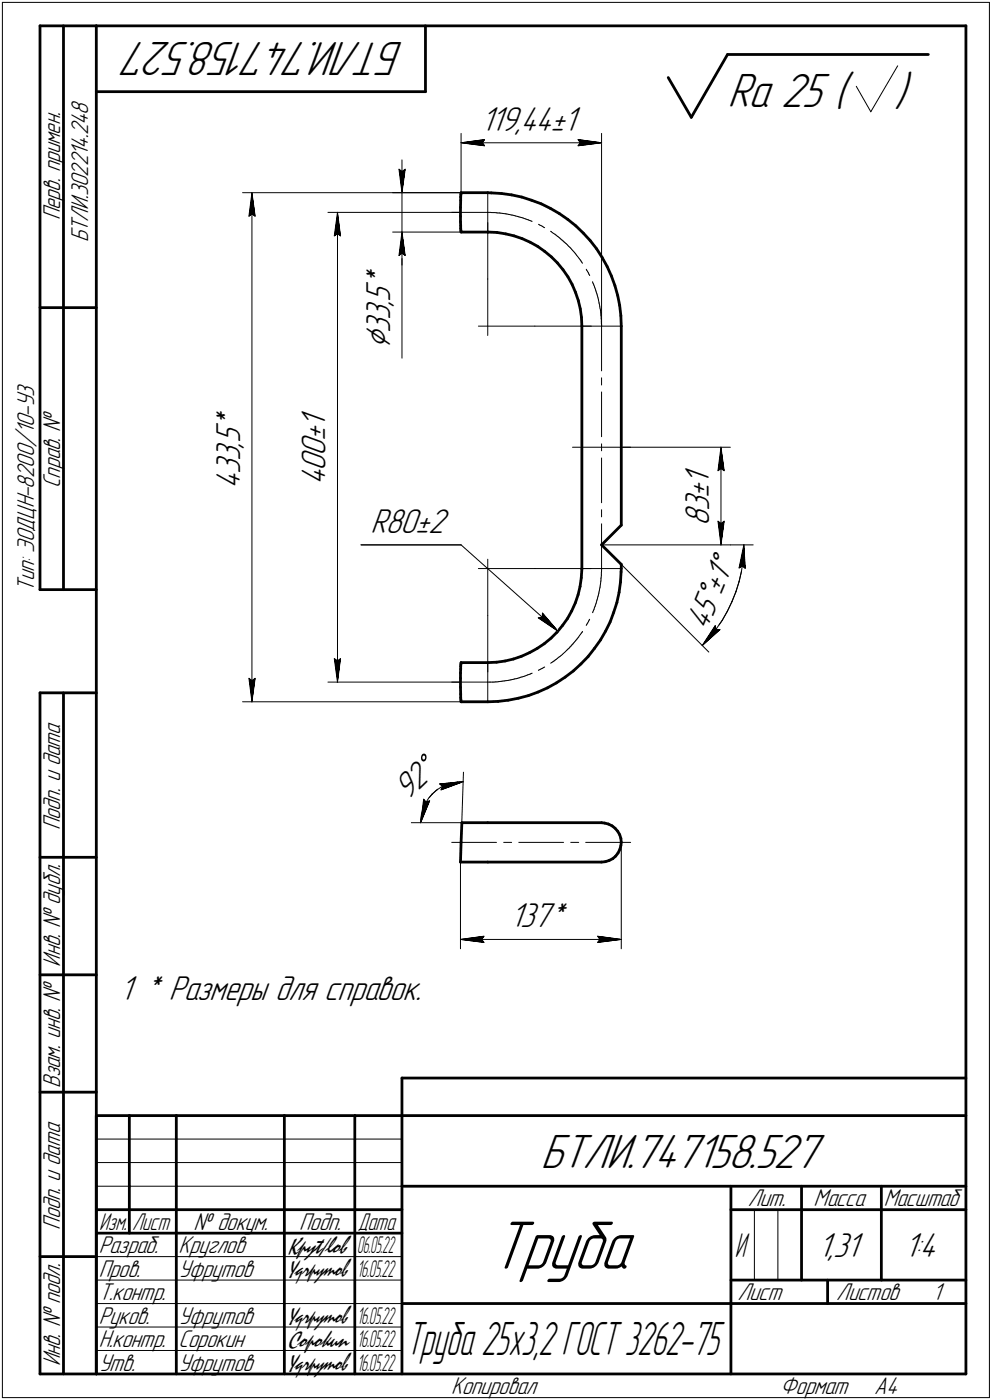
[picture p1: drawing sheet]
<svg xmlns="http://www.w3.org/2000/svg" width="211mm" height="298mm" viewBox="0 0 211 298" stroke-linecap="round" stroke-linejoin="round" font-family="sans-serif">
<defs><g id="words">
<text font-size="15.6" x="104.4" y="270.1">Труба</text>
<g font-size="10.9">
<text x="85.9" y="9" transform="rotate(-180 85.9 9)">БТЛИ.747158.527</text>
<text x="154.8" y="22.8">Ra 25 (</text>
<text x="190.3" y="22.8">)</text>
<text x="115.1" y="248.5">БТЛИ.747158.527</text>
</g>
<text font-size="10.5" x="86.4" y="288.5">Труба 25х3,2 ГОСТ 3262-75</text>
<text font-size="8.5" x="83" y="74.2" transform="rotate(-90 83 74.2)">Ç</text>
<g font-size="7.8">
<text x="102.3" y="27.9">119,44±1</text>
<text x="83" y="65.2" transform="rotate(-90 83 65.2)">,</text>
<text x="83" y="64.2" transform="rotate(-90 83 64.2)">5</text>
<text x="83" y="61.4" transform="rotate(-90 83 61.4)">*</text>
<text x="83" y="70.8" transform="rotate(-90 83 70.8)">3</text>
<text x="83" y="68" transform="rotate(-90 83 68)">3</text>
<text x="51.1" y="95.3" transform="rotate(-90 51.1 95.3)">,</text>
<text x="51.1" y="94.2" transform="rotate(-90 51.1 94.2)">5</text>
<text x="51.1" y="91.4" transform="rotate(-90 51.1 91.4)">*</text>
<text x="69.2" y="93.8" transform="rotate(-90 69.2 93.8)">±</text>
<text x="69.2" y="91" transform="rotate(-90 69.2 91)">1</text>
<text x="51.1" y="100.8" transform="rotate(-90 51.1 100.8)">3</text>
<text x="51.1" y="98.1" transform="rotate(-90 51.1 98.1)">3</text>
<text x="69.2" y="100.2" transform="rotate(-90 69.2 100.2)">0</text>
<text x="69.2" y="97" transform="rotate(-90 69.2 97)">0</text>
<text x="51.1" y="104" transform="rotate(-90 51.1 104)">4</text>
<text x="69.2" y="103.3" transform="rotate(-90 69.2 103.3)">4</text>
<text x="150.8" y="106" transform="rotate(-90 150.8 106)">±</text>
<text x="150.8" y="103.2" transform="rotate(-90 150.8 103.2)">1</text>
<text x="78.8" y="113.4">R80±2</text>
<text x="150.8" y="111.9" transform="rotate(-90 150.8 111.9)">8</text>
<text x="150.8" y="108.8" transform="rotate(-90 150.8 108.8)">3</text>
<text x="150.3" y="134.4" transform="rotate(-67 150.3 134.4)">45Å±1Å</text>
<text x="86.7" y="170.6" transform="rotate(-44 86.7 170.6)">92Å</text>
<text x="108.5" y="197.4">137*</text>
<text x="25.5" y="213">1 * Размеры для справок.</text>
<text x="174.1" y="267.5">1,31</text>
<text x="192.4" y="267.5">1:4</text>
</g>
<text font-size="7.5" x="156.3" y="267.5">И</text>
<g font-size="5.5">
<text x="12.8" y="46.9" transform="rotate(-90 12.8 46.9)">Перв. примен.</text>
<text x="18.8" y="51.6" transform="rotate(-90 18.8 51.6)">БТЛИ.302214.248</text>
<text x="12.8" y="103.8" transform="rotate(-90 12.8 103.8)">Справ. №</text>
<text x="7.3" y="126" transform="rotate(-90 7.3 126)">Тип: ЭОДЦН-8200/10-У3</text>
<text x="12.8" y="176.7" transform="rotate(-90 12.8 176.7)">Подп. и дата</text>
<text x="12.8" y="205.8" transform="rotate(-90 12.8 205.8)">Инв. № дубл.</text>
<text x="12.8" y="231.6" transform="rotate(-90 12.8 231.6)">Взам. инв. №</text>
<text x="159.1" y="256.8">Лит.</text>
<text x="173.1" y="256.8">Масса</text>
<text x="188" y="256.8">Масштаб</text>
<text x="12.8" y="261.7" transform="rotate(-90 12.8 261.7)">Подп. и дата</text>
<text x="41.2" y="261.8">№ докум.</text>
<text x="63.6" y="261.8">Подп.</text>
<text x="21" y="266.8">Разраб.</text>
<text x="38" y="266.8">Круглов</text>
<text x="21" y="271.8">Пров.</text>
<text x="38" y="271.8">Уфрутов</text>
<text x="21" y="276.8">Т.контр.</text>
<text x="21" y="281.8">Руков.</text>
<text x="38" y="281.8">Уфрутов</text>
<text x="156.9" y="276.8">Лист</text>
<text x="177.9" y="276.8">Листов</text>
<text x="198.4" y="276.8">1</text>
<text x="21" y="286.8">Н.контр.</text>
<text x="38" y="286.8">Сорокин</text>
<text x="12.8" y="290.8" transform="rotate(-90 12.8 290.8)">Инв. № подл.</text>
<text x="21" y="291.8">Утв.</text>
<text x="38" y="291.8">Уфрутов</text>
<text x="96" y="296.8">Копировал</text>
<text x="166" y="296.8">Формат</text>
<text x="186" y="296.8">A4</text>
</g>
<g font-size="5.4">
<text x="21.1" y="261.8">Изм.</text>
<text x="28.1" y="261.8">Лист</text>
<text x="76.1" y="261.8">Дата</text>
</g>
<g font-size="5.3">
<text x="61.1" y="266.9">Kpyt/lob</text>
<text x="76" y="271.8">1</text>
<text x="76.8" y="271.8">6.05.22</text>
<text x="76" y="281.8">1</text>
<text x="76.8" y="281.8">6.05.22</text>
<text x="61.1" y="286.9">Copokun</text>
<text x="76" y="286.8">1</text>
<text x="76.8" y="286.8">6.05.22</text>
<text x="76" y="291.8">1</text>
<text x="76.8" y="291.8">6.05.22</text>
</g>
<g font-size="5.2">
<text x="76" y="266.8">06.05.22</text>
<text x="61.2" y="271.9">Yqrpymob</text>
<text x="61.2" y="281.9">Yqrpymob</text>
<text x="61.2" y="291.9">Yqrpymob</text>
</g>
</g></defs>
<g fill="none" stroke="#000" stroke-width=".59">
<path d="M8.5 5.5v120zM8.5 5.5h12zM13.5 5.5v120zM20.5 5.5v287zM20.5 5.5h185zM20.5 19.5h70zM90.5 5.5v14zM142.2 16.5l4.9 8.5zM154.8 11.6l-7.7 13.4zM154.8 11.6h42.7zM205.5 5.5v287zM98 47.2v.8z"/>
<path d="M98 46.1v1.1zM98 44.2v1.9zM98 48.6v.5zM98 48v.6zM98 42.7v1.5zM98 41.9v.8zM98 49.1l.1 .2zM98 41.4v.5zM98.1 49.4h5.7zM98.1 41h5.7zM98.1 49.4h.1M98.1 41.1l-.1 .3z"/>
<path d="M98.1 41v.1zM103.8 49.4h.1zM103.8 41l.7 .1zM103.9 49.4l1.8 .1zM104.5 41.1l2.2 .1zM105.7 49.5l1.9 .3zM106.7 41.2l2.1 .3zM107.6 49.8l1.7 .4zM108.8 41.5l2.2 .5zM109.3 50.2l1.8 .6zM111 42l2.1 .6zM111.1 50.8l1.7 .8z"/>
<path d="M112.8 51.6l1.6 .9zM113.1 42.6l2 .8zM114.4 52.5l1.5 1zM115.1 43.4l2 1zM115.9 53.5l1.4 1.2zM117.1 44.4l1.9 1.1zM117.3 54.7l1.3 1.3zM118.6 56l1.2 1.4zM119 45.5l1.8 1.2zM119.8 57.4l1 1.5zM120.8 58.9l.9 1.6zM120.8 46.7l1.7 1.4z"/>
<path d="M122.5 48.1l1.6 1.5zM124.1 49.6l1.5 1.6zM125.6 51.2l1.3 1.8zM126.9 53l1.2 1.8zM128.1 54.8l1.1 1.9zM129.2 56.7l.8 2zM130 58.7l.8 2.1zM8.5 65.5h12zM121.7 60.5l.7 1.7zM122.4 62.2l.6 1.8zM123 64l.4 1.7zM123.4 65.7l.3 1.9z"/>
<path d="M123.7 67.6l.1 1.8zM123.8 69.4v51.6zM130.8 60.8l.6 2.1zM131.4 62.9l.4 2.1zM131.8 65l.3 2.2zM132.1 67.2l.1 2.2zM132.2 69.4v42.4zM128 116l4.2-4.2zM128 116l4.2 4.1zM8.5 125.5h12zM111 139.7l1.6-.8zM112.6 138.9l1.7-.9z"/>
<path d="M114.3 138l1.5-1zM115.8 137l1.4-1.2zM117.2 135.8l1.3-1.2zM119.7 133.1l-1.2 1.5zM120.7 131.7l-1 1.4zM121.6 130l-.9 1.7zM122.4 128.4l-.8 1.6zM123 126.6l-.6 1.8zM123.4 124.8l-.4 1.8zM123.7 123l-.3 1.8zM123.8 121.2l-.1 1.8zM123.8 121v.2z"/>
<path d="M125.1 139.8l-1.5 1.6zM126.4 138l-1.3 1.8zM127.7 136.3l-1.3 1.7zM128.8 134.4l-1.1 1.9zM129.8 132.4l-1 2zM130.6 130.3l-.8 2.1zM131.2 128.3l-.6 2zM131.7 126.1l-.5 2.2zM132 124l-.3 2.1zM132.1 121.8l-.1 2.2zM132.2 120.1v.9zM132.2 121l-.1 .8z"/>
<path d="M8.5 147.5v145zM8.5 147.5h12zM13.5 147.5v145zM98 143.3v1.1zM98 144.4v1.9zM98 146.3v1.5zM98 141.8v.6zM98 142.4v.9zM98 147.8v.7zM98 148.5v.5zM98 141.4v.4zM98 149l.1 .3z"/>
<path d="M98.1 141.1h5.7zM98.1 149.4h5.7zM98.1 141.1h.1M98.1 141.1l-.1 .3zM98.1 149.3h.1M103.8 149.4l2.2-.1zM103.8 141.1l1.8-.1zM105.6 141l1.8-.3zM106 149.3l2.1-.2zM107.4 140.7l1.8-.4zM108.1 149.1l2.2-.5zM109.2 140.3l1.8-.6z"/>
<path d="M110.3 148.6l2.1-.5zM112.4 148.1l2.1-.8zM114.5 147.3l2-.9zM116.5 146.4l1.9-1zM118.4 145.4l1.8-1.3zM120.2 144.1l1.8-1.3zM122 142.8l1.6-1.4zM98.1 179.3l-.1 4.2zM98.3 175.1h5.5zM98.3 175.1l-.2 4.2zM103.8 175.1h24.2zM128 175.1l.7 .1z"/>
<path d="M128.7 175.2l.8 .2zM129.5 175.4l.7 .4zM130.2 175.8l.7 .5zM130.9 176.3l.5 .7zM131.4 177l.4 .7zM131.8 177.7l.3 .8zM132.1 178.5l.1 .8zM132.2 179.3l-.1 .7zM8.5 182.5h12zM98 183.5h5.8zM103.8 183.5h24.2zM128 183.5l.8-.1z"/>
<path d="M128.8 183.4l.8-.2zM129.6 183.2l.7-.4zM130.3 182.8l.7-.6zM131.5 181.6l-.5 .6zM131.9 180.8l-.4 .8zM132.1 180l-.2 .8zM8.5 207.5h12zM8.5 232.5h12zM20.5 237.5v15zM20.5 237.5h7zM27.5 237.5v15zM27.5 237.5h10z"/>
<path d="M37.5 237.5v15zM37.5 237.5h23zM60.5 237.5v15zM60.5 237.5h15zM75.5 237.5v15zM75.5 237.5h10zM85.5 229.5h120zM85.5 237.5h120zM85.5 237.5v15zM85.5 229.5v8zM20.5 252.5v40zM20.5 257.5h65z"/>
<path d="M27.5 252.5v10zM37.5 252.5v40zM60.5 252.5v40zM75.5 252.5v40zM85.5 252.5v40zM85.5 252.5h120zM155.5 252.5v40zM155.5 257.5h15zM170.5 252.5v20zM170.5 257.5h35zM187.5 252.5v20zM8.5 267.5h12z"/>
<path d="M20.5 262.5h65zM85.5 277.5h70zM155.5 277.5h50zM155.5 272.5h50zM176.1 272.5v5zM8.5 292.5h12zM20.5 292.5h185z"/>
</g>
<g fill="none" stroke="#000" stroke-width=".21">
<path d="M.5 .5v297zM.5 .5h210zM182.2 18.4l3.1 5.4zM191 14l-5.7 9.8zM210.5 .5v297zM84.9 36l.6 .5zM84.9 36l.6 5zM85.5 36.5l.7-.5zM85.5 34v7zM86.2 36l-.7 5zM98.1 28.4v12.6zM98.1 30.4l5-.7z"/>
<path d="M98.1 30.4l5 .6zM98.1 30.4h29.9zM102.6 30.4l.5 .6zM103.1 29.7l-.5 .7zM123 31l5-.6zM123 29.7l.4 .7zM123 29.7l5 .7zM123.4 30.4l-.4 .6zM128 28.4v41zM51.6 41h46.5zM53 46l.6-.4zM53.6 41l.7 5z"/>
<path d="M53.6 45.6l.7 .4zM53.6 41l-.6 5zM53.6 41v108.4zM69.8 45.2h28.2zM71.1 50.2l.7-.5zM71.8 45.2l.6 5zM71.8 49.7l.6 .5zM71.8 45.2l-.7 5zM71.8 45.2v100zM83.5 49.4h14.6zM83.5 41h14.6zM84.9 54.4l.6-.5z"/>
<path d="M85.5 49.4v5zM85.5 54.4v21.8zM85.5 49.4l-.6 5zM85.5 53.9l.7 .5zM85.5 49.4l.7 5zM85.5 49.4v7zM85.5 41v8.4zM96.1 45.2h7.7zM103.8 41v8.4zM103.8 45.2h.2zM103.8 59.4v12zM103.8 47.4v12z"/>
<path d="M104 45.2h.3zM104.3 45.2l.3 .1zM104.6 45.3h.4zM105 45.3h.3zM105.3 45.3h.3zM105.6 45.3h.3zM105.9 45.3h.4zM106.3 45.3l.3 .1zM106.6 45.4h.3zM106.9 45.4l.3 .1zM107.2 45.5h.3zM107.5 45.5l.3 .1z"/>
<path d="M107.8 45.6h.4zM108.2 45.6l.3 .1zM108.5 45.7l.3 .1zM108.8 45.8h.3zM109.1 45.8l.3 .1zM109.4 45.9l.3 .1zM109.7 46l.3 .1zM110 46.1h.3zM110.3 46.1l.3 .1zM110.6 46.2l.4 .1zM111 46.3l.3 .1zM111.3 46.4l.2 .1z"/>
<path d="M111.5 46.5l.3 .1zM111.8 46.6l.3 .1zM112.1 46.7l.3 .1zM112.4 46.8l.3 .1zM112.7 46.9l.3 .2zM113 47.1h.2zM114.6 47.8l.2 .1zM114.8 47.9l.3 .1zM115.1 48l.3 .2zM115.4 48.2l.2 .1zM115.6 48.3l.3 .2zM117.1 49.2l.2 .1z"/>
<path d="M117.3 49.3l.2 .2zM117.5 49.5l.3 .2zM117.8 49.7l.3 .2zM118.1 49.9l.2 .2zM118.3 50.1l.3 .2zM118.6 50.3l.2 .2zM118.8 50.5l.3 .2zM119.1 50.7l.2 .2zM119.3 50.9l.2 .2zM119.5 51.1l.3 .2zM119.8 51.3l.2 .2zM120 51.5l.3 .2z"/>
<path d="M120.3 51.7l.2 .2zM120.5 51.9l.2 .3zM120.7 52.2l.2 .2zM120.9 52.4l.3 .2zM121.2 52.6l.2 .2zM121.4 52.8l.2 .3zM121.6 53.1l.2 .2zM121.8 53.3l.2 .3zM122 53.6l.3 .2zM122.3 53.8l.2 .3zM122.5 54.1l.1 .2zM122.6 54.3l.3 .3z"/>
<path d="M122.9 54.6l.2 .2zM123.1 54.8l.1 .3zM123.2 55.1l.2 .2zM123.4 55.3l.2 .3zM123.6 55.6l.2 .2zM123.8 55.8l.1 .2zM124.7 57.3l.1 .2zM124.8 57.5l.2 .2zM125 57.7l.1 .3zM125.1 58l.2 .3zM125.3 58.3l.1 .3zM125.4 58.6h.1"/>
<path d="M126.1 60.1h.1M101.8 69.4h12zM113.8 69.4h12zM123.8 69.4h8.4zM126.1 60.1l.1 .3zM126.2 60.4l.1 .3zM126.3 60.7l.1 .3zM126.4 61l.1 .3zM126.5 61.3l.2 .3zM126.7 61.6v.2zM126.7 61.8l.1 .3zM126.8 62.1l.2 .4z"/>
<path d="M127 62.5v.3zM127 62.8l.1 .3zM127.1 63.1l.1 .3zM127.2 63.4l.1 .3zM127.3 63.7v.3zM127.3 64l.1 .3zM127.4 64.3l.1 .3zM127.5 64.6l.1 .3zM127.6 64.9v.4zM127.6 65.3v.3zM127.6 65.6l.1 .3zM127.7 65.9l.1 .3z"/>
<path d="M127.8 66.2v.3zM127.8 66.8v.4zM127.8 66.5v.3zM127.8 67.2l.1 .3zM127.9 67.8v.3zM127.9 67.5v.3zM127.9 68.8l.1 .3zM127.9 68.5v.3zM127.9 68.1v.4zM128 69.4v9.6zM128 69.1v.3zM121.8 95.2h12.4z"/>
<path d="M128 97.5v9.5zM128 94.5v1.5zM128 83.4v9.6zM128 80.4v1.6zM132.2 95.2h23.2zM153.4 95.2l.7 5zM153.4 99.7l.7 .5zM153.4 95.2l-.7 5zM153.4 95.2v20.8zM76.8 116h21.3zM98.1 116l20.6 18.4zM103.8 119v12z"/>
<path d="M128 111.5v9.5zM128 108.5v1.5zM128 116h27.4zM152.7 111l.7 5zM152.7 111l.7 .5zM152.7 100.2l.7-.5zM153.4 111.5l.7-.5zM154.1 111l-.7 5zM155.4 116h4.8zM158.1 119.4l-.4 2.2zM158.2 117.1l-.1 2.3zM158.2 116v1.1z"/>
<path d="M158.2 116l.3 5zM158.2 116l-1 4.9zM101.8 121h12zM103.8 131v12zM113.8 121h12zM114.5 131.5l4.2 2.9zM114.5 131.5l.9-.1zM115.4 130.5v.9zM115.4 130.5l3.3 3.9zM118.9 139.9l.2-.2zM119.1 139.7l.3-.2zM119.4 139.5l.2-.2z"/>
<path d="M119.6 139.3l.2-.2zM119.8 139.1l.3-.2zM120.3 138.7l-.2 .2zM120.3 138.7l.3-.3zM120.8 138.2l-.2 .2zM120.8 138.2l.2-.2zM121.2 137.8l-.2 .2zM121.2 137.8l.3-.3zM121.7 137.3l-.2 .2zM121.9 137.1l-.2 .2zM122.1 136.8l-.2 .3zM122.3 136.6l-.2 .2z"/>
<path d="M122.5 136.3l-.2 .3zM122.7 136.1l-.2 .2zM122.9 135.8l-.2 .3zM123.1 135.6l-.2 .2zM123.3 135.3l-.2 .3zM123.5 135l-.2 .3zM123.7 134.8l-.2 .2zM123.8 121h8.4zM123.9 134.5l-.2 .3zM123.9 134.4v.1zM124.8 132.9l-.1 .2zM125 132.6l-.2 .3z"/>
<path d="M125.2 132.3l-.2 .3zM125.3 132l-.1 .3zM125.4 131.8l-.1 .2zM126.1 130.3v.1zM126.2 130l-.1 .3zM126.4 129.7l-.2 .3zM126.4 129.4v.3zM126.6 129.1l-.2 .3zM126.7 128.8l-.1 .3zM126.8 128.5l-.1 .3zM126.9 128.2l-.1 .3zM127 127.9l-.1 .3z"/>
<path d="M127 127.6v.3zM127.1 127.3l-.1 .3zM127.2 127l-.1 .3zM127.3 126.7l-.1 .3zM127.4 126.4l-.1 .3zM127.4 126v.4zM127.5 125.7l-.1 .3zM127.6 125.4l-.1 .3zM127.6 125.1v.3zM127.7 124.8l-.1 .3zM127.7 124.5v.3zM127.8 124.2l-.1 .3z"/>
<path d="M127.8 123.8v.4zM127.8 123.5v.3zM127.8 123.2v.3zM127.9 122.9l-.1 .3zM127.9 122.6v.3zM127.9 122.2v.4zM127.9 121.9v.3zM128 121.6l-.1 .3zM128 121.3v.3zM128 121v.3zM132.2 120.1l18.6 18.7zM149.4 137.4l3.8-3.4z"/>
<path d="M150.9 135.7l-1.5 1.7zM152.1 133.2l-2.7 4.2zM152.1 133.2l.2 .8zM152.3 133.9l-1.4 1.8zM152.3 134h.9zM153.6 132.1l-1.3 1.8zM154.7 130.1l-1.1 2zM155.7 128.1l-1 2zM156.5 126l-.8 2.1zM157.2 123.8l-.7 2.2zM157.2 120.9l.7-.4zM157.7 121.6l-.5 2.2z"/>
<path d="M157.9 120.5l.6 .5zM51.6 149.4h46.5zM53 144.4l.6 5zM53 144.4l.6 .5zM53.6 144.9l.7-.5zM54.3 144.4l-.7 5zM69.8 145.2h28.2zM71.1 140.2l.7 5zM71.1 140.2l.7 .5zM71.8 140.7l.6-.5zM72.4 140.2l-.6 5zM96.1 145.2h7.7z"/>
<path d="M103.8 141.1v8.3zM103.8 145.2h.3zM104.1 145.2h.3zM104.4 145.2h.3zM104.7 145.2h.4zM105.1 145.2h.3zM105.4 145.2h.3zM105.7 145.2l.3-.1zM106 145.1h.3zM106.3 145.1l.3-.1zM106.6 145h.4zM107 145l.3-.1z"/>
<path d="M107.3 144.9h.3zM107.6 144.9h.3zM107.9 144.9l.3-.1zM108.2 144.8l.3-.1zM108.5 144.7h.3zM108.8 144.7l.4-.1zM109.2 144.6l.3-.1zM109.5 144.5h.3zM109.8 144.5l.3-.1zM110.1 144.4l.3-.1zM110.4 144.3l.3-.1zM110.7 144.2l.3-.1z"/>
<path d="M111 144.1l.3-.1zM111.3 144l.3-.1zM111.6 143.9l.3-.1zM111.9 143.8l.3-.1zM112.2 143.7l.3-.1zM112.5 143.6l.3-.1zM112.8 143.5l.3-.2zM113.1 143.3h.1M114.6 142.7h.1M114.6 142.7l.3-.2zM114.9 142.5l.2-.1zM115.1 142.4l.3-.2z"/>
<path d="M115.4 142.2l.3-.1zM115.7 142.1l.2-.1zM117.1 141.2l.2-.1zM117.3 141.1l.3-.2zM117.6 140.9l.3-.2zM117.9 140.7l.2-.2zM118.1 140.5l.3-.2zM118.4 140.3l.2-.2zM118.6 140.1l.3-.2zM87.5 175.1h16.3zM89.5 174.5v.6zM89.7 173.3l-.2 1.2z"/>
<path d="M90 172.1l-.3 1.2zM90.1 170.1l-.6 5zM90.1 170.1l.5 .7zM90.5 171l-.5 1.1zM90.6 170.8l.8-.3zM91.1 170l-.6 1zM91.4 170.5l-1.9 4.6zM91.9 169l.9-.8zM91.9 169l-.8 1zM92.8 168.2l1.1-.6zM93.5 166.9l.6 .5zM93.5 166.9l5-.5z"/>
<path d="M93.8 168.1l4.7-1.7zM93.9 167.6l1.1-.6zM94.1 167.4l-.3 .7zM95 167l1.1-.3zM96.1 179.3h9.5zM96.1 166.7l1.2-.2zM97.3 166.5l1.2-.1zM98.6 164.4l-.6 19.1zM107.1 179.3h1.7zM110.4 179.3h9.5zM121.4 179.3h1.7zM124.6 179.3h9.6z"/>
<path d="M132.2 179.3v22.7zM98 183.5v18.5zM98 200l5-.7zM98 200l5 .6zM98 200h34.2zM102.4 200l.6 .6zM103 199.3l-.6 .7zM127.1 199.3l.5 .7zM127.1 199.3l5.1 .7zM127.6 200l-.5 .6zM127.1 200.6l5.1-.6zM20.5 252.5h65z"/>
<path d="M20.5 242.5h65zM20.5 247.5h65zM160.5 257.5v15zM165.5 257.5v15zM20.5 267.5h65zM20.5 272.5h65zM20.5 277.5h65zM.5 297.5h210zM20.5 282.5h65zM20.5 287.5h65z"/>
</g>
<g fill="#fff" stroke="#fff" stroke-width=".21">
<path d="M63.6 87.1h7.2zM63.6 87.2h7.2zM63.6 87.2h7.2zM63.6 87.2h7.2zM63.6 87.3h7.2zM63.6 87.3h7.2zM63.6 87.4h7.2zM63.6 87.4h7.2zM63.6 87.5h7.2zM63.6 87.5h7.2zM63.6 87.5h7.2zM63.6 87.6h7.2zM63.6 87.6h7.2zM63.6 87.7h7.2zM63.6 87.7h7.2zM63.6 87.8h7.2zM63.6 87.8h7.2zM63.6 87.8h7.2zM63.6 87.9h7.2zM63.6 87.9h7.2zM63.6 88h7.2zM63.6 88h7.2zM63.6 88.1h7.2zM63.6 88.1h7.2zM63.6 88.1h7.2zM63.6 88.2h7.2zM63.6 88.2h7.2zM63.6 88.3h7.2zM63.6 88.3h7.2zM63.6 88.3h7.2zM63.6 88.4h7.2zM63.6 88.4h7.2zM63.6 88.5h7.2zM63.6 88.5h7.2zM63.6 88.6h7.2zM63.6 88.6h7.2zM63.6 88.6h7.2zM63.6 88.7h7.2zM63.6 88.7h7.2zM63.6 88.8h7.2zM63.6 88.8h7.2zM63.6 88.9h7.2zM63.6 88.9h7.2zM63.6 88.9h7.2zM63.6 89h7.2zM63.6 89h7.2zM63.6 89.1h7.2zM63.6 89.1h7.2zM63.6 89.2h7.2zM63.6 89.2h7.2zM63.6 89.2h7.2zM63.6 89.3h7.2zM63.6 89.3h7.2zM63.6 89.4h7.2zM63.6 89.4h7.2zM63.6 89.5h7.2zM63.6 89.5h7.2zM63.6 89.5h7.2zM63.6 89.6h7.2zM63.6 89.6h7.2zM63.6 89.7h7.2zM63.6 89.7h7.2zM63.6 89.7h7.2zM63.6 89.8h7.2zM63.6 89.8h7.2zM63.6 89.9h7.2zM63.6 89.9h7.2zM63.6 90h7.2zM63.6 90h7.2zM63.6 90h7.2zM63.6 90.1h7.2zM63.6 90.1h7.2zM63.6 90.2h7.2zM63.6 90.2h7.2zM63.6 90.3h7.2zM63.6 90.3h7.2zM63.6 90.3h7.2zM63.6 90.4h7.2zM63.6 90.4h7.2zM63.6 90.5h7.2zM63.6 90.5h7.2zM63.6 90.6h7.2zM63.6 90.6h7.2zM63.6 90.6h7.2zM63.6 90.7h7.2zM63.6 90.7h7.2zM63.6 90.8h7.2zM63.6 90.8h7.2zM63.6 90.8h7.2zM63.6 90.9h7.2zM63.6 90.9h7.2zM63.6 91h7.2zM63.6 91h7.2zM63.6 91.1h7.2zM63.6 91.1h7.2zM63.6 91.1h7.2zM63.6 91.2h7.2zM63.6 91.2h7.2zM63.6 91.3h7.2zM63.6 91.3h7.2zM63.6 91.4h7.2zM63.6 91.4h7.2zM63.6 91.4h7.2zM63.6 91.5h7.2zM63.6 91.5h7.2zM63.6 91.6h7.2zM63.6 91.6h7.2zM63.6 91.7h7.2zM63.6 91.7h7.2zM63.6 91.7h7.2zM63.6 91.8h7.2zM63.6 91.8h7.2zM63.6 91.9h7.2zM63.6 91.9h7.2zM63.6 91.9h7.2zM63.6 92h7.2zM63.6 92h7.2zM63.6 92.1h7.2zM63.6 92.1h7.2zM63.6 92.2h7.2zM63.6 92.2h7.2zM63.6 92.2h7.2zM63.6 92.3h7.2zM63.6 92.3h7.2zM63.6 92.4h7.2zM63.6 92.4h7.2zM63.6 92.5h7.2zM63.6 92.5h7.2zM63.6 92.5h7.2zM63.6 92.6h7.2zM63.6 92.6h7.2zM63.6 92.7h7.2zM63.6 92.7h7.2zM63.6 92.8h7.2zM63.6 92.8h7.2zM63.6 92.8h7.2zM63.6 92.9h7.2zM63.6 92.9h7.2zM63.6 93h7.2zM63.6 93h7.2zM63.6 93h7.2zM63.6 93.1h7.2zM63.6 93.1h7.2zM63.6 93.2h7.2zM63.6 93.2h7.2zM63.6 93.3h7.2zM63.6 93.3h7.2zM63.6 93.3h7.2zM63.6 93.4h7.2zM63.6 93.4h7.2zM63.6 93.5h7.2zM63.6 93.5h7.2zM63.6 93.6h7.2zM63.6 93.6h7.2zM63.6 93.6h7.2zM63.6 93.7h7.2zM63.6 93.7h7.2zM63.6 93.8h7.2zM63.6 93.8h7.2zM63.6 93.9h7.2zM63.6 93.9h7.2zM63.6 93.9h7.2zM63.6 94h7.2zM63.6 94h7.2zM63.6 94.1h7.2zM63.6 94.1h7.2zM63.6 94.1h7.2zM63.6 94.2h7.2zM63.6 94.2h7.2zM63.6 94.3h7.2zM63.6 94.3h7.2zM63.6 94.4h7.2zM63.6 94.4h7.2zM63.6 94.4h7.2zM63.6 94.5h7.2zM63.6 94.5h7.2zM63.6 94.6h7.2zM63.6 94.6h7.2zM63.6 94.7h7.2zM63.6 94.7h7.2zM63.6 94.7h7.2zM63.6 94.8h7.2zM63.6 94.8h7.2zM63.6 94.9h7.2zM63.6 94.9h7.2zM63.6 95h7.2zM63.6 95h7.2zM63.6 95h7.2zM63.6 95.1h7.2zM63.6 95.1h7.2zM63.6 95.2h7.2zM63.6 95.2h7.2zM63.6 95.2h7.2zM63.6 95.3h7.2zM63.6 95.3h7.2zM63.6 95.4h7.2zM63.6 95.4h7.2zM63.6 95.5h7.2zM63.6 95.5h7.2zM63.6 95.5h7.2zM63.6 95.6h7.2zM63.6 95.6h7.2zM63.6 95.7h7.2zM63.6 95.7h7.2zM63.6 95.8h7.2zM63.6 95.8h7.2zM63.6 95.8h7.2zM63.6 95.9h7.2zM63.6 95.9h7.2zM63.6 96h7.2zM63.6 96h7.2zM63.6 96.1h7.2zM63.6 96.1h7.2zM63.6 96.1h7.2zM63.6 96.2h7.2zM63.6 96.2h7.2zM63.6 96.3h7.2zM63.6 96.3h7.2zM63.6 96.4h7.2zM63.6 96.4h7.2zM63.6 96.4h7.2zM63.6 96.5h7.2zM63.6 96.5h7.2zM63.6 96.6h7.2zM63.6 96.6h7.2zM63.6 96.6h7.2zM63.6 96.7h7.2zM63.6 96.7h7.2zM63.6 96.8h7.2zM63.6 96.8h7.2zM63.6 96.9h7.2zM63.6 96.9h7.2zM63.6 96.9h7.2zM63.6 97h7.2zM63.6 97h7.2zM63.6 97.1h7.2zM63.6 97.1h7.2zM63.6 97.2h7.2zM63.6 97.2h7.2zM63.6 97.2h7.2zM63.6 97.3h7.2zM63.6 97.3h7.2zM63.6 97.4h7.2zM63.6 97.4h7.2zM63.6 97.5h7.2zM63.6 97.5h7.2zM63.6 97.5h7.2zM63.6 97.6h7.2zM63.6 97.6h7.2zM63.6 97.7h7.2zM63.6 97.7h7.2zM63.6 97.7h7.2zM63.6 97.8h7.2zM63.6 97.8h7.2zM63.6 97.9h7.2zM63.6 97.9h7.2zM63.6 98h7.2zM63.6 98h7.2zM63.6 98h7.2zM63.6 98.1h7.2zM63.6 98.1h7.2zM63.6 98.2h7.2zM63.6 98.2h7.2zM63.6 98.3h7.2zM63.6 98.3h7.2zM63.6 98.3h7.2zM63.6 98.4h7.2zM63.6 98.4h7.2zM63.6 98.5h7.2zM63.6 98.5h7.2zM63.6 98.6h7.2zM63.6 98.6h7.2zM63.6 98.6h7.2zM63.6 98.7h7.2zM63.6 98.7h7.2zM63.6 98.8h7.2zM63.6 98.8h7.2zM63.6 98.8h7.2zM63.6 98.9h7.2zM63.6 98.9h7.2zM63.6 99h7.2zM63.6 99h7.2zM63.6 99.1h7.2zM63.6 99.1h7.2zM63.6 99.1h7.2zM63.6 99.2h7.2zM63.6 99.2h7.2zM63.6 99.3h7.2zM63.6 99.3h7.2zM63.6 99.4h7.2zM63.6 99.4h7.2zM63.6 99.4h7.2zM63.6 99.5h7.2zM63.6 99.5h7.2zM63.6 99.6h7.2zM63.6 99.6h7.2zM63.6 99.7h7.2zM63.6 99.7h7.2zM63.6 99.7h7.2zM63.6 99.8h7.2zM63.6 99.8h7.2zM63.6 99.9h7.2zM63.6 99.9h7.2zM63.6 99.9h7.2zM63.6 100h7.2zM63.6 100h7.2zM63.6 100.1h7.2zM63.6 100.1h7.2zM63.6 100.2h7.2zM63.6 100.2h7.2zM63.6 100.2h7.2zM63.6 100.3h7.2zM63.6 100.3h7.2zM63.6 100.4h7.2zM63.6 100.4h7.2zM63.6 100.5h7.2zM63.6 100.5h7.2zM63.6 100.5h7.2zM63.6 100.6h7.2zM63.6 100.6h7.2zM63.6 100.7h7.2zM63.6 100.7h7.2zM63.6 100.8h7.2zM63.6 100.8h7.2zM63.6 100.8h7.2zM63.6 100.9h7.2zM63.6 100.9h7.2zM63.6 101h7.2zM63.6 101h7.2zM63.6 101h7.2zM63.6 101.1h7.2zM63.6 101.1h7.2zM63.6 101.2h7.2zM63.6 101.2h7.2zM63.6 101.3h7.2zM63.6 101.3h7.2zM63.6 101.3h7.2zM63.6 101.4h7.2zM63.6 101.4h7.2zM63.6 101.5h7.2zM63.6 101.5h7.2zM63.6 101.6h7.2zM63.6 101.6h7.2zM63.6 101.6h7.2zM63.6 101.7h7.2zM63.6 101.7h7.2zM63.6 101.8h7.2zM63.6 101.8h7.2zM63.6 101.9h7.2zM63.6 101.9h7.2zM63.6 101.9h7.2zM63.6 102h7.2zM63.6 102h7.2zM63.6 102.1h7.2zM63.6 102.1h7.2zM63.6 102.2h7.2zM63.6 102.2h7.2zM63.6 102.2h7.2zM63.6 102.3h7.2zM63.6 102.3h7.2zM63.6 102.4h7.2zM63.6 102.4h7.2zM63.6 102.4h7.2zM63.6 102.5h7.2zM63.6 102.5h7.2zM63.6 102.6h7.2zM63.6 102.6h7.2zM63.6 102.7h7.2zM63.6 102.7h7.2zM63.6 102.7h7.2zM63.6 102.8h7.2zM63.6 102.8h7.2zM63.6 102.9h7.2zM63.6 102.9h7.2zM63.6 103h7.2zM63.6 103h7.2zM63.6 103h7.2zM63.6 103.1h7.2zM63.6 103.1h7.2zM63.6 103.2h7.2zM63.6 103.2h7.2zM63.6 103.3h7.2zM63.6 103.3h7.2z"/>
<path d="M71.8 45.3h.1zM71.8 45.4h.1zM71.7 45.4h.2zM71.7 45.5h.2zM71.7 45.5h.2zM71.7 45.6h.3zM71.7 45.6h.3zM71.6 45.6h.4zM71.6 45.7h.4zM71.6 45.7h.4zM71.6 45.8h.5zM71.5 45.8h.6zM71.5 45.8h.6zM71.5 45.9h.6zM71.5 45.9h.6zM71.5 46h.6zM71.5 46h.6zM71.5 46.1h.7zM71.4 46.1h.8zM71.4 46.1h.8zM71.4 46.2h.8zM71.4 46.2h.8zM71.4 46.3h.9zM71.3 46.3h1zM71.3 46.4h1zM71.3 46.4h1zM71.3 46.4h1zM71.3 46.5h1zM71.2 46.5h1.1zM71.2 46.6h1.1zM71.2 46.6h1.2zM71.2 46.7h1.2zM71.2 46.7h1.2zM71.2 46.7h1.2zM71.2 46.8h1.2zM71.1 46.8h1.4zM71.1 46.9h1.4zM71.1 46.9h1.4zM71.1 46.9h1.4zM71 47h1.5zM71 47h1.6zM71 47.1h1.6zM71 47.1h1.6zM71 47.2h1.6zM71 47.2h1.6zM71 47.2h1.6zM71 47.3h1.6zM71 47.3h1.6zM71 47.4h1.6zM71 47.4h1.6zM71 47.5h1.6zM71 47.5h1.6zM71 47.5h1.6zM71 47.6h1.6zM71 47.6h1.6zM71 47.7h1.6zM71 47.7h1.6zM71 47.8h1.6zM71 47.8h1.6zM71 47.8h1.6zM71 47.9h1.6zM71 47.9h1.6zM71 48h1.7zM70.9 48h1.8zM70.9 48h1.8zM70.9 48.1h1.8zM70.9 48.1h1.8zM70.9 48.2h1.8zM70.9 48.2h1.8zM70.9 48.3h1.8zM70.9 48.3h1.8zM70.9 48.3h1.8zM70.9 48.4h1.8zM70.9 48.4h1.8zM70.9 48.5h1.8zM70.9 48.5h1.8zM70.9 48.6h1.9zM70.9 48.6h1.9zM70.9 48.6h1.9zM70.8 48.7h2zM70.8 48.7h2zM70.8 48.8h2zM70.8 48.8h2zM70.8 48.9h2zM70.8 48.9h2zM70.8 48.9h2zM70.8 49h2zM70.8 49h2zM70.8 49.1h2zM70.8 49.1h2zM70.8 49.1h2zM70.8 49.2h2.1zM70.8 49.2h2.1zM70.8 49.3h2.1zM70.8 49.3h2.1zM70.7 49.4h2.2zM70.7 49.4h2.2zM70.7 49.4h2.2zM70.7 49.5h2.2zM70.7 49.5h2.2zM70.7 49.6h2.2zM70.7 49.6h2.2zM70.7 49.7h2.2zM70.7 49.7h2.2zM70.7 49.7h2.2zM70.7 49.8h2.2zM70.7 49.8h2.2zM70.7 49.9h2.2zM70.7 49.9h2.2zM70.7 50h2.2zM70.7 50h2.2zM70.7 50h2.2zM70.7 50.1h2.2zM70.7 50.1h2.3zM70.7 50.2h2.3zM70.7 50.2h2.3zM70.7 50.2h2.3zM70.7 50.3h2.3zM70.7 50.3h2.3zM70.6 50.4h2.4zM70.6 50.4h2.4zM70.6 50.5h2.4zM70.6 50.5h2.4zM70.6 50.5h2.4zM70.6 50.6h2.4zM70.6 50.6h2.4zM70.6 50.7h2.4z"/>
<path d="M70.6 139.7h2.4zM70.6 139.8h2.4zM70.6 139.8h2.4zM70.6 139.9h2.4zM70.6 139.9h2.4zM70.6 140h2.4zM70.6 140h2.4zM70.6 140h2.4zM70.7 140.1h2.3zM70.7 140.1h2.3zM70.7 140.2h2.3zM70.7 140.2h2.3zM70.7 140.3h2.3zM70.7 140.3h2.3zM70.7 140.3h2.3zM70.7 140.4h2.2zM70.7 140.4h2.2zM70.7 140.5h2.2zM70.7 140.5h2.2zM70.7 140.5h2.2zM70.7 140.6h2.2zM70.7 140.6h2.2zM70.7 140.7h2.2zM70.7 140.7h2.2zM70.7 140.8h2.2zM70.7 140.8h2.2zM70.7 140.8h2.2zM70.7 140.9h2.2zM70.7 140.9h2.2zM70.7 141h2.2zM70.7 141h2.2zM70.7 141.1h2.2zM70.8 141.1h2.1zM70.8 141.1h2.1zM70.8 141.2h2.1zM70.8 141.2h2.1zM70.8 141.3h2.1zM70.8 141.3h2zM70.8 141.4h2zM70.8 141.4h2zM70.8 141.4h2zM70.8 141.5h2zM70.8 141.5h2zM70.8 141.6h2zM70.8 141.6h2zM70.8 141.6h2zM70.8 141.7h2zM70.8 141.7h2zM70.9 141.8h1.9zM70.9 141.8h1.9zM70.9 141.9h1.9zM70.9 141.9h1.8zM70.9 141.9h1.8zM70.9 142h1.8zM70.9 142h1.8zM70.9 142.1h1.8zM70.9 142.1h1.8zM70.9 142.2h1.8zM70.9 142.2h1.8zM70.9 142.2h1.8zM70.9 142.3h1.8zM70.9 142.3h1.8zM70.9 142.4h1.8zM70.9 142.4h1.8zM71 142.5h1.7zM71 142.5h1.7zM71 142.5h1.6zM71 142.6h1.6zM71 142.6h1.6zM71 142.7h1.6zM71 142.7h1.6zM71 142.7h1.6zM71 142.8h1.6zM71 142.8h1.6zM71 142.9h1.6zM71 142.9h1.6zM71 143h1.6zM71 143h1.6zM71 143h1.6zM71 143.1h1.6zM71 143.1h1.6zM71 143.2h1.6zM71 143.2h1.6zM71 143.3h1.6zM71 143.3h1.6zM71 143.3h1.6zM71 143.4h1.6zM71 143.4h1.5zM71.1 143.5h1.4zM71.1 143.5h1.4zM71.1 143.6h1.4zM71.1 143.6h1.4zM71.2 143.6h1.2zM71.2 143.7h1.2zM71.2 143.7h1.2zM71.2 143.8h1.2zM71.2 143.8h1.2zM71.2 143.8h1.1zM71.2 143.9h1.1zM71.3 143.9h1zM71.3 144h1zM71.3 144h1zM71.3 144.1h1zM71.3 144.1h1zM71.4 144.1h.9zM71.4 144.2h.8zM71.4 144.2h.8zM71.4 144.3h.8zM71.4 144.3h.8zM71.5 144.4h.7zM71.5 144.4h.6zM71.5 144.4h.6zM71.5 144.5h.6zM71.5 144.5h.6zM71.5 144.6h.6zM71.5 144.6h.6zM71.6 144.7h.5zM71.6 144.7h.4zM71.6 144.7h.4zM71.6 144.8h.4zM71.7 144.8h.3zM71.7 144.9h.3zM71.7 144.9h.2zM71.7 144.9h.2zM71.7 145h.2zM71.8 145h.1zM71.8 145.1h.1z"/>
<path d="M145.2 99.3h7.2zM145.2 99.3h7.2zM145.2 99.4h7.2zM145.2 99.4h7.2zM145.2 99.4h7.2zM145.2 99.5h7.2zM145.2 99.5h7.2zM145.2 99.6h7.2zM145.2 99.6h7.2zM145.2 99.7h7.2zM145.2 99.7h7.2zM145.2 99.7h7.2zM145.2 99.8h7.2zM145.2 99.8h7.2zM145.2 99.9h7.2zM145.2 99.9h7.2zM145.2 99.9h7.2zM145.2 100h7.2zM145.2 100h7.2zM145.2 100.1h7.2zM145.2 100.1h7.2zM145.2 100.2h7.2zM145.2 100.2h7.2zM145.2 100.2h7.2zM145.2 100.3h7.2zM145.2 100.3h7.2zM145.2 100.4h7.2zM145.2 100.4h7.2zM145.2 100.5h7.2zM145.2 100.5h7.2zM145.2 100.5h7.2zM145.2 100.6h7.2zM145.2 100.6h7.2zM145.2 100.7h7.2zM145.2 100.7h7.2zM145.2 100.8h7.2zM145.2 100.8h7.2zM145.2 100.8h7.2zM145.2 100.9h7.2zM145.2 100.9h7.2zM145.2 101h7.2zM145.2 101h7.2zM145.2 101h7.2zM145.2 101.1h7.2zM145.2 101.1h7.2zM145.2 101.2h7.2zM145.2 101.2h7.2zM145.2 101.3h7.2zM145.2 101.3h7.2zM145.2 101.3h7.2zM145.2 101.4h7.2zM145.2 101.4h7.2zM145.2 101.5h7.2zM145.2 101.5h7.2zM145.2 101.6h7.2zM145.2 101.6h7.2zM145.2 101.6h7.2zM145.2 101.7h7.2zM145.2 101.7h7.2zM145.2 101.8h7.2zM145.2 101.8h7.2zM145.2 101.9h7.2zM145.2 101.9h7.2zM145.2 101.9h7.2zM145.2 102h7.2zM145.2 102h7.2zM145.2 102.1h7.2zM145.2 102.1h7.2zM145.2 102.2h7.2zM145.2 102.2h7.2zM145.2 102.2h7.2zM145.2 102.3h7.2zM145.2 102.3h7.2zM145.2 102.4h7.2zM145.2 102.4h7.2zM145.2 102.4h7.2zM145.2 102.5h7.2zM145.2 102.5h7.2zM145.2 102.6h7.2zM145.2 102.6h7.2zM145.2 102.7h7.2zM145.2 102.7h7.2zM145.2 102.7h7.2zM145.2 102.8h7.2zM145.2 102.8h7.2zM145.2 102.9h7.2zM145.2 102.9h7.2zM145.2 103h7.2zM145.2 103h7.2zM145.2 103h7.2zM145.2 103.1h7.2zM145.2 103.1h7.2zM145.2 103.2h7.2zM145.2 103.2h7.2zM145.2 103.3h7.2zM145.2 103.3h7.2zM145.2 103.3h7.2zM145.2 103.4h7.2zM145.2 103.4h7.2zM145.2 103.5h7.2zM145.2 103.5h7.2zM145.2 103.5h7.2zM145.2 103.6h7.2zM145.2 103.6h7.2zM145.2 103.7h7.2zM145.2 103.7h7.2zM145.2 103.8h7.2zM145.2 103.8h7.2zM145.2 103.8h7.2zM145.2 103.9h7.2zM145.2 103.9h7.2zM145.2 104h7.2zM145.2 104h7.2zM145.2 104.1h7.2zM145.2 104.1h7.2zM145.2 104.1h7.2zM145.2 104.2h7.2zM145.2 104.2h7.2zM145.2 104.3h7.2zM145.2 104.3h7.2zM145.2 104.4h7.2zM145.2 104.4h7.2zM145.2 104.4h7.2zM145.2 104.5h7.2zM145.2 104.5h7.2zM145.2 104.6h7.2zM145.2 104.6h7.2zM145.2 104.6h7.2zM145.2 104.7h7.2zM145.2 104.7h7.2zM145.2 104.8h7.2zM145.2 104.8h7.2zM145.2 104.9h7.2zM145.2 104.9h7.2zM145.2 104.9h7.2zM145.2 105h7.2zM145.2 105h7.2zM145.2 105.1h7.2zM145.2 105.1h7.2zM145.2 105.2h7.2zM145.2 105.2h7.2zM145.2 105.2h7.2zM145.2 105.3h7.2zM145.2 105.3h7.2zM145.2 105.4h7.2zM145.2 105.4h7.2zM145.2 105.5h7.2zM145.2 105.5h7.2zM145.2 105.5h7.2zM145.2 105.6h7.2zM145.2 105.6h7.2zM145.2 105.7h7.2zM145.2 105.7h7.2zM145.2 105.7h7.2zM145.2 105.8h7.2zM145.2 105.8h7.2zM145.2 105.9h7.2zM145.2 105.9h7.2zM145.2 106h7.2zM145.2 106h7.2zM145.2 106h7.2zM145.2 106.1h7.2zM145.2 106.1h7.2zM145.2 106.2h7.2zM145.2 106.2h7.2zM145.2 106.3h7.2zM145.2 106.3h7.2zM145.2 106.3h7.2zM145.2 106.4h7.2zM145.2 106.4h7.2zM145.2 106.5h7.2zM145.2 106.5h7.2zM145.2 106.6h7.2zM145.2 106.6h7.2zM145.2 106.6h7.2zM145.2 106.7h7.2zM145.2 106.7h7.2zM145.2 106.8h7.2zM145.2 106.8h7.2zM145.2 106.8h7.2zM145.2 106.9h7.2zM145.2 106.9h7.2zM145.2 107h7.2zM145.2 107h7.2zM145.2 107.1h7.2zM145.2 107.1h7.2zM145.2 107.1h7.2zM145.2 107.2h7.2zM145.2 107.2h7.2zM145.2 107.3h7.2zM145.2 107.3h7.2zM145.2 107.4h7.2zM145.2 107.4h7.2zM145.2 107.4h7.2zM145.2 107.5h7.2zM145.2 107.5h7.2zM145.2 107.6h7.2zM145.2 107.6h7.2zM145.2 107.7h7.2zM145.2 107.7h7.2zM145.2 107.7h7.2zM145.2 107.8h7.2zM145.2 107.8h7.2zM145.2 107.9h7.2zM145.2 107.9h7.2zM145.2 107.9h7.2zM145.2 108h7.2zM145.2 108h7.2zM145.2 108.1h7.2zM145.2 108.1h7.2zM145.2 108.2h7.2zM145.2 108.2h7.2zM145.2 108.2h7.2zM145.2 108.3h7.2zM145.2 108.3h7.2zM145.2 108.4h7.2zM145.2 108.4h7.2zM145.2 108.5h7.2zM145.2 108.5h7.2zM145.2 108.5h7.2zM145.2 108.6h7.2zM145.2 108.6h7.2zM145.2 108.7h7.2zM145.2 108.7h7.2zM145.2 108.8h7.2zM145.2 108.8h7.2zM145.2 108.8h7.2zM145.2 108.9h7.2zM145.2 108.9h7.2zM145.2 109h7.2zM145.2 109h7.2zM145.2 109.1h7.2zM145.2 109.1h7.2zM145.2 109.1h7.2zM145.2 109.2h7.2zM145.2 109.2h7.2zM145.2 109.3h7.2zM145.2 109.3h7.2zM145.2 109.3h7.2zM145.2 109.4h7.2zM145.2 109.4h7.2zM145.2 109.5h7.2zM145.2 109.5h7.2zM145.2 109.6h7.2zM145.2 109.6h7.2zM145.2 109.6h7.2zM145.2 109.7h7.2zM145.2 109.7h7.2zM145.2 109.8h7.2zM145.2 109.8h7.2zM145.2 109.9h7.2zM145.2 109.9h7.2zM145.2 109.9h7.2zM145.2 110h7.2zM145.2 110h7.2zM145.2 110.1h7.2zM145.2 110.1h7.2zM145.2 110.2h7.2zM145.2 110.2h7.2zM145.2 110.2h7.2zM145.2 110.3h7.2zM145.2 110.3h7.2zM145.2 110.4h7.2zM145.2 110.4h7.2zM145.2 110.4h7.2zM145.2 110.5h7.2zM145.2 110.5h7.2zM145.2 110.6h7.2zM145.2 110.6h7.2zM145.2 110.7h7.2zM145.2 110.7h7.2zM145.2 110.7h7.2zM145.2 110.8h7.2zM145.2 110.8h7.2zM145.2 110.9h7.2zM145.2 110.9h7.2zM145.2 111h7.2zM145.2 111h7.2zM145.2 111h7.2zM145.2 111.1h7.2zM145.2 111.1h7.2zM145.2 111.2h7.2zM145.2 111.2h7.2zM145.2 111.3h7.2zM145.2 111.3h7.2zM145.2 111.3h7.2zM145.2 111.4h7.2zM145.2 111.4h7.2zM145.2 111.5h7.2zM145.2 111.5h7.2zM145.2 111.5h7.2zM145.2 111.6h7.2zM145.2 111.6h7.2zM145.2 111.7h7.2zM145.2 111.7h7.2zM145.2 111.8h7.2zM145.2 111.8h7.2zM145.2 111.8h7.2zM145.2 111.9h7.2z"/>
<path d="M152.1 110.5h2.5zM152.2 110.5h2.4zM152.2 110.6h2.4zM152.2 110.6h2.4zM152.2 110.7h2.4zM152.2 110.7h2.4zM152.2 110.7h2.4zM152.2 110.8h2.4zM152.2 110.8h2.4zM152.2 110.9h2.4zM152.2 110.9h2.4zM152.2 111h2.4zM152.2 111h2.4zM152.2 111h2.4zM152.2 111.1h2.4zM152.3 111.1h2.3zM152.3 111.2h2.2zM152.3 111.2h2.2zM152.3 111.3h2.2zM152.3 111.3h2.2zM152.3 111.3h2.2zM152.3 111.4h2.2zM152.3 111.4h2.2zM152.3 111.5h2.2zM152.3 111.5h2.2zM152.3 111.5h2.2zM152.3 111.6h2.2zM152.3 111.6h2.2zM152.3 111.7h2.2zM152.3 111.7h2.2zM152.4 111.8h2.1zM152.4 111.8h2.1zM152.4 111.8h2zM152.4 111.9h2zM152.4 111.9h2zM152.4 112h2zM152.4 112h2zM152.4 112.1h2zM152.4 112.1h2zM152.4 112.1h2zM152.4 112.2h2zM152.4 112.2h2zM152.4 112.3h2zM152.4 112.3h2zM152.4 112.4h2zM152.4 112.4h2zM152.4 112.4h2zM152.4 112.5h2zM152.4 112.5h1.9zM152.4 112.6h1.9zM152.4 112.6h1.9zM152.5 112.6h1.8zM152.5 112.7h1.8zM152.5 112.7h1.8zM152.5 112.8h1.8zM152.5 112.8h1.8zM152.5 112.9h1.8zM152.5 112.9h1.8zM152.5 112.9h1.8zM152.5 113h1.8zM152.5 113h1.8zM152.5 113.1h1.8zM152.5 113.1h1.8zM152.5 113.2h1.8zM152.5 113.2h1.8zM152.5 113.2h1.8zM152.6 113.3h1.7zM152.6 113.3h1.7zM152.6 113.4h1.7zM152.6 113.4h1.7zM152.6 113.5h1.7zM152.6 113.5h1.7zM152.6 113.5h1.6zM152.6 113.6h1.6zM152.6 113.6h1.6zM152.6 113.7h1.6zM152.6 113.7h1.6zM152.6 113.7h1.6zM152.6 113.8h1.6zM152.6 113.8h1.6zM152.7 113.9h1.5zM152.7 113.9h1.5zM152.7 114h1.5zM152.7 114h1.5zM152.7 114h1.5zM152.7 114.1h1.5zM152.7 114.1h1.5zM152.7 114.2h1.4zM152.7 114.2h1.4zM152.7 114.3h1.4zM152.7 114.3h1.4zM152.7 114.3h1.4zM152.7 114.4h1.4zM152.8 114.4h1.3zM152.8 114.5h1.3zM152.8 114.5h1.2zM152.8 114.6h1.2zM152.8 114.6h1.2zM152.9 114.6h1.1zM152.9 114.7h1zM152.9 114.7h1zM152.9 114.8h1zM152.9 114.8h1zM153 114.9h.9zM153 114.9h.8zM153 114.9h.8zM153 115h.8zM153 115h.8zM153 115.1h.8zM153 115.1h.8zM153.1 115.1h.7zM153.1 115.2h.6zM153.1 115.2h.6zM153.1 115.3h.6zM153.1 115.3h.6zM153.2 115.4h.5zM153.2 115.4h.4zM153.2 115.4h.4zM153.2 115.5h.4zM153.2 115.5h.4zM153.2 115.6h.4zM153.2 115.6h.3zM153.2 115.7h.3zM153.3 115.7h.2zM153.3 115.7h.2zM153.3 115.8h.2zM153.3 115.8h.2zM153.3 115.9h.2z"/>
<path d="M153.3 95.3h.2zM153.3 95.4h.2zM153.3 95.4h.2zM153.3 95.5h.2zM153.3 95.5h.2zM153.2 95.5h.3zM153.2 95.6h.3zM153.2 95.6h.4zM153.2 95.7h.4zM153.2 95.7h.4zM153.2 95.8h.4zM153.2 95.8h.4zM153.2 95.8h.5zM153.1 95.9h.6zM153.1 95.9h.6zM153.1 96h.6zM153.1 96h.6zM153.1 96.1h.7zM153 96.1h.8zM153 96.1h.8zM153 96.2h.8zM153 96.2h.8zM153 96.3h.8zM153 96.3h.8zM153 96.4h.9zM152.9 96.4h1zM152.9 96.4h1zM152.9 96.5h1zM152.9 96.5h1zM152.9 96.6h1.1zM152.8 96.6h1.2zM152.8 96.6h1.2zM152.8 96.7h1.2zM152.8 96.7h1.3zM152.8 96.8h1.3zM152.7 96.8h1.4zM152.7 96.9h1.4zM152.7 96.9h1.4zM152.7 96.9h1.4zM152.7 97h1.4zM152.7 97h1.4zM152.7 97.1h1.5zM152.7 97.1h1.5zM152.7 97.2h1.5zM152.7 97.2h1.5zM152.7 97.2h1.5zM152.7 97.3h1.5zM152.7 97.3h1.5zM152.6 97.4h1.6zM152.6 97.4h1.6zM152.6 97.5h1.6zM152.6 97.5h1.6zM152.6 97.5h1.6zM152.6 97.6h1.6zM152.6 97.6h1.6zM152.6 97.7h1.6zM152.6 97.7h1.7zM152.6 97.7h1.7zM152.6 97.8h1.7zM152.6 97.8h1.7zM152.6 97.9h1.7zM152.6 97.9h1.7zM152.5 98h1.8zM152.5 98h1.8zM152.5 98h1.8zM152.5 98.1h1.8zM152.5 98.1h1.8zM152.5 98.2h1.8zM152.5 98.2h1.8zM152.5 98.3h1.8zM152.5 98.3h1.8zM152.5 98.3h1.8zM152.5 98.4h1.8zM152.5 98.4h1.8zM152.5 98.5h1.8zM152.5 98.5h1.8zM152.5 98.6h1.8zM152.4 98.6h1.9zM152.4 98.6h1.9zM152.4 98.7h1.9zM152.4 98.7h2zM152.4 98.8h2zM152.4 98.8h2zM152.4 98.8h2zM152.4 98.9h2zM152.4 98.9h2zM152.4 99h2zM152.4 99h2zM152.4 99.1h2zM152.4 99.1h2zM152.4 99.1h2zM152.4 99.2h2zM152.4 99.2h2zM152.4 99.3h2zM152.4 99.3h2zM152.4 99.4h2zM152.4 99.4h2.1zM152.4 99.4h2.1zM152.3 99.5h2.2zM152.3 99.5h2.2zM152.3 99.6h2.2zM152.3 99.6h2.2zM152.3 99.7h2.2zM152.3 99.7h2.2zM152.3 99.7h2.2zM152.3 99.8h2.2zM152.3 99.8h2.2zM152.3 99.9h2.2zM152.3 99.9h2.2zM152.3 99.9h2.2zM152.3 100h2.2zM152.3 100h2.2zM152.3 100.1h2.3zM152.2 100.1h2.4zM152.2 100.2h2.4zM152.2 100.2h2.4zM152.2 100.2h2.4zM152.2 100.3h2.4zM152.2 100.3h2.4zM152.2 100.4h2.4zM152.2 100.4h2.4zM152.2 100.5h2.4zM152.2 100.5h2.4zM152.2 100.5h2.4zM152.2 100.6h2.4zM152.2 100.6h2.4zM152.2 100.7h2.4z"/>
<path d="M77.3 56.4h7.2zM77.3 56.5h7.2zM77.3 56.5h7.2zM77.3 56.6h7.2zM77.3 56.6h7.2zM77.3 56.6h7.2zM77.3 56.7h7.2zM77.3 56.7h7.2zM77.3 56.8h7.2zM77.3 56.8h7.2zM77.3 56.9h7.2zM77.3 56.9h7.2zM77.3 56.9h7.2zM77.3 57h7.2zM77.3 57h7.2zM77.3 57.1h7.2zM77.3 57.1h7.2zM77.3 57.1h7.2zM77.3 57.2h7.2zM77.3 57.2h7.2zM77.3 57.3h7.2zM77.3 57.3h7.2zM77.3 57.4h7.2zM77.3 57.4h7.2zM77.3 57.4h7.2zM77.3 57.5h7.2zM77.3 57.5h7.2zM77.3 57.6h7.2zM77.3 57.6h7.2zM77.3 57.7h7.2zM77.3 57.7h7.2zM77.3 57.7h7.2zM77.3 57.8h7.2zM77.3 57.8h7.2zM77.3 57.9h7.2zM77.3 57.9h7.2zM77.3 58h7.2zM77.3 58h7.2zM77.3 58h7.2zM77.3 58.1h7.2zM77.3 58.1h7.2zM77.3 58.2h7.2zM77.3 58.2h7.2zM77.3 58.3h7.2zM77.3 58.3h7.2zM77.3 58.3h7.2zM77.3 58.4h7.2zM77.3 58.4h7.2zM77.3 58.5h7.2zM77.3 58.5h7.2zM77.3 58.5h7.2zM77.3 58.6h7.2zM77.3 58.6h7.2zM77.3 58.7h7.2zM77.3 58.7h7.2zM77.3 58.8h7.2zM77.3 58.8h7.2zM77.3 58.8h7.2zM77.3 58.9h7.2zM77.3 58.9h7.2zM77.3 59h7.2zM77.3 59h7.2zM77.3 59.1h7.2zM77.3 59.1h7.2zM77.3 59.1h7.2zM77.3 59.2h7.2zM77.3 59.2h7.2zM77.3 59.3h7.2zM77.3 59.3h7.2zM77.3 59.4h7.2zM77.3 59.4h7.2zM77.3 59.4h7.2zM77.3 59.5h7.2zM77.3 59.5h7.2zM77.3 59.6h7.2zM77.3 59.6h7.2zM77.3 59.6h7.2zM77.3 59.7h7.2zM77.3 59.7h7.2zM77.3 59.8h7.2zM77.3 59.8h7.2zM77.3 59.9h7.2zM77.3 59.9h7.2zM77.3 59.9h7.2zM77.3 60h7.2zM77.3 60h7.2zM77.3 60.1h7.2zM77.3 60.1h7.2zM77.3 60.2h7.2zM77.3 60.2h7.2zM77.3 60.2h7.2zM77.3 60.3h7.2zM77.3 60.3h7.2zM77.3 60.4h7.2zM77.3 60.4h7.2zM77.3 60.5h7.2zM77.3 60.5h7.2zM77.3 60.5h7.2zM77.3 60.6h7.2zM77.3 60.6h7.2zM77.3 60.7h7.2zM77.3 60.7h7.2zM77.3 60.7h7.2zM77.3 60.8h7.2zM77.3 60.8h7.2zM77.3 60.9h7.2zM77.3 60.9h7.2zM77.3 61h7.2zM77.3 61h7.2zM77.3 61h7.2zM77.3 61.1h7.2zM77.3 61.1h7.2zM77.3 61.2h7.2zM77.3 61.2h7.2zM77.3 61.3h7.2zM77.3 61.3h7.2zM77.3 61.3h7.2zM77.3 61.4h7.2zM77.3 61.4h7.2zM77.3 61.5h7.2zM77.3 61.5h7.2zM77.3 61.6h7.2zM77.3 61.6h7.2zM77.3 61.6h7.2zM77.3 61.7h7.2zM77.3 61.7h7.2zM77.3 61.8h7.2zM77.3 61.8h7.2zM77.3 61.8h7.2zM77.3 61.9h7.2zM77.3 61.9h7.2zM77.3 62h7.2zM77.3 62h7.2zM77.3 62.1h7.2zM77.3 62.1h7.2zM77.3 62.1h7.2zM77.3 62.2h7.2zM77.3 62.2h7.2zM77.3 62.3h7.2zM77.3 62.3h7.2zM77.3 62.4h7.2zM77.3 62.4h7.2zM77.3 62.4h7.2zM77.3 62.5h7.2zM77.3 62.5h7.2zM77.3 62.6h7.2zM77.3 62.6h7.2zM77.3 62.7h7.2zM77.3 62.7h7.2zM77.3 62.7h7.2zM77.3 62.8h7.2zM77.3 62.8h7.2zM77.3 62.9h7.2zM77.3 62.9h7.2zM77.3 62.9h7.2zM77.3 63h7.2zM77.3 63h7.2zM77.3 63.1h7.2zM77.3 63.1h7.2zM77.3 63.2h7.2zM77.3 63.2h7.2zM77.3 63.2h7.2zM77.3 63.3h7.2zM77.3 63.3h7.2zM77.3 63.4h7.2zM77.3 63.4h7.2zM77.3 63.5h7.2zM77.3 63.5h7.2zM77.3 63.5h7.2zM77.3 63.6h7.2zM77.3 63.6h7.2zM77.3 63.7h7.2zM77.3 63.7h7.2zM77.3 63.8h7.2zM77.3 63.8h7.2zM77.3 63.8h7.2zM77.3 63.9h7.2zM77.3 63.9h7.2zM77.3 64h7.2zM77.3 64h7.2zM77.3 64.1h7.2zM77.3 64.1h7.2zM77.3 64.1h7.2zM77.3 64.2h7.2zM77.3 64.2h7.2zM77.3 64.3h7.2zM77.3 64.3h7.2zM77.3 64.3h7.2zM77.3 64.4h7.2zM77.3 64.4h7.2zM77.3 64.5h7.2zM77.3 64.5h7.2zM77.3 64.6h7.2zM77.3 64.6h7.2zM77.3 64.6h7.2zM77.3 64.7h7.2zM77.3 64.7h7.2zM77.3 64.8h7.2zM77.3 64.8h7.2zM77.3 64.9h7.2zM77.3 64.9h7.2zM77.3 64.9h7.2zM77.3 65h7.2zM77.3 65h7.2zM77.3 65.1h7.2zM77.3 65.1h7.2zM77.3 65.2h7.2zM77.3 65.2h7.2zM77.3 65.2h7.2zM77.3 65.3h7.2zM77.3 65.3h7.2zM77.3 65.4h7.2zM77.3 65.4h7.2zM77.3 65.4h7.2zM77.3 65.5h7.2zM77.3 65.5h7.2zM77.3 65.6h7.2zM77.3 65.6h7.2zM77.3 65.7h7.2zM77.3 65.7h7.2zM77.3 65.7h7.2zM77.3 65.8h7.2zM77.3 65.8h7.2zM77.3 65.9h7.2zM77.3 65.9h7.2zM77.3 66h7.2zM77.3 66h7.2zM77.3 66h7.2zM77.3 66.1h7.2zM77.3 66.1h7.2zM77.3 66.2h7.2zM77.3 66.2h7.2zM77.3 66.3h7.2zM77.3 66.3h7.2zM77.3 66.3h7.2zM77.3 66.4h7.2zM77.3 66.4h7.2zM77.3 66.5h7.2zM77.3 66.5h7.2zM77.3 66.5h7.2zM77.3 66.6h7.2zM77.3 66.6h7.2zM77.3 66.7h7.2zM77.3 66.7h7.2zM77.3 66.8h7.2zM77.3 66.8h7.2zM77.3 66.8h7.2zM77.3 66.9h7.2zM77.3 66.9h7.2zM77.3 67h7.2zM77.3 67h7.2zM77.3 67.1h7.2zM77.3 67.1h7.2zM77.3 67.1h7.2zM77.3 67.2h7.2zM77.3 67.2h7.2zM77.3 67.3h7.2zM77.3 67.3h7.2zM77.3 67.4h7.2zM77.3 67.4h7.2zM77.3 67.4h7.2zM77.3 67.5h7.2zM77.3 67.5h7.2zM77.3 67.6h7.2zM77.3 67.6h7.2zM77.3 67.6h7.2zM77.3 67.7h7.2zM77.3 67.7h7.2zM77.3 67.8h7.2zM77.3 67.8h7.2zM77.3 67.9h7.2zM77.3 67.9h7.2zM77.3 67.9h7.2zM77.3 68h7.2zM77.3 68h7.2zM77.3 68.1h7.2zM77.3 68.1h7.2zM77.3 68.2h7.2zM77.3 68.2h7.2zM77.3 68.2h7.2zM77.3 68.3h7.2zM77.3 68.3h7.2zM77.3 68.4h7.2zM77.3 68.4h7.2zM77.3 68.5h7.2zM77.3 68.5h7.2zM77.3 68.5h7.2zM77.3 68.6h7.2zM77.3 68.6h7.2zM77.3 68.7h7.2zM77.3 68.7h7.2zM77.3 68.7h7.2zM77.3 68.8h7.2zM77.3 68.8h7.2zM77.3 68.9h7.2zM77.3 68.9h7.2zM77.3 69h7.2zM77.3 69h7.2zM77.3 69h7.2zM77.3 69.1h7.2zM77.3 69.1h7.2zM77.3 69.2h7.2zM77.3 69.2h7.2zM77.3 69.3h7.2zM77.3 69.3h7.2zM77.3 69.3h7.2zM77.3 69.4h7.2zM77.3 69.4h7.2zM77.3 69.5h7.2zM77.3 69.5h7.2zM77.3 69.6h7.2zM77.3 69.6h7.2zM77.3 69.6h7.2zM77.3 69.7h7.2zM77.3 69.7h7.2zM77.3 69.8h7.2zM77.3 69.8h7.2zM77.3 69.8h7.2zM77.3 69.9h7.2zM77.3 69.9h7.2zM77.3 70h7.2zM77.3 70h7.2zM77.3 70.1h7.2zM77.3 70.1h7.2zM77.3 70.1h7.2zM77.3 70.2h7.2zM77.3 70.2h7.2zM77.3 70.3h7.2zM77.3 70.3h7.2zM77.3 70.4h7.2zM77.3 70.4h7.2zM77.3 70.4h7.2zM77.3 70.5h7.2zM77.3 70.5h7.2zM77.3 70.6h7.2zM77.3 70.6h7.2zM77.3 70.7h7.2zM77.3 70.7h7.2zM77.3 70.7h7.2zM77.3 70.8h7.2zM77.3 70.8h7.2zM77.3 70.9h7.2zM77.3 70.9h7.2zM77.3 71h7.2zM77.3 71h7.2zM77.3 71h7.2zM77.3 71.1h7.2zM77.3 71.1h7.2zM77.3 71.2h7.2zM77.3 71.2h7.2zM77.3 71.2h7.2zM77.3 71.3h7.2zM77.3 71.3h7.2zM77.3 71.4h7.2zM77.3 71.4h7.2zM77.3 71.5h7.2zM77.3 71.5h7.2zM77.3 71.5h7.2zM77.3 71.6h7.2zM77.3 71.6h7.2zM77.3 71.7h7.2zM77.3 71.7h7.2zM77.3 71.8h7.2zM77.3 71.8h7.2zM77.3 71.8h7.2zM77.3 71.9h7.2zM77.3 71.9h7.2zM77.3 72h7.2zM77.3 72h7.2zM77.3 72.1h7.2zM77.3 72.1h7.2zM77.3 72.1h7.2zM77.3 72.2h7.2zM77.3 72.2h7.2zM77.3 72.3h7.2zM77.3 72.3h7.2zM77.3 72.3h7.2zM77.3 72.4h7.2zM77.3 72.4h7.2zM77.3 72.5h7.2zM77.3 72.5h7.2zM77.3 72.6h7.2zM77.3 72.6h7.2zM77.3 72.6h7.2zM77.3 72.7h7.2zM77.3 72.7h7.2zM77.3 72.8h7.2zM77.3 72.8h7.2zM77.3 72.9h7.2zM77.3 72.9h7.2zM77.3 72.9h7.2zM77.3 73h7.2zM77.3 73h7.2zM77.3 73.1h7.2zM77.3 73.1h7.2zM77.3 73.2h7.2zM77.3 73.2h7.2zM77.3 73.2h7.2zM77.3 73.3h7.2zM77.3 73.3h7.2zM77.3 73.4h7.2zM77.3 73.4h7.2zM77.3 73.4h7.2zM77.3 73.5h7.2zM77.3 73.5h7.2zM77.3 73.6h7.2zM77.3 73.6h7.2zM77.3 73.7h7.2zM77.3 73.7h7.2zM77.3 73.7h7.2zM77.3 73.8h7.2zM77.3 73.8h7.2zM77.3 73.9h7.2zM77.3 73.9h7.2zM77.3 74h7.2zM77.3 74h7.2zM77.3 74h7.2zM77.3 74.1h7.2zM77.3 74.1h7.2zM77.3 74.2h7.2zM77.3 74.2h7.2z"/>
<path d="M85.5 49.5h.1zM85.5 49.6h.1zM85.4 49.6h.2zM85.4 49.7h.2zM85.4 49.7h.2zM85.4 49.7h.3zM85.4 49.8h.3zM85.3 49.8h.4zM85.3 49.9h.4zM85.3 49.9h.5zM85.3 50h.5zM85.3 50h.5zM85.3 50h.5zM85.3 50.1h.5zM85.3 50.1h.6zM85.2 50.2h.7zM85.2 50.2h.7zM85.2 50.2h.7zM85.2 50.3h.7zM85.2 50.3h.7zM85.1 50.4h.8zM85.1 50.4h.9zM85.1 50.5h.9zM85.1 50.5h.9zM85.1 50.5h.9zM85 50.6h1zM85 50.6h1.1zM85 50.7h1.1zM85 50.7h1.1zM85 50.8h1.1zM85 50.8h1.1zM85 50.8h1.1zM84.9 50.9h1.2zM84.9 50.9h1.3zM84.9 51h1.3zM84.9 51h1.3zM84.9 51.1h1.3zM84.8 51.1h1.5zM84.8 51.1h1.5zM84.8 51.2h1.5zM84.8 51.2h1.5zM84.8 51.3h1.5zM84.8 51.3h1.5zM84.8 51.4h1.5zM84.8 51.4h1.5zM84.8 51.4h1.5zM84.8 51.5h1.5zM84.8 51.5h1.5zM84.8 51.6h1.6zM84.8 51.6h1.6zM84.8 51.6h1.6zM84.8 51.7h1.6zM84.8 51.7h1.6zM84.8 51.8h1.6zM84.7 51.8h1.7zM84.7 51.9h1.7zM84.7 51.9h1.7zM84.7 51.9h1.7zM84.7 52h1.7zM84.7 52h1.7zM84.7 52.1h1.7zM84.7 52.1h1.7zM84.7 52.2h1.7zM84.7 52.2h1.7zM84.7 52.2h1.7zM84.7 52.3h1.7zM84.7 52.3h1.7zM84.7 52.4h1.7zM84.7 52.4h1.7zM84.6 52.5h1.8zM84.6 52.5h1.8zM84.6 52.5h1.8zM84.6 52.6h1.9zM84.6 52.6h1.9zM84.6 52.7h1.9zM84.6 52.7h1.9zM84.6 52.7h1.9zM84.6 52.8h1.9zM84.6 52.8h1.9zM84.6 52.9h1.9zM84.6 52.9h1.9zM84.6 53h1.9zM84.6 53h1.9zM84.5 53h2zM84.5 53.1h2zM84.5 53.1h2zM84.5 53.2h2zM84.5 53.2h2zM84.5 53.3h2.1zM84.5 53.3h2.1zM84.5 53.3h2.1zM84.5 53.4h2.1zM84.5 53.4h2.1zM84.5 53.5h2.1zM84.5 53.5h2.1zM84.5 53.6h2.1zM84.5 53.6h2.1zM84.5 53.6h2.1zM84.5 53.7h2.1zM84.5 53.7h2.1zM84.5 53.8h2.1zM84.5 53.8h2.1zM84.5 53.8h2.1zM84.5 53.9h2.1zM84.5 53.9h2.2zM84.4 54h2.3zM84.4 54h2.3zM84.4 54.1h2.3zM84.4 54.1h2.3zM84.4 54.1h2.3zM84.4 54.2h2.3zM84.4 54.2h2.3zM84.4 54.3h2.3zM84.4 54.3h2.3zM84.4 54.4h2.3zM84.4 54.4h2.3zM84.4 54.4h2.3zM84.4 54.5h2.3zM84.4 54.5h2.3zM84.4 54.6h2.3zM84.3 54.6h2.4zM84.3 54.7h2.4zM84.3 54.7h2.4zM84.3 54.7h2.4zM84.3 54.8h2.4zM84.3 54.8h2.4zM84.3 54.9h2.4z"/>
<path d="M84.3 35.5h2.4zM84.3 35.6h2.4zM84.3 35.6h2.4zM84.3 35.6h2.4zM84.3 35.7h2.4zM84.3 35.7h2.4zM84.3 35.8h2.4zM84.3 35.8h2.4zM84.4 35.9h2.3zM84.4 35.9h2.3zM84.4 35.9h2.3zM84.4 36h2.3zM84.4 36h2.3zM84.4 36.1h2.3zM84.4 36.1h2.3zM84.4 36.2h2.3zM84.4 36.2h2.3zM84.4 36.2h2.3zM84.4 36.3h2.3zM84.4 36.3h2.3zM84.4 36.4h2.3zM84.4 36.4h2.3zM84.4 36.4h2.3zM84.5 36.5h2.2zM84.5 36.5h2.1zM84.5 36.6h2.1zM84.5 36.6h2.1zM84.5 36.7h2.1zM84.5 36.7h2.1zM84.5 36.7h2.1zM84.5 36.8h2.1zM84.5 36.8h2.1zM84.5 36.9h2.1zM84.5 36.9h2.1zM84.5 37h2.1zM84.5 37h2.1zM84.5 37h2.1zM84.5 37.1h2.1zM84.5 37.1h2.1zM84.5 37.2h2.1zM84.5 37.2h2zM84.5 37.3h2zM84.5 37.3h2zM84.5 37.3h2zM84.5 37.4h2zM84.6 37.4h1.9zM84.6 37.5h1.9zM84.6 37.5h1.9zM84.6 37.5h1.9zM84.6 37.6h1.9zM84.6 37.6h1.9zM84.6 37.7h1.9zM84.6 37.7h1.9zM84.6 37.8h1.9zM84.6 37.8h1.9zM84.6 37.8h1.9zM84.6 37.9h1.8zM84.6 37.9h1.8zM84.6 38h1.8zM84.7 38h1.7zM84.7 38.1h1.7zM84.7 38.1h1.7zM84.7 38.1h1.7zM84.7 38.2h1.7zM84.7 38.2h1.7zM84.7 38.3h1.7zM84.7 38.3h1.7zM84.7 38.4h1.7zM84.7 38.4h1.7zM84.7 38.4h1.7zM84.7 38.5h1.7zM84.7 38.5h1.7zM84.7 38.6h1.7zM84.7 38.6h1.7zM84.8 38.7h1.6zM84.8 38.7h1.6zM84.8 38.7h1.6zM84.8 38.8h1.6zM84.8 38.8h1.6zM84.8 38.9h1.6zM84.8 38.9h1.5zM84.8 38.9h1.5zM84.8 39h1.5zM84.8 39h1.5zM84.8 39.1h1.5zM84.8 39.1h1.5zM84.8 39.2h1.5zM84.8 39.2h1.5zM84.8 39.2h1.5zM84.8 39.3h1.5zM84.8 39.3h1.5zM84.9 39.4h1.3zM84.9 39.4h1.3zM84.9 39.5h1.3zM84.9 39.5h1.3zM84.9 39.5h1.2zM85 39.6h1.1zM85 39.6h1.1zM85 39.7h1.1zM85 39.7h1.1zM85 39.8h1.1zM85 39.8h1.1zM85 39.8h1zM85.1 39.9h.9zM85.1 39.9h.9zM85.1 40h.9zM85.1 40h.9zM85.1 40h.8zM85.2 40.1h.7zM85.2 40.1h.7zM85.2 40.2h.7zM85.2 40.2h.7zM85.2 40.3h.7zM85.3 40.3h.6zM85.3 40.3h.5zM85.3 40.4h.5zM85.3 40.4h.5zM85.3 40.5h.5zM85.3 40.5h.5zM85.3 40.6h.4zM85.3 40.6h.4zM85.4 40.6h.3zM85.4 40.7h.3zM85.4 40.7h.2zM85.4 40.8h.2zM85.4 40.8h.2zM85.5 40.9h.1zM85.5 40.9h.1z"/>
<path d="M45.5 86.4h7.1zM45.5 86.5h7.1zM45.5 86.5h7.1zM45.5 86.6h7.1zM45.5 86.6h7.1zM45.5 86.7h7.1zM45.5 86.7h7.1zM45.5 86.7h7.1zM45.5 86.8h7.1zM45.5 86.8h7.1zM45.5 86.9h7.1zM45.5 86.9h7.1zM45.5 87h7.1zM45.5 87h7.1zM45.5 87h7.1zM45.5 87.1h7.1zM45.5 87.1h7.1zM45.5 87.2h7.1zM45.5 87.2h7.1zM45.5 87.2h7.1zM45.5 87.3h7.1zM45.5 87.3h7.1zM45.5 87.4h7.1zM45.5 87.4h7.1zM45.5 87.5h7.1zM45.5 87.5h7.1zM45.5 87.5h7.1zM45.5 87.6h7.1zM45.5 87.6h7.1zM45.5 87.7h7.1zM45.5 87.7h7.1zM45.5 87.8h7.1zM45.5 87.8h7.1zM45.5 87.8h7.1zM45.5 87.9h7.1zM45.5 87.9h7.1zM45.5 88h7.1zM45.5 88h7.1zM45.5 88.1h7.1zM45.5 88.1h7.1zM45.5 88.1h7.1zM45.5 88.2h7.1zM45.5 88.2h7.1zM45.5 88.3h7.1zM45.5 88.3h7.1zM45.5 88.3h7.1zM45.5 88.4h7.1zM45.5 88.4h7.1zM45.5 88.5h7.1zM45.5 88.5h7.1zM45.5 88.6h7.1zM45.5 88.6h7.1zM45.5 88.6h7.1zM45.5 88.7h7.1zM45.5 88.7h7.1zM45.5 88.8h7.1zM45.5 88.8h7.1zM45.5 88.9h7.1zM45.5 88.9h7.1zM45.5 88.9h7.1zM45.5 89h7.1zM45.5 89h7.1zM45.5 89.1h7.1zM45.5 89.1h7.1zM45.5 89.2h7.1zM45.5 89.2h7.1zM45.5 89.2h7.1zM45.5 89.3h7.1zM45.5 89.3h7.1zM45.5 89.4h7.1zM45.5 89.4h7.1zM45.5 89.5h7.1zM45.5 89.5h7.1zM45.5 89.5h7.1zM45.5 89.6h7.1zM45.5 89.6h7.1zM45.5 89.7h7.1zM45.5 89.7h7.1zM45.5 89.7h7.1zM45.5 89.8h7.1zM45.5 89.8h7.1zM45.5 89.9h7.1zM45.5 89.9h7.1zM45.5 90h7.1zM45.5 90h7.1zM45.5 90h7.1zM45.5 90.1h7.1zM45.5 90.1h7.1zM45.5 90.2h7.1zM45.5 90.2h7.1zM45.5 90.3h7.1zM45.5 90.3h7.1zM45.5 90.3h7.1zM45.5 90.4h7.1zM45.5 90.4h7.1zM45.5 90.5h7.1zM45.5 90.5h7.1zM45.5 90.6h7.1zM45.5 90.6h7.1zM45.5 90.6h7.1zM45.5 90.7h7.1zM45.5 90.7h7.1zM45.5 90.8h7.1zM45.5 90.8h7.1zM45.5 90.8h7.1zM45.5 90.9h7.1zM45.5 90.9h7.1zM45.5 91h7.1zM45.5 91h7.1zM45.5 91.1h7.1zM45.5 91.1h7.1zM45.5 91.1h7.1zM45.5 91.2h7.1zM45.5 91.2h7.1zM45.5 91.3h7.1zM45.5 91.3h7.1zM45.5 91.4h7.1zM45.5 91.4h7.1zM45.5 91.4h7.1zM45.5 91.5h7.1zM45.5 91.5h7.1zM45.5 91.6h7.1zM45.5 91.6h7.1zM45.5 91.7h7.1zM45.5 91.7h7.1zM45.5 91.7h7.1zM45.5 91.8h7.1zM45.5 91.8h7.1zM45.5 91.9h7.1zM45.5 91.9h7.1zM45.5 91.9h7.1zM45.5 92h7.1zM45.5 92h7.1zM45.5 92.1h7.1zM45.5 92.1h7.1zM45.5 92.2h7.1zM45.5 92.2h7.1zM45.5 92.2h7.1zM45.5 92.3h7.1zM45.5 92.3h7.1zM45.5 92.4h7.1zM45.5 92.4h7.1zM45.5 92.5h7.1zM45.5 92.5h7.1zM45.5 92.5h7.1zM45.5 92.6h7.1zM45.5 92.6h7.1zM45.5 92.7h7.1zM45.5 92.7h7.1zM45.5 92.8h7.1zM45.5 92.8h7.1zM45.5 92.8h7.1zM45.5 92.9h7.1zM45.5 92.9h7.1zM45.5 93h7.1zM45.5 93h7.1zM45.5 93h7.1zM45.5 93.1h7.1zM45.5 93.1h7.1zM45.5 93.2h7.1zM45.5 93.2h7.1zM45.5 93.3h7.1zM45.5 93.3h7.1zM45.5 93.3h7.1zM45.5 93.4h7.1zM45.5 93.4h7.1zM45.5 93.5h7.1zM45.5 93.5h7.1zM45.5 93.6h7.1zM45.5 93.6h7.1zM45.5 93.6h7.1zM45.5 93.7h7.1zM45.5 93.7h7.1zM45.5 93.8h7.1zM45.5 93.8h7.1zM45.5 93.9h7.1zM45.5 93.9h7.1zM45.5 93.9h7.1zM45.5 94h7.1zM45.5 94h7.1zM45.5 94.1h7.1zM45.5 94.1h7.1zM45.5 94.1h7.1zM45.5 94.2h7.1zM45.5 94.2h7.1zM45.5 94.3h7.1zM45.5 94.3h7.1zM45.5 94.4h7.1zM45.5 94.4h7.1zM45.5 94.4h7.1zM45.5 94.5h7.1zM45.5 94.5h7.1zM45.5 94.6h7.1zM45.5 94.6h7.1zM45.5 94.7h7.1zM45.5 94.7h7.1zM45.5 94.7h7.1zM45.5 94.8h7.1zM45.5 94.8h7.1zM45.5 94.9h7.1zM45.5 94.9h7.1zM45.5 95h7.1zM45.5 95h7.1zM45.5 95h7.1zM45.5 95.1h7.1zM45.5 95.1h7.1zM45.5 95.2h7.1zM45.5 95.2h7.1zM45.5 95.2h7.1zM45.5 95.3h7.1zM45.5 95.3h7.1zM45.5 95.4h7.1zM45.5 95.4h7.1zM45.5 95.5h7.1zM45.5 95.5h7.1zM45.5 95.5h7.1zM45.5 95.6h7.1zM45.5 95.6h7.1zM45.5 95.7h7.1zM45.5 95.7h7.1zM45.5 95.8h7.1zM45.5 95.8h7.1zM45.5 95.8h7.1zM45.5 95.9h7.1zM45.5 95.9h7.1zM45.5 96h7.1zM45.5 96h7.1zM45.5 96.1h7.1zM45.5 96.1h7.1zM45.5 96.1h7.1zM45.5 96.2h7.1zM45.5 96.2h7.1zM45.5 96.3h7.1zM45.5 96.3h7.1zM45.5 96.4h7.1zM45.5 96.4h7.1zM45.5 96.4h7.1zM45.5 96.5h7.1zM45.5 96.5h7.1zM45.5 96.6h7.1zM45.5 96.6h7.1zM45.5 96.6h7.1zM45.5 96.7h7.1zM45.5 96.7h7.1zM45.5 96.8h7.1zM45.5 96.8h7.1zM45.5 96.9h7.1zM45.5 96.9h7.1zM45.5 96.9h7.1zM45.5 97h7.1zM45.5 97h7.1zM45.5 97.1h7.1zM45.5 97.1h7.1zM45.5 97.2h7.1zM45.5 97.2h7.1zM45.5 97.2h7.1zM45.5 97.3h7.1zM45.5 97.3h7.1zM45.5 97.4h7.1zM45.5 97.4h7.1zM45.5 97.5h7.1zM45.5 97.5h7.1zM45.5 97.5h7.1zM45.5 97.6h7.1zM45.5 97.6h7.1zM45.5 97.7h7.1zM45.5 97.7h7.1zM45.5 97.7h7.1zM45.5 97.8h7.1zM45.5 97.8h7.1zM45.5 97.9h7.1zM45.5 97.9h7.1zM45.5 98h7.1zM45.5 98h7.1zM45.5 98h7.1zM45.5 98.1h7.1zM45.5 98.1h7.1zM45.5 98.2h7.1zM45.5 98.2h7.1zM45.5 98.3h7.1zM45.5 98.3h7.1zM45.5 98.3h7.1zM45.5 98.4h7.1zM45.5 98.4h7.1zM45.5 98.5h7.1zM45.5 98.5h7.1zM45.5 98.6h7.1zM45.5 98.6h7.1zM45.5 98.6h7.1zM45.5 98.7h7.1zM45.5 98.7h7.1zM45.5 98.8h7.1zM45.5 98.8h7.1zM45.5 98.8h7.1zM45.5 98.9h7.1zM45.5 98.9h7.1zM45.5 99h7.1zM45.5 99h7.1zM45.5 99.1h7.1zM45.5 99.1h7.1zM45.5 99.1h7.1zM45.5 99.2h7.1zM45.5 99.2h7.1zM45.5 99.3h7.1zM45.5 99.3h7.1zM45.5 99.4h7.1zM45.5 99.4h7.1zM45.5 99.4h7.1zM45.5 99.5h7.1zM45.5 99.5h7.1zM45.5 99.6h7.1zM45.5 99.6h7.1zM45.5 99.7h7.1zM45.5 99.7h7.1zM45.5 99.7h7.1zM45.5 99.8h7.1zM45.5 99.8h7.1zM45.5 99.9h7.1zM45.5 99.9h7.1zM45.5 99.9h7.1zM45.5 100h7.1zM45.5 100h7.1zM45.5 100.1h7.1zM45.5 100.1h7.1zM45.5 100.2h7.1zM45.5 100.2h7.1zM45.5 100.2h7.1zM45.5 100.3h7.1zM45.5 100.3h7.1zM45.5 100.4h7.1zM45.5 100.4h7.1zM45.5 100.5h7.1zM45.5 100.5h7.1zM45.5 100.5h7.1zM45.5 100.6h7.1zM45.5 100.6h7.1zM45.5 100.7h7.1zM45.5 100.7h7.1zM45.5 100.8h7.1zM45.5 100.8h7.1zM45.5 100.8h7.1zM45.5 100.9h7.1zM45.5 100.9h7.1zM45.5 101h7.1zM45.5 101h7.1zM45.5 101h7.1zM45.5 101.1h7.1zM45.5 101.1h7.1zM45.5 101.2h7.1zM45.5 101.2h7.1zM45.5 101.3h7.1zM45.5 101.3h7.1zM45.5 101.3h7.1zM45.5 101.4h7.1zM45.5 101.4h7.1zM45.5 101.5h7.1zM45.5 101.5h7.1zM45.5 101.6h7.1zM45.5 101.6h7.1zM45.5 101.6h7.1zM45.5 101.7h7.1zM45.5 101.7h7.1zM45.5 101.8h7.1zM45.5 101.8h7.1zM45.5 101.9h7.1zM45.5 101.9h7.1zM45.5 101.9h7.1zM45.5 102h7.1zM45.5 102h7.1zM45.5 102.1h7.1zM45.5 102.1h7.1zM45.5 102.2h7.1zM45.5 102.2h7.1zM45.5 102.2h7.1zM45.5 102.3h7.1zM45.5 102.3h7.1zM45.5 102.4h7.1zM45.5 102.4h7.1zM45.5 102.4h7.1zM45.5 102.5h7.1zM45.5 102.5h7.1zM45.5 102.6h7.1zM45.5 102.6h7.1zM45.5 102.7h7.1zM45.5 102.7h7.1zM45.5 102.7h7.1zM45.5 102.8h7.1zM45.5 102.8h7.1zM45.5 102.9h7.1zM45.5 102.9h7.1zM45.5 103h7.1zM45.5 103h7.1zM45.5 103h7.1zM45.5 103.1h7.1zM45.5 103.1h7.1zM45.5 103.2h7.1zM45.5 103.2h7.1zM45.5 103.3h7.1zM45.5 103.3h7.1zM45.5 103.3h7.1zM45.5 103.4h7.1zM45.5 103.4h7.1zM45.5 103.5h7.1zM45.5 103.5h7.1zM45.5 103.5h7.1zM45.5 103.6h7.1zM45.5 103.6h7.1zM45.5 103.7h7.1zM45.5 103.7h7.1zM45.5 103.8h7.1zM45.5 103.8h7.1zM45.5 103.8h7.1zM45.5 103.9h7.1zM45.5 103.9h7.1zM45.5 104h7.1z"/>
<path d="M53.6 41.1h.1zM53.6 41.2h.1zM53.6 41.2h.1zM53.5 41.3h.2zM53.5 41.3h.2zM53.5 41.4h.3zM53.5 41.4h.3zM53.5 41.4h.3zM53.4 41.5h.4zM53.4 41.5h.4zM53.4 41.6h.4zM53.4 41.6h.4zM53.4 41.7h.5zM53.3 41.7h.6zM53.3 41.7h.6zM53.3 41.8h.6zM53.3 41.8h.6zM53.3 41.9h.7zM53.3 41.9h.7zM53.3 42h.7zM53.2 42h.8zM53.2 42h.9zM53.2 42.1h.9zM53.2 42.1h.9zM53.2 42.2h.9zM53.1 42.2h1zM53.1 42.2h1zM53.1 42.3h1zM53.1 42.3h1zM53.1 42.4h1.1zM53 42.4h1.2zM53 42.5h1.2zM53 42.5h1.2zM53 42.5h1.3zM53 42.6h1.3zM53 42.6h1.3zM53 42.7h1.3zM53 42.7h1.3zM52.9 42.8h1.5zM52.9 42.8h1.5zM52.9 42.8h1.5zM52.9 42.9h1.5zM52.9 42.9h1.5zM52.9 43h1.5zM52.9 43h1.5zM52.9 43.1h1.5zM52.9 43.1h1.5zM52.9 43.1h1.5zM52.8 43.2h1.6zM52.8 43.2h1.6zM52.8 43.3h1.6zM52.8 43.3h1.6zM52.8 43.3h1.6zM52.8 43.4h1.6zM52.8 43.4h1.6zM52.8 43.5h1.6zM52.8 43.5h1.7zM52.8 43.6h1.7zM52.8 43.6h1.7zM52.8 43.6h1.7zM52.8 43.7h1.7zM52.8 43.7h1.7zM52.7 43.8h1.8zM52.7 43.8h1.8zM52.7 43.9h1.8zM52.7 43.9h1.8zM52.7 43.9h1.8zM52.7 44h1.8zM52.7 44h1.8zM52.7 44.1h1.8zM52.7 44.1h1.8zM52.7 44.2h1.8zM52.7 44.2h1.9zM52.7 44.2h1.9zM52.7 44.3h1.9zM52.7 44.3h1.9zM52.7 44.4h1.9zM52.7 44.4h1.9zM52.7 44.4h1.9zM52.7 44.5h1.9zM52.7 44.5h1.9zM52.7 44.6h1.9zM52.7 44.6h1.9zM52.7 44.7h1.9zM52.6 44.7h2zM52.6 44.7h2zM52.6 44.8h2zM52.6 44.8h2zM52.6 44.9h2.1zM52.6 44.9h2.1zM52.6 45h2.1zM52.6 45h2.1zM52.6 45h2.1zM52.6 45.1h2.1zM52.6 45.1h2.1zM52.6 45.2h2.1zM52.6 45.2h2.1zM52.6 45.3h2.1zM52.5 45.3h2.2zM52.5 45.3h2.2zM52.5 45.4h2.2zM52.5 45.4h2.2zM52.5 45.5h2.2zM52.5 45.5h2.2zM52.5 45.6h2.2zM52.5 45.6h2.2zM52.5 45.6h2.2zM52.5 45.7h2.2zM52.5 45.7h2.2zM52.5 45.8h2.2zM52.5 45.8h2.2zM52.5 45.8h2.2zM52.5 45.9h2.3zM52.5 45.9h2.3zM52.5 46h2.3zM52.5 46h2.3zM52.5 46.1h2.3zM52.5 46.1h2.3zM52.5 46.1h2.3zM52.5 46.2h2.3zM52.4 46.2h2.4zM52.4 46.3h2.4zM52.4 46.3h2.4zM52.4 46.4h2.4zM52.4 46.4h2.4zM52.4 46.4h2.4zM52.4 46.5h2.4z"/>
<path d="M52.4 143.9h2.4zM52.4 143.9h2.4zM52.4 144h2.4zM52.4 144h2.4zM52.4 144.1h2.4zM52.4 144.1h2.4zM52.4 144.1h2.4zM52.4 144.2h2.4zM52.5 144.2h2.3zM52.5 144.3h2.3zM52.5 144.3h2.3zM52.5 144.4h2.3zM52.5 144.4h2.3zM52.5 144.4h2.3zM52.5 144.5h2.3zM52.5 144.5h2.3zM52.5 144.6h2.2zM52.5 144.6h2.2zM52.5 144.7h2.2zM52.5 144.7h2.2zM52.5 144.7h2.2zM52.5 144.8h2.2zM52.5 144.8h2.2zM52.5 144.9h2.2zM52.5 144.9h2.2zM52.5 144.9h2.2zM52.5 145h2.2zM52.5 145h2.2zM52.5 145.1h2.2zM52.5 145.1h2.2zM52.6 145.2h2.1zM52.6 145.2h2.1zM52.6 145.2h2.1zM52.6 145.3h2.1zM52.6 145.3h2.1zM52.6 145.4h2.1zM52.6 145.4h2.1zM52.6 145.5h2.1zM52.6 145.5h2.1zM52.6 145.5h2.1zM52.6 145.6h2zM52.6 145.6h2zM52.6 145.7h2zM52.6 145.7h2zM52.6 145.8h2zM52.7 145.8h1.9zM52.7 145.8h1.9zM52.7 145.9h1.9zM52.7 145.9h1.9zM52.7 146h1.9zM52.7 146h1.9zM52.7 146h1.9zM52.7 146.1h1.9zM52.7 146.1h1.9zM52.7 146.2h1.9zM52.7 146.2h1.9zM52.7 146.3h1.8zM52.7 146.3h1.8zM52.7 146.3h1.8zM52.7 146.4h1.8zM52.7 146.4h1.8zM52.7 146.5h1.8zM52.7 146.5h1.8zM52.7 146.6h1.8zM52.7 146.6h1.8zM52.7 146.6h1.8zM52.7 146.7h1.8zM52.8 146.7h1.7zM52.8 146.8h1.7zM52.8 146.8h1.7zM52.8 146.9h1.7zM52.8 146.9h1.7zM52.8 146.9h1.6zM52.8 147h1.6zM52.8 147h1.6zM52.8 147.1h1.6zM52.8 147.1h1.6zM52.8 147.2h1.6zM52.8 147.2h1.6zM52.8 147.2h1.6zM52.8 147.3h1.6zM52.9 147.3h1.5zM52.9 147.4h1.5zM52.9 147.4h1.5zM52.9 147.4h1.5zM52.9 147.5h1.5zM52.9 147.5h1.5zM52.9 147.6h1.5zM52.9 147.6h1.5zM52.9 147.7h1.5zM52.9 147.7h1.5zM53 147.7h1.3zM53 147.8h1.3zM53 147.8h1.3zM53 147.9h1.3zM53 147.9h1.2zM53 148h1.2zM53 148h1.2zM53.1 148h1.1zM53.1 148.1h1.1zM53.1 148.1h1zM53.1 148.2h1zM53.1 148.2h1zM53.2 148.3h.9zM53.2 148.3h.9zM53.2 148.3h.9zM53.2 148.4h.9zM53.2 148.4h.8zM53.3 148.5h.7zM53.3 148.5h.7zM53.3 148.5h.7zM53.3 148.6h.7zM53.3 148.6h.6zM53.3 148.7h.6zM53.3 148.7h.6zM53.3 148.8h.6zM53.4 148.8h.4zM53.4 148.8h.4zM53.4 148.9h.4zM53.4 148.9h.4zM53.4 149h.4zM53.5 149h.3zM53.5 149.1h.3zM53.5 149.1h.2zM53.5 149.1h.2zM53.5 149.2h.2zM53.6 149.2h.1zM53.6 149.3h.1z"/>
<path d="M102.3 22.3h21.5zM102.3 22.3h21.5zM102.3 22.4h21.5zM102.3 22.4h21.5zM102.3 22.4h21.5zM102.3 22.5h21.5zM102.3 22.5h21.5zM102.3 22.6h21.5zM102.3 22.6h21.5zM102.3 22.6h21.5zM102.3 22.7h21.5zM102.3 22.7h21.5zM102.3 22.8h21.5zM102.3 22.8h21.5zM102.3 22.9h21.5zM102.3 22.9h21.5zM102.3 22.9h21.5zM102.3 23h21.5zM102.3 23h21.5zM102.3 23.1h21.5zM102.3 23.1h21.5zM102.3 23.2h21.5zM102.3 23.2h21.5zM102.3 23.2h21.5zM102.3 23.3h21.5zM102.3 23.3h21.5zM102.3 23.4h21.5zM102.3 23.4h21.5zM102.3 23.5h21.5zM102.3 23.5h21.5zM102.3 23.5h21.5zM102.3 23.6h21.5zM102.3 23.6h21.5zM102.3 23.7h21.5zM102.3 23.7h21.5zM102.3 23.7h21.5zM102.3 23.8h21.5zM102.3 23.8h21.5zM102.3 23.9h21.5zM102.3 23.9h21.5zM102.3 24h21.5zM102.3 24h21.5zM102.3 24h21.5zM102.3 24.1h21.5zM102.3 24.1h21.5zM102.3 24.2h21.5zM102.3 24.2h21.5zM102.3 24.3h21.5zM102.3 24.3h21.5zM102.3 24.3h21.5zM102.3 24.4h21.5zM102.3 24.4h21.5zM102.3 24.5h21.5zM102.3 24.5h21.5zM102.3 24.6h21.5zM102.3 24.6h21.5zM102.3 24.6h21.5zM102.3 24.7h21.5zM102.3 24.7h21.5zM102.3 24.8h21.5zM102.3 24.8h21.5zM102.3 24.8h21.5zM102.3 24.9h21.5zM102.3 24.9h21.5zM102.3 25h21.5zM102.3 25h21.5zM102.3 25.1h21.5zM102.3 25.1h21.5zM102.3 25.1h21.5zM102.3 25.2h21.5zM102.3 25.2h21.5zM102.3 25.3h21.5zM102.3 25.3h21.5zM102.3 25.4h21.5zM102.3 25.4h21.5zM102.3 25.4h21.5zM102.3 25.5h21.5zM102.3 25.5h21.5zM102.3 25.6h21.5zM102.3 25.6h21.5zM102.3 25.7h21.5zM102.3 25.7h21.5zM102.3 25.7h21.5zM102.3 25.8h21.5zM102.3 25.8h21.5zM102.3 25.9h21.5zM102.3 25.9h21.5zM102.3 26h21.5zM102.3 26h21.5zM102.3 26h21.5zM102.3 26.1h21.5zM102.3 26.1h21.5zM102.3 26.2h21.5zM102.3 26.2h21.5zM102.3 26.2h21.5zM102.3 26.3h21.5zM102.3 26.3h21.5zM102.3 26.4h21.5zM102.3 26.4h21.5zM102.3 26.5h21.5zM102.3 26.5h21.5zM102.3 26.5h21.5zM102.3 26.6h21.5zM102.3 26.6h21.5zM102.3 26.7h21.5zM102.3 26.7h21.5zM102.3 26.8h21.5zM102.3 26.8h21.5zM102.3 26.8h21.5zM102.3 26.9h21.5zM102.3 26.9h21.5zM102.3 27h21.5zM102.3 27h21.5zM102.3 27.1h21.5zM102.3 27.1h21.5zM102.3 27.1h21.5zM102.3 27.2h21.5zM102.3 27.2h21.5zM102.3 27.3h21.5zM102.3 27.3h21.5zM102.3 27.3h21.5zM102.3 27.4h21.5zM102.3 27.4h21.5zM102.3 27.5h21.5zM102.3 27.5h21.5zM102.3 27.6h21.5zM102.3 27.6h21.5zM102.3 27.6h21.5zM102.3 27.7h21.5zM102.3 27.7h21.5zM102.3 27.8h21.5zM102.3 27.8h21.5zM102.3 27.9h21.5zM102.3 27.9h21.5zM102.3 27.9h21.5zM102.3 28h21.5zM102.3 28h21.5zM102.3 28.1h21.5zM102.3 28.1h21.5zM102.3 28.2h21.5zM102.3 28.2h21.5zM102.3 28.2h21.5zM102.3 28.3h21.5zM102.3 28.3h21.5zM102.3 28.4h21.5zM102.3 28.4h21.5zM102.3 28.4h21.5zM102.3 28.5h21.5zM102.3 28.5h21.5zM102.3 28.6h21.5zM102.3 28.6h21.5zM102.3 28.7h21.5zM102.3 28.7h21.5zM102.3 28.7h21.5zM102.3 28.8h21.5zM102.3 28.8h21.5zM102.3 28.9h21.5zM102.3 28.9h21.5zM102.3 29h21.5zM102.3 29h21.5zM102.3 29h21.5zM102.3 29.1h21.5zM102.3 29.1h21.5zM102.3 29.2h21.5zM102.3 29.2h21.5zM102.3 29.3h21.5zM102.3 29.3h21.5zM102.3 29.3h21.5z"/>
<path d="M103.3 29.2h.3zM102.9 29.3h.7zM102.6 29.3h1zM102.2 29.3h1.4zM101.9 29.4h1.7zM101.6 29.4h2zM101.2 29.5h2.4zM100.9 29.5h2.7zM100.5 29.5h3.1zM100.2 29.6h3.4zM99.9 29.6h3.7zM99.8 29.7h3.8zM99.7 29.7h3.9zM99.6 29.8h4zM99.5 29.8h4.1zM99.4 29.8h4.2zM99.3 29.9h4.3zM99.2 29.9h4.4zM99.1 30h4.5zM99 30h4.6zM98.9 30.1h4.7zM98.8 30.1h4.8zM98.7 30.1h4.9zM98.6 30.2h5zM98.5 30.2h5.1zM98.4 30.3h5.2zM98.3 30.3h5.3zM98.2 30.4h5.4zM98.1 30.4h5.5zM98.2 30.4h5.4zM98.3 30.5h5.3zM98.4 30.5h5.2zM98.5 30.6h5.1zM98.6 30.6h5zM98.7 30.6h4.9zM98.8 30.7h4.8zM98.9 30.7h4.7zM99.1 30.8h4.5zM99.1 30.8h4.5zM99.3 30.9h4.3zM99.4 30.9h4.2zM99.5 30.9h4.1zM99.6 31h4zM99.7 31h3.9zM99.8 31.1h3.8zM99.9 31.1h3.7zM100.2 31.2h3.4zM100.5 31.2h3.1zM100.8 31.2h2.8zM101.1 31.3h2.5zM101.4 31.3h2.2zM101.7 31.4h1.9zM102.1 31.4h1.5zM102.4 31.5h1.2zM102.7 31.5h.9zM103 31.5h.6zM103.3 31.6h.3z"/>
<path d="M122.5 29.2h.3zM122.5 29.3h.6zM122.5 29.3h1zM122.5 29.3h1.3zM122.5 29.4h1.7zM122.5 29.4h2zM122.5 29.5h2.3zM122.5 29.5h2.7zM122.5 29.5h3zM122.5 29.6h3.4zM122.5 29.6h3.7zM122.5 29.7h3.8zM122.5 29.7h3.9zM122.5 29.8h4zM122.5 29.8h4.1zM122.5 29.8h4.2zM122.5 29.9h4.3zM122.5 29.9h4.4zM122.5 30h4.5zM122.5 30h4.6zM122.5 30.1h4.7zM122.5 30.1h4.8zM122.5 30.1h4.9zM122.5 30.2h5zM122.5 30.2h5.1zM122.5 30.3h5.2zM122.5 30.3h5.3zM122.5 30.4h5.4zM122.5 30.4h5.5zM122.5 30.4h5.4zM122.5 30.5h5.3zM122.5 30.5h5.2zM122.5 30.6h5.1zM122.5 30.6h5zM122.5 30.6h4.9zM122.5 30.7h4.8zM122.5 30.7h4.7zM122.5 30.8h4.5zM122.5 30.8h4.5zM122.5 30.9h4.3zM122.5 30.9h4.2zM122.5 30.9h4.1zM122.5 31h4zM122.5 31h3.9zM122.5 31.1h3.8zM122.5 31.1h3.7zM122.5 31.2h3.4zM122.5 31.2h3.1zM122.5 31.2h2.8zM122.5 31.3h2.5zM122.5 31.3h2.2zM122.5 31.4h1.8zM122.5 31.4h1.5zM122.5 31.5h1.2zM122.5 31.5h.9zM122.5 31.5h.6zM122.5 31.6h.3z"/>
<path d="M151.6 116.6h.1zM151.6 116.7h.2zM151.5 116.7h.4zM151.5 116.8h.5zM151.5 116.8h.6zM151.5 116.8h.7zM151.5 116.9h.8zM151.4 116.9h1zM151.4 117h1.1zM151.4 117h1.2zM151.4 117.1h1.3zM151.4 117.1h1.4zM151.3 117.1h1.6zM151.3 117.2h1.7zM151.3 117.2h1.8zM151.3 117.3h1.9zM151.3 117.3h2zM151.3 117.3h2.1zM151.3 117.4h2.2zM151.2 117.4h2.4zM151.2 117.5h2.5zM151.2 117.5h2.6zM151.2 117.6h2.7zM151.2 117.6h2.8zM151.1 117.6h3zM151.1 117.7h3.1zM151.1 117.7h3.2zM151.1 117.8h3.3zM151 117.8h3.5zM151 117.9h3.6zM151 117.9h3.7zM151 117.9h3.8zM151 118h3.9zM151 118h4zM151 118.1h4.1zM151 118.1h4.2zM150.9 118.2h4.4zM150.9 118.2h4.5zM150.9 118.2h4.6zM150.9 118.3h4.7zM150.8 118.3h4.9zM150.8 118.4h5zM150.8 118.4h5.1zM150.8 118.4h5.2zM150.8 118.5h5.3zM150.7 118.5h5.6zM150.7 118.6h5.6zM150.7 118.6h5.7zM150.7 118.7h5.8zM150.7 118.7h5.9zM150.7 118.7h6.1zM150.7 118.8h6.1zM150.7 118.8h6.2zM150.6 118.9h6.5zM150.6 118.9h6.5zM150.6 119h6.7zM150.6 119h6.8zM150.5 119h6.9zM150.5 119.1h7.1zM150.5 119.1h7.1zM150.5 119.2h7.3zM150.5 119.2h7.4zM150.5 119.3h7.4zM150.5 119.3h7.6zM150.5 119.3h7.7zM150.4 119.4h7.8zM150.4 119.4h7.8zM150.4 119.5h7.8zM150.4 119.5h7.8zM150.3 119.5h7.9zM150.3 119.6h7.9zM150.3 119.6h7.9zM150.3 119.7h7.9zM150.3 119.7h7.8zM150.2 119.8h7.9zM150.2 119.8h7.9zM150.2 119.8h7.9zM150.2 119.9h7.9zM150.2 119.9h7.8zM150.2 120h7.8zM150.2 120h7.8zM150.1 120.1h7.9zM150.1 120.1h7.8zM150.1 120.1h7.8zM150.1 120.2h7.8zM150.1 120.2h7.8zM150 120.3h7.9zM150 120.3h7.9zM150 120.4h7.9zM150 120.4h7.9zM150 120.4h7.8zM149.9 120.5h7.9zM149.9 120.5h7.9zM149.9 120.6h7.9zM149.9 120.6h7.9zM149.9 120.6h7.8zM149.9 120.7h7.8zM149.9 120.7h7.8zM149.8 120.8h7.9zM149.8 120.8h7.8zM149.8 120.9h7.8zM149.8 120.9h7.8zM149.8 120.9h7.8zM149.7 121h7.9zM149.7 121h7.9zM149.7 121.1h7.9zM149.7 121.1h7.9zM149.7 121.2h7.8zM149.6 121.2h7.9zM149.6 121.2h7.9zM149.6 121.3h7.9zM149.6 121.3h7.9zM149.6 121.4h7.8zM149.6 121.4h7.8zM149.6 121.5h7.8zM149.5 121.5h7.9zM149.5 121.5h7.9zM149.5 121.6h7.9zM149.5 121.6h7.9zM149.5 121.7h7.8zM149.4 121.7h7.9zM149.4 121.8h7.9zM149.4 121.8h7.9zM149.4 121.8h7.9zM149.4 121.9h7.8zM149.4 121.9h7.8zM149.4 122h7.8zM149.3 122h7.9zM149.3 122h7.9zM149.3 122.1h7.8zM149.3 122.1h7.8zM149.3 122.2h7.8zM149.2 122.2h7.9zM149.2 122.3h7.9zM149.2 122.3h7.9zM149.2 122.3h7.9zM149.2 122.4h7.8zM149.1 122.4h7.9zM149.1 122.5h7.9zM149.1 122.5h7.9zM149.1 122.6h7.9zM149.1 122.6h7.8zM149.1 122.6h7.8zM149.1 122.7h7.8zM149 122.7h7.9zM149 122.8h7.9zM149 122.8h7.8zM149 122.9h7.8zM149 122.9h7.8zM148.9 122.9h7.9zM148.9 123h7.9zM148.9 123h7.9zM148.9 123.1h7.9zM148.9 123.1h7.8zM148.8 123.1h7.9zM148.8 123.2h7.9zM148.8 123.2h7.9zM148.8 123.3h7.9zM148.8 123.3h7.8zM148.8 123.4h7.8zM148.8 123.4h7.8zM148.7 123.4h7.9zM148.7 123.5h7.9zM148.7 123.5h7.8zM148.7 123.6h7.8zM148.7 123.6h7.8zM148.6 123.7h7.9zM148.6 123.7h7.9zM148.6 123.7h7.9zM148.6 123.8h7.9zM148.6 123.8h7.8zM148.5 123.9h7.9zM148.5 123.9h7.9zM148.5 124h7.9zM148.5 124h7.9zM148.5 124h7.8zM148.5 124.1h7.8zM148.5 124.1h7.8zM148.4 124.2h7.9zM148.4 124.2h7.9zM148.4 124.2h7.9zM148.4 124.3h7.9zM148.4 124.3h7.8zM148.3 124.4h7.9zM148.3 124.4h7.9zM148.3 124.5h7.9zM148.3 124.5h7.9zM148.3 124.5h7.8zM148.3 124.6h7.8zM148.3 124.6h7.8zM148.2 124.7h7.9zM148.2 124.7h7.9zM148.2 124.8h7.8zM148.2 124.8h7.8zM148.2 124.8h7.8zM148.1 124.9h7.9zM148.1 124.9h7.9zM148.1 125h7.9zM148.1 125h7.9zM148.1 125.1h7.8zM148 125.1h7.9zM148 125.1h7.9zM148 125.2h7.9zM148 125.2h7.9zM148 125.3h7.8zM148 125.3h7.8zM148 125.3h7.8zM147.9 125.4h7.9zM147.9 125.4h7.9zM147.9 125.5h7.8zM147.9 125.5h7.8zM147.9 125.6h7.8zM147.8 125.6h7.9zM147.8 125.6h7.9zM147.8 125.7h7.9zM147.8 125.7h7.9zM147.8 125.8h7.8zM147.7 125.8h7.9zM147.7 125.9h7.9zM147.7 125.9h7.9zM147.7 125.9h7.9zM147.7 126h7.8zM147.7 126h7.8zM147.7 126.1h7.8zM147.6 126.1h7.9zM147.6 126.2h7.9zM147.6 126.2h7.8zM147.6 126.2h7.8zM147.6 126.3h7.8zM147.5 126.3h7.9zM147.5 126.4h7.9zM147.5 126.4h7.9zM147.5 126.4h7.9zM147.4 126.5h7.9zM147.4 126.5h7.9zM147.4 126.6h7.9zM147.4 126.6h7.9zM147.4 126.7h7.9zM147.4 126.7h7.8zM147.4 126.7h7.8zM147.4 126.8h7.8zM147.3 126.8h7.9zM147.3 126.9h7.9zM147.3 126.9h7.9zM147.3 127h7.9zM147.2 127h7.9zM147.2 127h7.9zM147.2 127.1h7.9zM147.2 127.1h7.9zM147.2 127.2h7.9zM147.2 127.2h7.8zM147.2 127.3h7.8zM147.2 127.3h7.8zM147.1 127.3h7.9zM147.1 127.4h7.9zM147.1 127.4h7.8zM147.1 127.5h7.8zM147.1 127.5h7.8zM147 127.6h7.9zM147 127.6h7.9zM147 127.6h7.9zM147 127.7h7.9zM146.9 127.7h7.9zM146.9 127.8h7.9zM146.9 127.8h7.9zM146.9 127.8h7.9zM146.9 127.9h7.9zM146.9 127.9h7.8zM146.9 128h7.8zM146.9 128h7.8zM146.8 128.1h7.9zM146.8 128.1h7.9zM146.8 128.1h7.8zM146.8 128.2h7.8zM146.7 128.2h7.9zM146.7 128.3h7.9zM146.7 128.3h7.9zM146.7 128.4h7.9zM146.7 128.4h7.9zM146.6 128.4h7.9zM146.6 128.5h7.9zM146.6 128.5h7.9zM146.6 128.6h7.9zM146.6 128.6h7.9zM146.6 128.7h7.8zM146.6 128.7h7.8zM146.5 128.7h7.9zM146.5 128.8h7.9zM146.5 128.8h7.9zM146.5 128.9h7.8zM146.5 128.9h7.8zM146.4 128.9h7.9zM146.4 129h7.9zM146.4 129h7.9zM146.4 129.1h7.9zM146.4 129.1h7.9zM146.3 129.2h7.9zM146.3 129.2h7.9zM146.3 129.2h7.9zM146.3 129.3h7.9zM146.3 129.3h7.9zM146.3 129.4h7.8zM146.3 129.4h7.8zM146.2 129.5h7.9zM146.2 129.5h7.9zM146.2 129.5h7.9zM146.2 129.6h7.9zM146.2 129.6h7.9zM146.1 129.7h7.9zM146.1 129.7h7.9zM146.1 129.8h7.9zM146.1 129.8h7.9zM146.1 129.8h7.9zM146 129.9h7.9zM146 129.9h7.9zM146 130h7.9zM146 130h7.9zM146 130h7.9zM146 130.1h7.8zM146 130.1h7.8zM145.9 130.2h7.9zM145.9 130.2h7.9zM145.9 130.3h7.9zM145.9 130.3h7.9zM145.9 130.3h7.9zM145.8 130.4h7.9zM145.8 130.4h7.9zM145.8 130.5h7.9zM145.8 130.5h7.9zM145.8 130.6h7.9zM145.8 130.6h7.8zM145.8 130.6h7.8zM145.7 130.7h7.9zM145.7 130.7h7.9zM145.7 130.8h7.9zM145.7 130.8h7.8zM145.7 130.9h7.8zM145.6 130.9h7.9zM145.6 130.9h7.9zM145.6 131h7.9zM145.6 131h7.9zM145.6 131.1h7.9zM145.5 131.1h7.9zM145.5 131.1h7.9zM145.5 131.2h7.9zM145.5 131.2h7.9zM145.5 131.3h7.9zM145.5 131.3h7.8zM145.5 131.4h7.8zM145.4 131.4h7.9zM145.4 131.4h7.9zM145.4 131.5h7.9zM145.4 131.5h7.8zM145.4 131.6h7.8zM145.3 131.6h7.9zM145.3 131.7h7.9zM145.3 131.7h7.9zM145.3 131.7h7.9zM145.3 131.8h7.9zM145.2 131.8h7.9zM145.2 131.9h7.9zM145.2 131.9h7.9zM145.2 132h7.9zM145.2 132h7.9zM145.2 132h7.8zM145.2 132.1h7.8zM145.1 132.1h7.9zM145.1 132.2h7.9zM145.1 132.2h7.9zM145.2 132.2h7.8zM145.3 132.3h7.7zM145.4 132.3h7.5zM145.5 132.4h7.4zM145.6 132.4h7.3zM145.7 132.5h7.2zM145.8 132.5h7.1zM145.9 132.5h6.9zM146 132.6h6.8zM146.1 132.6h6.7zM146.2 132.7h6.6zM146.3 132.7h6.5zM146.4 132.8h6.3zM146.5 132.8h6.2zM146.6 132.8h6.1zM146.7 132.9h6zM146.8 132.9h5.9zM146.9 133h5.8zM147 133h5.7zM147.2 133.1h5.4zM147.2 133.1h5.4zM147.3 133.1h5.3zM147.4 133.2h5.2zM147.5 133.2h5.1zM147.7 133.3h4.8zM147.7 133.3h4.8zM147.9 133.3h4.6zM148 133.4h4.5zM148 133.4h4.5zM148.2 133.5h4.2zM148.3 133.5h4.1zM148.4 133.6h4zM148.5 133.6h3.9zM148.5 133.6h3.9zM148.7 133.7h3.7zM148.8 133.7h3.6zM148.9 133.8h3.4zM149 133.8h3.3zM149.1 133.9h3.2zM149.2 133.9h3.1zM149.3 133.9h3zM149.4 134h2.8zM149.5 134h2.7zM149.6 134.1h2.6zM149.7 134.1h2.5zM149.8 134.2h2.4zM149.9 134.2h2.2zM150 134.2h2.1zM150.1 134.3h2zM150.2 134.3h1.9zM150.3 134.4h1.8zM150.4 134.4h1.7zM150.5 134.5h1.6zM150.6 134.5h1.4zM150.7 134.5h1.3zM150.8 134.6h1.2zM150.9 134.6h1.1zM151 134.7h1zM151.1 134.7h.8zM151.2 134.7h.7zM151.3 134.8h.6zM151.4 134.8h.5zM151.5 134.9h.4zM151.6 134.9h.2zM151.7 135h.1z"/>
<path d="M152 132.5h.1zM152 132.5h.2zM151.9 132.6h.3zM151.9 132.6h.4zM151.9 132.7h.4zM151.8 132.7h.6zM151.8 132.8h.6zM151.8 132.8h.7zM151.8 132.8h.7zM151.7 132.9h.9zM151.7 132.9h.9zM151.7 133h1zM151.6 133h1.1zM151.6 133.1h1.2zM151.6 133.1h1.2zM151.6 133.1h1.3zM151.6 133.2h1.3zM151.5 133.2h1.5zM151.5 133.3h1.5zM151.5 133.3h1.6zM151.4 133.3h1.7zM151.4 133.4h1.8zM151.4 133.4h1.8zM151.3 133.5h1.9zM151.3 133.5h2zM151.3 133.6h2.1zM151.3 133.6h2.1zM151.3 133.6h2.2zM151.2 133.7h2.3zM151.2 133.7h2.3zM151.2 133.8h2.4zM151.1 133.8h2.6zM151.1 133.9h2.6zM151.1 133.9h2.7zM151 133.9h2.8zM151 134h2.8zM151 134h2.9zM151 134.1h2.8zM151 134.1h2.8zM150.9 134.2h2.9zM150.9 134.2h2.8zM150.9 134.2h2.8zM150.8 134.3h2.8zM150.8 134.3h2.8zM150.8 134.4h2.7zM150.7 134.4h2.8zM150.7 134.5h2.7zM150.7 134.5h2.7zM150.7 134.5h2.6zM150.6 134.6h2.7zM150.6 134.6h2.6zM150.6 134.7h2.6zM150.5 134.7h2.7zM150.5 134.7h2.6zM150.5 134.8h2.5zM150.5 134.8h2.5zM150.5 134.9h2.5zM150.4 134.9h2.5zM150.4 135h2.5zM150.4 135h2.4zM150.3 135h2.5zM150.3 135.1h2.4zM150.3 135.1h2.4zM150.2 135.2h2.4zM150.2 135.2h2.4zM150.2 135.3h2.3zM150.2 135.3h2.3zM150.2 135.3h2.2zM150.1 135.4h2.3zM150.1 135.4h2.3zM150.1 135.5h2.2zM150 135.5h2.2zM150 135.6h2.2zM150 135.6h2.1zM150 135.6h2.1zM150 135.7h2.1zM149.9 135.7h2.1zM149.9 135.8h2.1zM149.9 135.8h2zM149.9 135.8h1.9zM149.9 135.9h1.9zM149.9 135.9h1.9zM149.9 136h1.8zM149.9 136h1.8zM149.9 136.1h1.7zM149.8 136.1h1.8zM149.8 136.1h1.8zM149.8 136.2h1.7zM149.8 136.2h1.6zM149.8 136.3h1.6zM149.8 136.3h1.5zM149.7 136.4h1.6zM149.7 136.4h1.6zM149.7 136.4h1.5zM149.7 136.5h1.5zM149.7 136.5h1.4zM149.7 136.6h1.3zM149.7 136.6h1.3zM149.6 136.7h1.3zM149.6 136.7h1.2zM149.6 136.7h1.1zM149.6 136.8h1zM149.6 136.8h.9zM149.6 136.9h.9zM149.6 136.9h.8zM149.6 136.9h.7zM149.6 137h.6zM149.5 137h.7zM149.5 137.1h.6zM149.5 137.1h.5zM149.5 137.2h.4zM149.5 137.2h.3zM149.5 137.2h.2zM149.4 137.3h.2zM149.4 137.3h.2z"/>
<path d="M158.2 116.1h.1zM158.2 116.2h.1zM158.2 116.2h.1zM158.1 116.2h.3zM158.1 116.3h.3zM158.1 116.3h.3zM158.1 116.4h.3zM158 116.4h.4zM158 116.5h.4zM158 116.5h.5zM158 116.5h.5zM157.9 116.6h.6zM157.9 116.6h.6zM157.9 116.7h.6zM157.9 116.7h.6zM157.9 116.8h.6zM157.9 116.8h.6zM157.8 116.8h.7zM157.8 116.9h.8zM157.8 116.9h.8zM157.8 117h.8zM157.7 117h.9zM157.7 117.1h.9zM157.7 117.1h1zM157.7 117.1h1zM157.6 117.2h1.1zM157.6 117.2h1.1zM157.6 117.3h1.1zM157.6 117.3h1.1zM157.6 117.3h1.1zM157.6 117.4h1.1zM157.5 117.4h1.2zM157.5 117.5h1.3zM157.5 117.5h1.3zM157.5 117.6h1.3zM157.4 117.6h1.4zM157.4 117.6h1.4zM157.4 117.7h1.4zM157.4 117.7h1.5zM157.4 117.8h1.5zM157.4 117.8h1.5zM157.4 117.9h1.5zM157.4 117.9h1.5zM157.4 117.9h1.5zM157.4 118h1.5zM157.4 118h1.5zM157.4 118.1h1.5zM157.3 118.1h1.6zM157.3 118.2h1.6zM157.3 118.2h1.6zM157.3 118.2h1.6zM157.3 118.3h1.6zM157.3 118.3h1.6zM157.3 118.4h1.6zM157.3 118.4h1.6zM157.3 118.4h1.6zM157.3 118.5h1.6zM157.2 118.5h1.7zM157.2 118.6h1.7zM157.2 118.6h1.7zM157.2 118.7h1.7zM157.2 118.7h1.7zM157.2 118.7h1.7zM157.2 118.8h1.8zM157.2 118.8h1.8zM157.2 118.9h1.8zM157.1 118.9h1.9zM157.1 119h1.9zM157.1 119h1.9zM157.1 119h1.9zM157.1 119.1h1.9zM157.1 119.1h1.9zM157.1 119.2h1.9zM157.1 119.2h1.9zM157.1 119.3h1.9zM157.1 119.3h1.9zM157.1 119.3h1.9zM157.1 119.4h1.9zM157.1 119.4h1.9zM157.1 119.5h1.9zM157.1 119.5h1.9zM157 119.5h2zM157 119.6h2zM157 119.6h2zM157 119.7h2zM157 119.7h2zM157 119.8h2zM157 119.8h2zM157 119.8h2zM157 119.9h2zM157 119.9h2zM156.9 120h2.1zM156.9 120h2.1zM156.9 120.1h2.1zM156.9 120.1h2.1zM156.9 120.1h2.1zM156.9 120.2h2.1zM156.9 120.2h2.1zM156.9 120.3h2.1zM156.9 120.3h2.1zM156.8 120.4h2.2zM156.8 120.4h2.2zM156.8 120.4h2.2zM156.8 120.5h2.2zM156.8 120.5h2.2zM156.8 120.6h2.2zM156.8 120.6h2.2zM156.8 120.6h2.2zM156.8 120.7h2.2zM156.8 120.7h2.2zM156.8 120.8h2.2zM156.8 120.8h2.2zM156.8 120.9h2.2zM156.8 120.9h2.2zM156.8 120.9h2.2zM156.7 121h2.3zM156.7 121h2.3zM156.7 121.1h2.3zM156.7 121.1h2.3zM156.7 121.2h2.3zM156.7 121.2h2.3zM156.7 121.2h2.3zM156.7 121.3h2.3zM156.7 121.3h2.3zM156.6 121.4h2.4zM157.3 121.4h1.7zM157.9 121.5h1.1zM158.5 121.5h.5z"/>
<path d="M115.4 129.9h.1zM115.3 129.9h.2zM115.3 130h.3zM115.2 130h.4zM115.2 130h.5zM115.1 130.1h.6zM115.1 130.1h.6zM115.1 130.2h.6zM115 130.2h.8zM115 130.3h.8zM115 130.3h.9zM114.9 130.3h1zM114.9 130.4h1.1zM114.9 130.4h1.1zM114.8 130.5h1.2zM114.8 130.5h1.2zM114.7 130.6h1.4zM114.7 130.6h1.4zM114.6 130.6h1.6zM114.6 130.7h1.6zM114.6 130.7h1.6zM114.6 130.8h1.6zM114.5 130.8h1.8zM114.5 130.9h1.8zM114.4 130.9h2zM114.4 130.9h2zM114.3 131h2.2zM114.3 131h2.2zM114.3 131.1h2.2zM114.3 131.1h2.2zM114.2 131.1h2.4zM114.2 131.2h2.4zM114.1 131.2h2.6zM114.1 131.3h2.6zM114.1 131.3h2.7zM114 131.4h2.8zM114 131.4h2.8zM114 131.4h2.8zM113.9 131.5h3zM113.9 131.5h3zM113.8 131.6h3.2zM113.8 131.6h3.2zM113.9 131.7h3.2zM113.9 131.7h3.2zM114 131.7h3.1zM114 131.8h3.1zM114.1 131.8h3.1zM114.2 131.9h3zM114.3 131.9h3zM114.3 132h3zM114.4 132h2.9zM114.4 132h2.9zM114.5 132.1h2.9zM114.6 132.1h2.8zM114.6 132.2h2.9zM114.7 132.2h2.8zM114.7 132.2h2.9zM114.8 132.3h2.8zM114.9 132.3h2.7zM114.9 132.4h2.7zM115 132.4h2.7zM115.1 132.5h2.6zM115.1 132.5h2.7zM115.2 132.5h2.6zM115.2 132.6h2.7zM115.3 132.6h2.6zM115.4 132.7h2.5zM115.4 132.7h2.5zM115.5 132.8h2.4zM115.5 132.8h2.4zM115.6 132.8h2.4zM115.7 132.9h2.3zM115.7 132.9h2.3zM115.8 133h2.2zM115.9 133h2.2zM115.9 133.1h2.2zM116 133.1h2.1zM116 133.1h2.1zM116.1 133.2h2.1zM116.2 133.2h2zM116.2 133.3h2zM116.3 133.3h1.9zM116.3 133.3h1.9zM116.4 133.4h1.8zM116.5 133.4h1.8zM116.5 133.5h1.8zM116.6 133.5h1.7zM116.7 133.6h1.6zM116.7 133.6h1.7zM116.8 133.6h1.6zM116.8 133.7h1.6zM116.9 133.7h1.5zM117 133.8h1.4zM117.1 133.8h1.3zM117.3 133.9h1.2zM117.4 133.9h1.1zM117.5 133.9h1zM117.6 134h.9zM117.8 134h.8zM117.9 134.1h.7zM118 134.1h.6zM118.1 134.2h.5zM118.2 134.2h.5zM118.4 134.2h.3zM118.5 134.3h.2z"/>
<path d="M78.8 107.8h17.3zM78.8 107.9h17.3zM78.8 107.9h17.3zM78.8 107.9h17.3zM78.8 108h17.3zM78.8 108h17.3zM78.8 108.1h17.3zM78.8 108.1h17.3zM78.8 108.2h17.3zM78.8 108.2h17.3zM78.8 108.2h17.3zM78.8 108.3h17.3zM78.8 108.3h17.3zM78.8 108.4h17.3zM78.8 108.4h17.3zM78.8 108.5h17.3zM78.8 108.5h17.3zM78.8 108.5h17.3zM78.8 108.6h17.3zM78.8 108.6h17.3zM78.8 108.7h17.3zM78.8 108.7h17.3zM78.8 108.8h17.3zM78.8 108.8h17.3zM78.8 108.8h17.3zM78.8 108.9h17.3zM78.8 108.9h17.3zM78.8 109h17.3zM78.8 109h17.3zM78.8 109.1h17.3zM78.8 109.1h17.3zM78.8 109.1h17.3zM78.8 109.2h17.3zM78.8 109.2h17.3zM78.8 109.3h17.3zM78.8 109.3h17.3zM78.8 109.3h17.3zM78.8 109.4h17.3zM78.8 109.4h17.3zM78.8 109.5h17.3zM78.8 109.5h17.3zM78.8 109.6h17.3zM78.8 109.6h17.3zM78.8 109.6h17.3zM78.8 109.7h17.3zM78.8 109.7h17.3zM78.8 109.8h17.3zM78.8 109.8h17.3zM78.8 109.9h17.3zM78.8 109.9h17.3zM78.8 109.9h17.3zM78.8 110h17.3zM78.8 110h17.3zM78.8 110.1h17.3zM78.8 110.1h17.3zM78.8 110.2h17.3zM78.8 110.2h17.3zM78.8 110.2h17.3zM78.8 110.3h17.3zM78.8 110.3h17.3zM78.8 110.4h17.3zM78.8 110.4h17.3zM78.8 110.4h17.3zM78.8 110.5h17.3zM78.8 110.5h17.3zM78.8 110.6h17.3zM78.8 110.6h17.3zM78.8 110.7h17.3zM78.8 110.7h17.3zM78.8 110.7h17.3zM78.8 110.8h17.3zM78.8 110.8h17.3zM78.8 110.9h17.3zM78.8 110.9h17.3zM78.8 111h17.3zM78.8 111h17.3zM78.8 111h17.3zM78.8 111.1h17.3zM78.8 111.1h17.3zM78.8 111.2h17.3zM78.8 111.2h17.3zM78.8 111.3h17.3zM78.8 111.3h17.3zM78.8 111.3h17.3zM78.8 111.4h17.3zM78.8 111.4h17.3zM78.8 111.5h17.3zM78.8 111.5h17.3zM78.8 111.5h17.3zM78.8 111.6h17.3zM78.8 111.6h17.3zM78.8 111.7h17.3zM78.8 111.7h17.3zM78.8 111.8h17.3zM78.8 111.8h17.3zM78.8 111.8h17.3zM78.8 111.9h17.3zM78.8 111.9h17.3zM78.8 112h17.3zM78.8 112h17.3zM78.8 112.1h17.3zM78.8 112.1h17.3zM78.8 112.1h17.3zM78.8 112.2h17.3zM78.8 112.2h17.3zM78.8 112.3h17.3zM78.8 112.3h17.3zM78.8 112.4h17.3zM78.8 112.4h17.3zM78.8 112.4h17.3zM78.8 112.5h17.3zM78.8 112.5h17.3zM78.8 112.6h17.3zM78.8 112.6h17.3zM78.8 112.6h17.3zM78.8 112.7h17.3zM78.8 112.7h17.3zM78.8 112.8h17.3zM78.8 112.8h17.3zM78.8 112.9h17.3zM78.8 112.9h17.3zM78.8 112.9h17.3zM78.8 113h17.3zM78.8 113h17.3zM78.8 113.1h17.3zM78.8 113.1h17.3zM78.8 113.2h17.3zM78.8 113.2h17.3zM78.8 113.2h17.3zM78.8 113.3h17.3zM78.8 113.3h17.3zM78.8 113.4h17.3zM78.8 113.4h17.3zM78.8 113.5h17.3zM78.8 113.5h17.3zM78.8 113.5h17.3zM78.8 113.6h17.3zM78.8 113.6h17.3zM78.8 113.7h17.3zM78.8 113.7h17.3zM78.8 113.7h17.3zM78.8 113.8h17.3zM78.8 113.8h17.3zM78.8 113.9h17.3zM78.8 113.9h17.3zM78.8 114h17.3zM78.8 114h17.3zM78.8 114h17.3zM78.8 114.1h17.3zM78.8 114.1h17.3zM78.8 114.2h17.3zM78.8 114.2h17.3zM78.8 114.3h17.3zM78.8 114.3h17.3zM78.8 114.3h17.3zM78.8 114.4h17.3zM78.8 114.4h17.3zM78.8 114.5h17.3zM78.8 114.5h17.3zM78.8 114.6h17.3zM78.8 114.6h17.3zM78.8 114.6h17.3zM78.8 114.7h17.3zM78.8 114.7h17.3zM78.8 114.8h17.3zM78.8 114.8h17.3zM78.8 114.9h17.3zM78.8 114.9h17.3zM78.8 114.9h17.3z"/>
<path d="M90 159.4h.2zM90 159.5h.2zM89.9 159.5h.4zM89.9 159.6h.4zM89.8 159.6h.5zM89.8 159.6h.6zM89.7 159.7h.7zM89.7 159.7h.8zM89.7 159.8h.8zM89.6 159.8h1zM89.6 159.9h1zM89.5 159.9h1.1zM89.5 159.9h1.2zM89.5 160h1.2zM89.4 160h1.4zM89.4 160.1h1.4zM89.3 160.1h1.5zM89.3 160.1h1.6zM89.2 160.2h1.7zM89.2 160.2h1.8zM89.2 160.3h1.8zM89.1 160.3h2zM89.1 160.4h2zM89 160.4h2.1zM89 160.4h2.2zM88.9 160.5h2.3zM88.9 160.5h2.4zM88.9 160.6h2.4zM88.8 160.6h2.6zM88.8 160.7h2.6zM88.7 160.7h2.7zM88.7 160.7h2.8zM88.6 160.8h2.9zM88.6 160.8h3zM88.5 160.9h3.1zM88.5 160.9h3.2zM88.4 161h3.3zM88.4 161h3.3zM88.3 161h3.5zM88.3 161.1h3.5zM88.3 161.1h3.5zM88.2 161.2h3.7zM88.2 161.2h3.7zM88.1 161.2h3.8zM88.1 161.3h3.9zM88.1 161.3h3.9zM88 161.4h4.1zM88 161.4h4.1zM87.9 161.5h4.3zM87.9 161.5h4.3zM87.8 161.5h4.4zM87.8 161.6h4.5zM87.8 161.6h4.5zM87.7 161.7h4.7zM87.7 161.7h4.7zM87.6 161.8h4.9zM87.6 161.8h4.9zM87.5 161.8h5zM87.5 161.9h5.1zM87.5 161.9h5.1zM87.4 162h5.3zM87.4 162h5.3zM87.3 162.1h5.5zM87.3 162.1h5.5zM87.2 162.1h5.6zM87.2 162.2h5.7zM87.1 162.2h5.8zM87.1 162.3h5.9zM87 162.3h6zM87 162.3h6zM87 162.4h6.1zM86.9 162.4h6.2zM86.9 162.5h6.3zM86.8 162.5h6.4zM86.8 162.6h6.5zM86.7 162.6h6.6zM86.7 162.6h6.6zM86.7 162.7h6.7zM86.6 162.7h6.8zM86.6 162.8h6.9zM86.5 162.8h7zM86.5 162.9h7zM86.4 162.9h7.2zM86.4 162.9h7.2zM86.4 163h7.2zM86.3 163h7.4zM86.3 163.1h7.4zM86.2 163.1h7.6zM86.2 163.2h7.6zM86.1 163.2h7.8zM86.1 163.2h7.8zM86.1 163.3h7.8zM86 163.3h8zM86 163.4h8zM85.9 163.4h8.2zM85.9 163.4h8.2zM85.9 163.5h8.2zM85.8 163.5h8.4zM85.8 163.6h8.4zM85.7 163.6h8.6zM85.6 163.7h8.7zM85.6 163.7h8.8zM85.6 163.7h8.8zM85.5 163.8h8.9zM85.5 163.8h9zM85.4 163.9h9.1zM85.4 163.9h9.2zM85.3 164h9.3zM85.3 164h9.4zM85.3 164h9.4zM85.2 164.1h9.5zM85.2 164.1h9.6zM85.1 164.2h9.7zM85.1 164.2h9.8zM85 164.3h9.9zM85 164.3h10zM85 164.3h10zM84.9 164.4h10.1zM84.9 164.4h10.2zM84.8 164.5h10.3zM84.8 164.5h10.4zM84.8 164.5h10.4zM84.7 164.6h10.4zM84.7 164.6h10.4zM84.6 164.7h10.4zM84.6 164.7h10.4zM84.5 164.8h10.5zM84.5 164.8h10.4zM84.5 164.8h10.4zM84.4 164.9h10.4zM84.4 164.9h10.4zM84.3 165h10.4zM84.3 165h10.4zM84.2 165.1h10.5zM84.2 165.1h10.4zM84.1 165.1h10.5zM84.1 165.2h10.4zM84 165.2h10.5zM84 165.3h10.4zM83.9 165.3h10.5zM83.9 165.4h10.5zM83.9 165.4h10.4zM83.8 165.4h10.5zM83.8 165.5h10.4zM83.7 165.5h10.5zM83.7 165.6h10.4zM83.7 165.6h10.4zM83.6 165.7h10.5zM83.6 165.7h10.4zM83.5 165.7h10.5zM83.5 165.8h10.4zM83.4 165.8h10.5zM83.4 165.9h10.4zM83.4 165.9h10.4zM83.3 165.9h10.4zM83.3 166h10.4zM83.2 166h10.4zM83.2 166.1h10.4zM83.1 166.1h10.5zM83.1 166.2h10.4zM83.1 166.2h10.4zM83 166.2h10.4zM83 166.3h10.4zM82.9 166.3h10.4zM82.9 166.4h10.4zM82.8 166.4h10.5zM82.8 166.5h10.4zM82.7 166.5h10.5zM82.8 166.5h10.3zM82.8 166.6h10.3zM82.8 166.6h10.2zM82.9 166.7h10.1zM82.9 166.7h10.1zM83 166.8h9.9zM83 166.8h9.9zM83.1 166.8h9.7zM83.1 166.9h9.7zM83.1 166.9h9.7zM83.2 167h9.5zM83.2 167h9.4zM83.3 167h9.3zM83.3 167.1h9.2zM83.4 167.1h9.1zM83.4 167.2h9.1zM83.4 167.2h9zM83.5 167.3h8.9zM83.5 167.3h8.8zM83.6 167.3h8.7zM83.6 167.4h8.6zM83.7 167.4h8.5zM83.7 167.5h8.5zM83.7 167.5h8.4zM83.8 167.6h8.3zM83.8 167.6h8.2zM83.9 167.6h8.1zM83.9 167.7h8zM83.9 167.7h8zM84 167.8h7.9zM84 167.8h7.8zM84 167.9h7.8zM84.1 167.9h7.6zM84.1 167.9h7.6zM84.2 168h7.5zM84.2 168h7.4zM84.2 168.1h7.4zM84.3 168.1h7.2zM84.3 168.1h7.1zM84.4 168.2h7zM84.4 168.2h7zM84.5 168.3h6.8zM84.5 168.3h6.8zM84.5 168.4h6.7zM84.6 168.4h6.6zM84.6 168.4h6.5zM84.7 168.5h6.4zM84.7 168.5h6.4zM84.8 168.6h6.2zM84.8 168.6h6.2zM84.8 168.7h6.1zM84.9 168.7h6zM84.9 168.7h5.9zM85 168.8h5.8zM85 168.8h5.8zM85 168.9h5.7zM85.1 168.9h5.6zM85.1 169h5.5zM85.2 169h5.4zM85.2 169h5.4zM85.3 169.1h5.2zM85.3 169.1h5.2zM85.3 169.2h5.1zM85.3 169.2h5.1zM85.4 169.2h4.9zM85.4 169.3h4.9zM85.5 169.3h4.7zM85.5 169.4h4.7zM85.6 169.4h4.5zM85.6 169.5h4.5zM85.6 169.5h4.4zM85.7 169.5h4.3zM85.7 169.6h4.3zM85.8 169.6h4.1zM85.8 169.7h4.1zM85.9 169.7h3.9zM85.9 169.8h3.9zM85.9 169.8h3.8zM86 169.8h3.7zM86 169.9h3.7zM86.1 169.9h3.5zM86.1 170h3.5zM86.1 170h3.4zM86.2 170.1h3.3zM86.2 170.1h3.3zM86.3 170.1h3.1zM86.3 170.2h3.1zM86.4 170.2h2.9zM86.4 170.3h2.9zM86.4 170.3h2.8zM86.5 170.3h2.7zM86.5 170.4h2.7zM86.5 170.4h2.6zM86.6 170.5h2.5zM86.6 170.5h2.4zM86.7 170.6h2.2zM86.7 170.6h2.2zM86.7 170.6h2.2zM86.8 170.7h2zM86.8 170.7h2zM86.9 170.8h1.8zM86.9 170.8h1.8zM87 170.9h1.6zM87 170.9h1.6zM87 170.9h1.6zM87.1 171h1.4zM87.1 171h1.4zM87.2 171.1h1.2zM87.2 171.1h1.2zM87.2 171.2h1.1zM87.3 171.2h1zM87.3 171.2h1zM87.4 171.3h.8zM87.4 171.3h.8zM87.5 171.4h.6zM87.5 171.4h.6zM87.5 171.4h.6zM87.6 171.5h.4zM87.6 171.5h.4zM87.7 171.6h.2zM87.7 171.6h.2z"/>
<path d="M96.1 166.1h.8zM95.7 166.2h1.4zM95.2 166.2h2.1zM94.7 166.2h2.9zM94.3 166.3h3.5zM93.8 166.3h4.2zM93.3 166.4h5zM92.9 166.4h5.6zM92.9 166.5h5.6zM92.9 166.5h5.5zM92.9 166.5h5.4zM92.9 166.6h5.4zM93 166.6h5.2zM93 166.7h5.2zM93 166.7h5.1zM93 166.8h5zM93 166.8h5zM93 166.8h4.9zM93 166.9h4.9zM93 166.9h4.8zM93 167h4.7zM93 167h4.7zM93 167h4.6zM93 167.1h4.6zM93.1 167.1h4.4zM93.1 167.2h4.4zM93.1 167.2h4.3zM93.1 167.3h4.2zM93.1 167.3h4.2zM93.1 167.3h4.1zM93.1 167.4h4.1zM93.1 167.4h4zM93.2 167.5h3.8zM93.2 167.5h3.7zM93.2 167.6h3.7zM93.2 167.6h3.5zM93.2 167.6h3.4zM93.2 167.7h3.3zM93.2 167.7h3.2zM93.2 167.8h3.1zM93.2 167.8h3zM93.3 167.9h2.8zM93.3 167.9h2.6zM93.3 167.9h2.5zM93.3 168h2.4zM93.3 168h2.3zM93.3 168.1h2.2zM93.3 168.1h2.1zM93.3 168.1h1.9zM93.3 168.2h1.9zM93.3 168.2h1.7zM93.3 168.3h1.6zM93.3 168.3h1.5zM93.3 168.4h1.4zM93.3 168.4h1.3zM93.4 168.4h1.1zM93.4 168.5h1zM93.4 168.5h.8zM93.4 168.6h.7zM93.4 168.6h.6zM93.4 168.7h.5zM93.4 168.7h.4zM93.4 168.7h.3zM93.4 168.8h.2z"/>
<path d="M89.7 169.5h.2zM89.7 169.6h.3zM89.7 169.6h.5zM89.7 169.7h.6zM89.7 169.7h.8zM89.7 169.8h.9zM89.7 169.8h1.1zM89.7 169.8h1.2zM89.7 169.9h1.4zM89.7 169.9h1.5zM89.7 170h1.7zM89.7 170h1.9zM89.7 170.1h2zM89.7 170.1h2.2zM89.7 170.1h2.4zM89.6 170.2h2.5zM89.6 170.2h2.5zM89.6 170.3h2.4zM89.6 170.3h2.4zM89.6 170.3h2.4zM89.6 170.4h2.4zM89.6 170.4h2.4zM89.6 170.5h2.3zM89.6 170.5h2.3zM89.6 170.6h2.3zM89.6 170.6h2.3zM89.6 170.6h2.3zM89.6 170.7h2.3zM89.6 170.7h2.3zM89.6 170.8h2.2zM89.6 170.8h2.2zM89.5 170.9h2.3zM89.5 170.9h2.3zM89.5 170.9h2.3zM89.5 171h2.2zM89.5 171h2.2zM89.5 171.1h2.2zM89.5 171.1h2.2zM89.5 171.2h2.2zM89.5 171.2h2.2zM89.5 171.2h2.2zM89.5 171.3h2.1zM89.5 171.3h2.1zM89.5 171.4h2.1zM89.5 171.4h2.1zM89.5 171.4h2.1zM89.5 171.5h2zM89.5 171.5h2zM89.5 171.6h2zM89.5 171.6h2zM89.5 171.7h2zM89.5 171.7h1.9zM89.5 171.7h1.9zM89.5 171.8h1.9zM89.5 171.8h1.9zM89.4 171.9h2zM89.4 171.9h2zM89.4 172h2zM89.4 172h1.9zM89.4 172h1.9zM89.4 172.1h1.9zM89.4 172.1h1.9zM89.4 172.2h1.9zM89.4 172.2h1.8zM89.4 172.3h1.8zM89.4 172.3h1.8zM89.4 172.3h1.8zM89.4 172.4h1.8zM89.4 172.4h1.7zM89.4 172.5h1.7zM89.4 172.5h1.7zM89.3 172.6h1.8zM89.3 172.6h1.8zM89.3 172.6h1.8zM89.3 172.7h1.8zM89.3 172.7h1.7zM89.3 172.8h1.7zM89.3 172.8h1.7zM89.3 172.8h1.7zM89.3 172.9h1.7zM89.3 172.9h1.6zM89.3 173h1.6zM89.3 173h1.6zM89.3 173.1h1.6zM89.3 173.1h1.5zM89.3 173.1h1.5zM89.3 173.2h1.5zM89.2 173.2h1.6zM89.3 173.3h1.5zM89.3 173.3h1.5zM89.3 173.4h1.5zM89.3 173.4h1.5zM89.3 173.4h1.4zM89.3 173.5h1.4zM89.3 173.5h1.4zM89.3 173.6h1.4zM89.3 173.6h1.3zM89.3 173.7h1.3zM89.3 173.7h1.3zM89.3 173.7h1.3zM89.3 173.8h1.2zM89.3 173.8h1.2zM89.3 173.9h1.2zM89.4 173.9h1zM89.4 173.9h1zM89.4 174h1zM89.4 174h.9zM89.4 174.1h.9zM89.4 174.1h.9zM89.4 174.2h.9zM89.4 174.2h.8zM89.4 174.2h.8zM89.4 174.3h.7zM89.4 174.3h.7zM89.4 174.4h.7zM89.4 174.4h.6zM89.4 174.5h.6zM89.4 174.5h.6zM89.5 174.5h.5zM89.5 174.6h.4zM89.5 174.6h.4zM89.5 174.7h.4zM89.5 174.7h.3zM89.5 174.8h.3zM89.5 174.8h.2zM89.5 174.8h.2zM89.5 174.9h.2zM89.5 174.9h.2zM89.5 175h.1zM89.5 175h.1z"/>
<path d="M108.5 191.8h13.1zM108.5 191.9h13.1zM108.5 191.9h13.1zM108.5 191.9h13.1zM108.5 192h13.1zM108.5 192h13.1zM108.5 192.1h13.1zM108.5 192.1h13.1zM108.5 192.2h13.1zM108.5 192.2h13.1zM108.5 192.2h13.1zM108.5 192.3h13.1zM108.5 192.3h13.1zM108.5 192.4h13.1zM108.5 192.4h13.1zM108.5 192.4h13.1zM108.5 192.5h13.1zM108.5 192.5h13.1zM108.5 192.6h13.1zM108.5 192.6h13.1zM108.5 192.7h13.1zM108.5 192.7h13.1zM108.5 192.7h13.1zM108.5 192.8h13.1zM108.5 192.8h13.1zM108.5 192.9h13.1zM108.5 192.9h13.1zM108.5 193h13.1zM108.5 193h13.1zM108.5 193h13.1zM108.5 193.1h13.1zM108.5 193.1h13.1zM108.5 193.2h13.1zM108.5 193.2h13.1zM108.5 193.3h13.1zM108.5 193.3h13.1zM108.5 193.3h13.1zM108.5 193.4h13.1zM108.5 193.4h13.1zM108.5 193.5h13.1zM108.5 193.5h13.1zM108.5 193.5h13.1zM108.5 193.6h13.1zM108.5 193.6h13.1zM108.5 193.7h13.1zM108.5 193.7h13.1zM108.5 193.8h13.1zM108.5 193.8h13.1zM108.5 193.8h13.1zM108.5 193.9h13.1zM108.5 193.9h13.1zM108.5 194h13.1zM108.5 194h13.1zM108.5 194.1h13.1zM108.5 194.1h13.1zM108.5 194.1h13.1zM108.5 194.2h13.1zM108.5 194.2h13.1zM108.5 194.3h13.1zM108.5 194.3h13.1zM108.5 194.4h13.1zM108.5 194.4h13.1zM108.5 194.4h13.1zM108.5 194.5h13.1zM108.5 194.5h13.1zM108.5 194.6h13.1zM108.5 194.6h13.1zM108.5 194.6h13.1zM108.5 194.7h13.1zM108.5 194.7h13.1zM108.5 194.8h13.1zM108.5 194.8h13.1zM108.5 194.9h13.1zM108.5 194.9h13.1zM108.5 194.9h13.1zM108.5 195h13.1zM108.5 195h13.1zM108.5 195.1h13.1zM108.5 195.1h13.1zM108.5 195.2h13.1zM108.5 195.2h13.1zM108.5 195.2h13.1zM108.5 195.3h13.1zM108.5 195.3h13.1zM108.5 195.4h13.1zM108.5 195.4h13.1zM108.5 195.5h13.1zM108.5 195.5h13.1zM108.5 195.5h13.1zM108.5 195.6h13.1zM108.5 195.6h13.1zM108.5 195.7h13.1zM108.5 195.7h13.1zM108.5 195.7h13.1zM108.5 195.8h13.1zM108.5 195.8h13.1zM108.5 195.9h13.1zM108.5 195.9h13.1zM108.5 196h13.1zM108.5 196h13.1zM108.5 196h13.1zM108.5 196.1h13.1zM108.5 196.1h13.1zM108.5 196.2h13.1zM108.5 196.2h13.1zM108.5 196.3h13.1zM108.5 196.3h13.1zM108.5 196.3h13.1zM108.5 196.4h13.1zM108.5 196.4h13.1zM108.5 196.5h13.1zM108.5 196.5h13.1zM108.5 196.6h13.1zM108.5 196.6h13.1zM108.5 196.6h13.1zM108.5 196.7h13.1zM108.5 196.7h13.1zM108.5 196.8h13.1zM108.5 196.8h13.1zM108.5 196.8h13.1zM108.5 196.9h13.1zM108.5 196.9h13.1zM108.5 197h13.1zM108.5 197h13.1zM108.5 197.1h13.1zM108.5 197.1h13.1zM108.5 197.1h13.1zM108.5 197.2h13.1zM108.5 197.2h13.1zM108.5 197.3h13.1zM108.5 197.3h13.1zM108.5 197.4h13.1zM108.5 197.4h13.1zM108.5 197.4h13.1zM108.5 197.5h13.1zM108.5 197.5h13.1zM108.5 197.6h13.1zM108.5 197.6h13.1zM108.5 197.7h13.1zM108.5 197.7h13.1zM108.5 197.7h13.1zM108.5 197.8h13.1zM108.5 197.8h13.1zM108.5 197.9h13.1zM108.5 197.9h13.1zM108.5 198h13.1zM108.5 198h13.1zM108.5 198h13.1zM108.5 198.1h13.1zM108.5 198.1h13.1zM108.5 198.2h13.1zM108.5 198.2h13.1zM108.5 198.2h13.1zM108.5 198.3h13.1zM108.5 198.3h13.1zM108.5 198.4h13.1zM108.5 198.4h13.1zM108.5 198.5h13.1zM108.5 198.5h13.1zM108.5 198.5h13.1zM108.5 198.6h13.1zM108.5 198.6h13.1zM108.5 198.7h13.1zM108.5 198.7h13.1zM108.5 198.8h13.1zM108.5 198.8h13.1zM108.5 198.8h13.1zM108.5 198.9h13.1zM108.5 198.9h13.1z"/>
<path d="M103.1 198.8h.4zM102.8 198.8h.7zM102.4 198.9h1.1zM102.1 198.9h1.4zM101.8 199h1.7zM101.4 199h2.1zM101.1 199.1h2.4zM100.8 199.1h2.7zM100.4 199.1h3.1zM100.1 199.2h3.4zM99.7 199.2h3.8zM99.7 199.3h3.8zM99.6 199.3h3.9zM99.4 199.3h4.1zM99.4 199.4h4.1zM99.3 199.4h4.2zM99.1 199.5h4.4zM99.1 199.5h4.4zM99 199.6h4.5zM98.8 199.6h4.7zM98.8 199.6h4.7zM98.7 199.7h4.8zM98.6 199.7h4.9zM98.5 199.8h5zM98.4 199.8h5.1zM98.3 199.9h5.2zM98.2 199.9h5.3zM98.1 199.9h5.4zM98 200h5.5zM98.1 200h5.4zM98.2 200.1h5.3zM98.3 200.1h5.2zM98.4 200.2h5.1zM98.5 200.2h5zM98.6 200.2h4.9zM98.7 200.3h4.8zM98.8 200.3h4.7zM98.9 200.4h4.6zM99 200.4h4.5zM99.1 200.4h4.4zM99.2 200.5h4.3zM99.4 200.5h4.1zM99.4 200.6h4.1zM99.6 200.6h3.9zM99.7 200.7h3.8zM99.7 200.7h3.8zM100.1 200.7h3.4zM100.4 200.8h3.1zM100.7 200.8h2.8zM101 200.9h2.5zM101.3 200.9h2.2zM101.6 201h1.9zM101.9 201h1.6zM102.2 201h1.3zM102.5 201.1h1zM102.9 201.1h.6zM103.2 201.2h.3z"/>
<path d="M126.7 198.8h.3zM126.7 198.8h.6zM126.7 198.9h1zM126.7 198.9h1.3zM126.7 199h1.7zM126.7 199h2zM126.7 199.1h2.3zM126.7 199.1h2.7zM126.7 199.1h3zM126.7 199.2h3.3zM126.7 199.2h3.6zM126.7 199.3h3.8zM126.7 199.3h3.9zM126.7 199.3h4zM126.7 199.4h4.1zM126.7 199.4h4.2zM126.7 199.5h4.3zM126.7 199.5h4.4zM126.7 199.6h4.5zM126.7 199.6h4.6zM126.7 199.6h4.7zM126.7 199.7h4.8zM126.7 199.7h4.9zM126.7 199.8h5zM126.7 199.8h5.1zM126.7 199.9h5.2zM126.7 199.9h5.3zM126.7 199.9h5.4zM126.7 200h5.5zM126.7 200h5.4zM126.7 200.1h5.3zM126.7 200.1h5.2zM126.7 200.2h5zM126.7 200.2h5zM126.7 200.2h4.8zM126.7 200.3h4.7zM126.7 200.3h4.6zM126.7 200.4h4.5zM126.7 200.4h4.4zM126.7 200.4h4.3zM126.7 200.5h4.2zM126.7 200.5h4.1zM126.7 200.6h4zM126.7 200.6h3.9zM126.7 200.7h3.8zM126.7 200.7h3.6zM126.7 200.7h3.3zM126.7 200.8h3.1zM126.7 200.8h2.8zM126.7 200.9h2.4zM126.7 200.9h2.1zM126.7 201h1.8zM126.7 201h1.5zM126.7 201h1.2zM126.7 201.1h.9zM126.7 201.1h.6zM126.7 201.2h.3z"/>
</g>
<g fill="#000" stroke="#000" stroke-width=".21">
<path d="M84.9 36.2h.1zM84.9 36.2h.2zM84.9 36.2h.3zM84.9 36.3h.3zM84.9 36.3h.4zM85 36.4h.3zM85 36.4h.4zM85 36.4h.4zM85 36.5h.5zM85 36.5h.5zM85 36.6h.5zM85 36.6h.5zM85 36.7h.5zM85 36.7h.5zM85 36.7h.5zM85 36.8h.5zM85 36.8h.5zM85 36.9h.5zM85 36.9h.5zM85 37h.5zM85 37h.5zM85 37h.5zM85 37.1h.5zM85 37.1h.5zM85 37.2h.5zM85 37.2h.5zM85 37.3h.5zM85 37.3h.5zM85 37.3h.5zM85.1 37.4h.4zM85.1 37.4h.4zM85.1 37.5h.4zM85.1 37.5h.4zM85.1 37.5h.4zM85.1 37.6h.4zM85.1 37.6h.4zM85.1 37.7h.4zM85.1 37.7h.4zM85.1 37.8h.4zM85.1 37.8h.4zM85.1 37.8h.4zM85.1 37.9h.4zM85.1 37.9h.4zM85.1 38h.4zM85.1 38h.4zM85.2 38.1h.3zM85.2 38.1h.3zM85.2 38.1h.3zM85.2 38.2h.3zM85.2 38.2h.3zM85.2 38.3h.3zM85.2 38.3h.3zM85.2 38.4h.3zM85.2 38.4h.3zM85.2 38.4h.3zM85.2 38.5h.3zM85.2 38.5h.3zM85.2 38.6h.3zM85.2 38.6h.3zM85.2 38.7h.3zM85.3 38.7h.2zM85.3 38.7h.2zM85.3 38.8h.2zM85.3 38.8h.2zM85.3 38.9h.2zM85.3 38.9h.2zM85.3 38.9h.2zM85.3 39h.2zM85.3 39h.2zM85.3 39.1h.2zM85.3 39.1h.2zM85.3 39.2h.2zM85.3 39.2h.2zM85.3 39.2h.2zM85.3 39.3h.2zM85.3 39.3h.2zM85.3 39.4h.2zM85.3 39.4h.2zM85.3 39.5h.2zM85.3 39.5h.2zM85.3 39.5h.2zM85.3 39.6h.2zM85.3 39.6h.2zM85.3 39.7h.2zM85.4 39.7h.1zM85.4 39.8h.1zM85.4 39.8h.1zM85.4 39.8h.1zM85.4 39.9h.1zM85.4 39.9h.1zM85.4 40h.1zM85.4 40h.1z"/>
<path d="M86 36.2h.2zM86 36.2h.2zM85.9 36.2h.3zM85.9 36.3h.3zM85.8 36.3h.4zM85.8 36.4h.3zM85.7 36.4h.4zM85.6 36.4h.5zM85.6 36.5h.5zM85.5 36.5h.6zM85.5 36.6h.6zM85.5 36.6h.6zM85.5 36.7h.6zM85.5 36.7h.6zM85.5 36.7h.6zM85.5 36.8h.6zM85.5 36.8h.6zM85.5 36.9h.6zM85.5 36.9h.6zM85.5 37h.6zM85.5 37h.6zM85.5 37h.6zM85.5 37.1h.6zM85.5 37.1h.6zM85.5 37.2h.6zM85.5 37.2h.6zM85.5 37.3h.6zM85.5 37.3h.5zM85.5 37.3h.5zM85.5 37.4h.5zM85.5 37.4h.5zM85.5 37.5h.5zM85.5 37.5h.5zM85.5 37.5h.5zM85.5 37.6h.5zM85.5 37.6h.5zM85.5 37.7h.5zM85.5 37.7h.5zM85.5 37.8h.5zM85.5 37.8h.5zM85.5 37.8h.5zM85.5 37.9h.5zM85.5 37.9h.4zM85.5 38h.4zM85.5 38h.4zM85.5 38.1h.4zM85.5 38.1h.4zM85.5 38.1h.4zM85.5 38.2h.4zM85.5 38.2h.4zM85.5 38.3h.4zM85.5 38.3h.4zM85.5 38.4h.4zM85.5 38.4h.4zM85.5 38.4h.4zM85.5 38.5h.4zM85.5 38.5h.4zM85.5 38.6h.4zM85.5 38.6h.4zM85.5 38.7h.4zM85.5 38.7h.4zM85.5 38.7h.4zM85.5 38.8h.4zM85.5 38.8h.4zM85.5 38.9h.3zM85.5 38.9h.3zM85.5 38.9h.3zM85.5 39h.3zM85.5 39h.3zM85.5 39.1h.3zM85.5 39.1h.3zM85.5 39.2h.3zM85.5 39.2h.3zM85.5 39.2h.3zM85.5 39.3h.3zM85.5 39.3h.3zM85.5 39.4h.3zM85.5 39.4h.3zM85.5 39.5h.3zM85.5 39.5h.2zM85.5 39.5h.2zM85.5 39.6h.2zM85.5 39.6h.2zM85.5 39.7h.2zM85.5 39.7h.2zM85.5 39.8h.2zM85.5 39.8h.2zM85.5 39.8h.2zM85.5 39.9h.2zM85.5 39.9h.2zM85.5 40h.2zM85.5 40h.2zM85.5 40h.2zM85.5 40.1h.1zM85.5 40.1h.1zM85.5 40.2h.1zM85.5 40.2h.1zM85.5 40.3h.1zM85.5 40.3h.1zM85.5 40.3h.1zM85.5 40.4h.1z"/>
<path d="M98.1 30.4h4.5zM98.4 30.4h4.3zM98.8 30.5h3.9zM99.1 30.5h3.6zM99.4 30.6h3.3zM99.8 30.6h3zM100.1 30.6h2.7zM100.5 30.7h2.4zM100.8 30.7h2.1zM101.1 30.8h1.8zM101.4 30.8h1.6zM101.8 30.9h1.2zM102.1 30.9h.9zM102.4 30.9h.6zM102.8 31h.3z"/>
<path d="M102.8 29.8h.3zM102.5 29.8h.5zM102.2 29.8h.8zM101.9 29.9h1.1zM101.6 29.9h1.4zM101.2 30h1.7zM100.9 30h2zM100.6 30.1h2.3zM100.3 30.1h2.5zM100 30.1h2.8zM99.7 30.2h3.1zM99.4 30.2h3.3zM99.1 30.3h3.6zM98.7 30.3h4zM98.4 30.4h4.3z"/>
<path d="M123 29.8h.3zM123.1 29.8h.5zM123.1 29.8h.9zM123.1 29.9h1.1zM123.1 29.9h1.4zM123.2 30h1.7zM123.2 30h2zM123.2 30.1h2.3zM123.3 30.1h2.5zM123.3 30.1h2.8zM123.3 30.2h3.1zM123.4 30.2h3.3zM123.4 30.3h3.6zM123.4 30.3h4zM123.4 30.4h4.3z"/>
<path d="M123.4 30.4h4.6zM123.4 30.4h4.3zM123.4 30.5h3.9zM123.4 30.5h3.6zM123.4 30.6h3.3zM123.3 30.6h3zM123.3 30.6h2.7zM123.2 30.7h2.4zM123.2 30.7h2.1zM123.2 30.8h1.8zM123.1 30.8h1.6zM123.1 30.9h1.2zM123.1 30.9h.9zM123.1 30.9h.6zM123 31h.3z"/>
<path d="M53.5 42h.1zM53.5 42.1h.1zM53.5 42.1h.1zM53.5 42.2h.1zM53.5 42.2h.1zM53.5 42.2h.1zM53.5 42.3h.1zM53.5 42.3h.1zM53.4 42.4h.2zM53.4 42.4h.2zM53.4 42.5h.2zM53.4 42.5h.2zM53.4 42.5h.2zM53.4 42.6h.2zM53.4 42.6h.2zM53.4 42.7h.2zM53.4 42.7h.2zM53.4 42.8h.2zM53.4 42.8h.2zM53.4 42.8h.2zM53.4 42.9h.2zM53.4 42.9h.2zM53.4 43h.2zM53.4 43h.2zM53.3 43.1h.3zM53.3 43.1h.3zM53.3 43.1h.3zM53.3 43.2h.3zM53.3 43.2h.3zM53.3 43.3h.3zM53.3 43.3h.3zM53.3 43.3h.3zM53.3 43.4h.3zM53.3 43.4h.3zM53.3 43.5h.3zM53.3 43.5h.3zM53.3 43.6h.3zM53.3 43.6h.3zM53.3 43.6h.3zM53.3 43.7h.3zM53.3 43.7h.3zM53.3 43.8h.3zM53.3 43.8h.3zM53.3 43.9h.3zM53.3 43.9h.3zM53.3 43.9h.3zM53.3 44h.3zM53.2 44h.4zM53.2 44.1h.4zM53.2 44.1h.4zM53.2 44.2h.4zM53.2 44.2h.4zM53.2 44.2h.4zM53.2 44.3h.4zM53.2 44.3h.4zM53.2 44.4h.4zM53.2 44.4h.4zM53.2 44.4h.4zM53.2 44.5h.4zM53.2 44.5h.4zM53.2 44.6h.4zM53.2 44.6h.4zM53.2 44.7h.4zM53.1 44.7h.5zM53.1 44.7h.5zM53.1 44.8h.5zM53.1 44.8h.5zM53.1 44.9h.5zM53.1 44.9h.5zM53.1 45h.5zM53.1 45h.5zM53.1 45h.5zM53.1 45.1h.5zM53.1 45.1h.5zM53.1 45.2h.5zM53.1 45.2h.5zM53.1 45.3h.5zM53.1 45.3h.5zM53.1 45.3h.5zM53 45.4h.6zM53 45.4h.6zM53 45.5h.6zM53 45.5h.6zM53 45.6h.6zM53 45.6h.6zM53 45.6h.5zM53 45.7h.4zM53 45.7h.4zM53 45.8h.3zM53 45.8h.3zM53 45.8h.2zM53 45.9h.2z"/>
<path d="M53.6 41.7h.1zM53.6 41.7h.1zM53.6 41.7h.1zM53.6 41.8h.1zM53.6 41.8h.1zM53.6 41.9h.1zM53.6 41.9h.1zM53.6 42h.1zM53.6 42h.2zM53.6 42h.2zM53.6 42.1h.2zM53.6 42.1h.2zM53.6 42.2h.2zM53.6 42.2h.2zM53.6 42.2h.2zM53.6 42.3h.2zM53.6 42.3h.2zM53.6 42.4h.2zM53.6 42.4h.2zM53.6 42.5h.2zM53.6 42.5h.2zM53.6 42.5h.2zM53.6 42.6h.2zM53.6 42.6h.2zM53.6 42.7h.2zM53.6 42.7h.2zM53.6 42.8h.2zM53.6 42.8h.2zM53.6 42.8h.2zM53.6 42.9h.2zM53.6 42.9h.3zM53.6 43h.3zM53.6 43h.3zM53.6 43.1h.3zM53.6 43.1h.3zM53.6 43.1h.3zM53.6 43.2h.3zM53.6 43.2h.3zM53.6 43.3h.3zM53.6 43.3h.3zM53.6 43.3h.3zM53.6 43.4h.3zM53.6 43.4h.3zM53.6 43.5h.3zM53.6 43.5h.3zM53.6 43.6h.4zM53.6 43.6h.4zM53.6 43.6h.4zM53.6 43.7h.4zM53.6 43.7h.4zM53.6 43.8h.4zM53.6 43.8h.4zM53.6 43.9h.4zM53.6 43.9h.4zM53.6 43.9h.4zM53.6 44h.4zM53.6 44h.4zM53.6 44.1h.4zM53.6 44.1h.4zM53.6 44.2h.5zM53.6 44.2h.5zM53.6 44.2h.5zM53.6 44.3h.5zM53.6 44.3h.5zM53.6 44.4h.5zM53.6 44.4h.5zM53.6 44.4h.5zM53.6 44.5h.5zM53.6 44.5h.5zM53.6 44.6h.5zM53.6 44.6h.5zM53.6 44.7h.5zM53.6 44.7h.5zM53.6 44.7h.5zM53.6 44.8h.5zM53.6 44.8h.5zM53.6 44.9h.5zM53.6 44.9h.5zM53.6 45h.5zM53.6 45h.5zM53.6 45h.5zM53.6 45.1h.6zM53.6 45.1h.6zM53.6 45.2h.6zM53.6 45.2h.6zM53.6 45.3h.6zM53.6 45.3h.6zM53.6 45.3h.6zM53.6 45.4h.6zM53.6 45.4h.6zM53.6 45.5h.6zM53.6 45.5h.6zM53.6 45.6h.6zM53.7 45.6h.5zM53.7 45.6h.5zM53.8 45.7h.4zM53.8 45.7h.5zM53.9 45.8h.4zM54 45.8h.3zM54.1 45.8h.2zM54.1 45.9h.2z"/>
<path d="M71.7 46.2h.1zM71.7 46.2h.1zM71.7 46.3h.1zM71.7 46.3h.1zM71.7 46.4h.1zM71.7 46.4h.1zM71.7 46.4h.1zM71.6 46.5h.2zM71.6 46.5h.2zM71.6 46.6h.2zM71.6 46.6h.2zM71.6 46.7h.2zM71.6 46.7h.2zM71.6 46.7h.2zM71.6 46.8h.2zM71.6 46.8h.2zM71.6 46.9h.2zM71.6 46.9h.2zM71.6 46.9h.2zM71.6 47h.2zM71.6 47h.2zM71.6 47.1h.2zM71.5 47.1h.3zM71.5 47.2h.3zM71.5 47.2h.3zM71.5 47.2h.3zM71.5 47.3h.3zM71.5 47.3h.3zM71.5 47.4h.3zM71.5 47.4h.3zM71.5 47.5h.3zM71.5 47.5h.3zM71.5 47.5h.3zM71.5 47.6h.3zM71.5 47.6h.3zM71.5 47.7h.3zM71.5 47.7h.3zM71.5 47.8h.3zM71.5 47.8h.3zM71.5 47.8h.3zM71.5 47.9h.3zM71.5 47.9h.3zM71.5 48h.3zM71.5 48h.3zM71.4 48h.4zM71.4 48.1h.4zM71.4 48.1h.4zM71.4 48.2h.4zM71.4 48.2h.4zM71.4 48.3h.4zM71.4 48.3h.4zM71.4 48.3h.4zM71.4 48.4h.4zM71.4 48.4h.4zM71.4 48.5h.4zM71.4 48.5h.4zM71.4 48.6h.4zM71.4 48.6h.4zM71.4 48.6h.4zM71.3 48.7h.5zM71.3 48.7h.5zM71.3 48.8h.5zM71.3 48.8h.5zM71.3 48.9h.5zM71.3 48.9h.5zM71.3 48.9h.5zM71.3 49h.5zM71.3 49h.5zM71.3 49.1h.5zM71.3 49.1h.5zM71.3 49.1h.5zM71.3 49.2h.5zM71.3 49.2h.5zM71.2 49.3h.6zM71.2 49.3h.6zM71.2 49.4h.6zM71.2 49.4h.6zM71.2 49.4h.6zM71.2 49.5h.6zM71.2 49.5h.6zM71.2 49.6h.6zM71.2 49.6h.6zM71.2 49.7h.6zM71.2 49.7h.6zM71.2 49.7h.6zM71.2 49.8h.6zM71.2 49.8h.5zM71.2 49.9h.4zM71.2 49.9h.4zM71.2 50h.3zM71.2 50h.3zM71.2 50h.2zM71.2 50.1h.1z"/>
<path d="M71.8 45.9h.1zM71.8 45.9h.1zM71.8 46h.1zM71.8 46h.1zM71.8 46.1h.1zM71.8 46.1h.1zM71.8 46.1h.1zM71.8 46.2h.1zM71.8 46.2h.2zM71.8 46.3h.2zM71.8 46.3h.2zM71.8 46.4h.2zM71.8 46.4h.2zM71.8 46.4h.2zM71.8 46.5h.2zM71.8 46.5h.2zM71.8 46.6h.2zM71.8 46.6h.2zM71.8 46.7h.2zM71.8 46.7h.2zM71.8 46.7h.2zM71.8 46.8h.2zM71.8 46.8h.2zM71.8 46.9h.2zM71.8 46.9h.3zM71.8 46.9h.3zM71.8 47h.3zM71.8 47h.3zM71.8 47.1h.3zM71.8 47.1h.3zM71.8 47.2h.3zM71.8 47.2h.3zM71.8 47.2h.3zM71.8 47.3h.3zM71.8 47.3h.3zM71.8 47.4h.3zM71.8 47.4h.3zM71.8 47.5h.3zM71.8 47.5h.3zM71.8 47.5h.3zM71.8 47.6h.3zM71.8 47.6h.3zM71.8 47.7h.3zM71.8 47.7h.3zM71.8 47.8h.3zM71.8 47.8h.3zM71.8 47.8h.3zM71.8 47.9h.4zM71.8 47.9h.4zM71.8 48h.4zM71.8 48h.4zM71.8 48h.4zM71.8 48.1h.4zM71.8 48.1h.4zM71.8 48.2h.4zM71.8 48.2h.4zM71.8 48.3h.4zM71.8 48.3h.4zM71.8 48.3h.4zM71.8 48.4h.4zM71.8 48.4h.4zM71.8 48.5h.4zM71.8 48.5h.4zM71.8 48.6h.5zM71.8 48.6h.5zM71.8 48.6h.5zM71.8 48.7h.5zM71.8 48.7h.5zM71.8 48.8h.5zM71.8 48.8h.5zM71.8 48.9h.5zM71.8 48.9h.5zM71.8 48.9h.5zM71.8 49h.5zM71.8 49h.5zM71.8 49.1h.5zM71.8 49.1h.5zM71.8 49.1h.5zM71.8 49.2h.5zM71.8 49.2h.5zM71.8 49.3h.5zM71.8 49.3h.5zM71.8 49.4h.5zM71.8 49.4h.5zM71.8 49.4h.5zM71.8 49.5h.5zM71.8 49.5h.5zM71.8 49.6h.6zM71.8 49.6h.6zM71.8 49.7h.6zM71.8 49.7h.6zM71.8 49.7h.6zM71.9 49.8h.5zM71.9 49.8h.5zM72 49.9h.4zM72.1 49.9h.3zM72.1 50h.3zM72.2 50h.2zM72.2 50h.2zM72.3 50.1h.1z"/>
<path d="M85.4 50.4h.1zM85.4 50.5h.1zM85.4 50.5h.1zM85.4 50.5h.1zM85.4 50.6h.1zM85.4 50.6h.1zM85.4 50.7h.1zM85.4 50.7h.1zM85.3 50.8h.2zM85.3 50.8h.2zM85.3 50.8h.2zM85.3 50.9h.2zM85.3 50.9h.2zM85.3 51h.2zM85.3 51h.2zM85.3 51.1h.2zM85.3 51.1h.2zM85.3 51.1h.2zM85.3 51.2h.2zM85.3 51.2h.2zM85.3 51.3h.2zM85.3 51.3h.2zM85.3 51.4h.2zM85.3 51.4h.2zM85.3 51.4h.2zM85.3 51.5h.2zM85.3 51.5h.2zM85.3 51.6h.2zM85.3 51.6h.2zM85.3 51.6h.2zM85.3 51.7h.2zM85.3 51.7h.2zM85.2 51.8h.3zM85.2 51.8h.3zM85.2 51.9h.3zM85.2 51.9h.3zM85.2 51.9h.3zM85.2 52h.3zM85.2 52h.3zM85.2 52.1h.3zM85.2 52.1h.3zM85.2 52.2h.3zM85.2 52.2h.3zM85.2 52.2h.3zM85.2 52.3h.3zM85.2 52.3h.3zM85.2 52.4h.3zM85.1 52.4h.4zM85.1 52.5h.4zM85.1 52.5h.4zM85.1 52.5h.4zM85.1 52.6h.4zM85.1 52.6h.4zM85.1 52.7h.4zM85.1 52.7h.4zM85.1 52.7h.4zM85.1 52.8h.4zM85.1 52.8h.4zM85.1 52.9h.4zM85.1 52.9h.4zM85.1 53h.4zM85.1 53h.4zM85.1 53h.4zM85 53.1h.5zM85 53.1h.5zM85 53.2h.5zM85 53.2h.5zM85 53.3h.5zM85 53.3h.5zM85 53.3h.5zM85 53.4h.5zM85 53.4h.5zM85 53.5h.5zM85 53.5h.5zM85 53.6h.5zM85 53.6h.5zM85 53.6h.5zM85 53.7h.5zM85 53.7h.5zM85 53.8h.5zM85 53.8h.5zM85 53.8h.5zM85 53.9h.5zM85 53.9h.5zM85 54h.4zM85 54h.4zM85 54.1h.3zM84.9 54.1h.4zM84.9 54.1h.3zM84.9 54.2h.3zM84.9 54.2h.2zM84.9 54.3h.1z"/>
<path d="M85.5 50h.1zM85.5 50.1h.1zM85.5 50.1h.1zM85.5 50.2h.1zM85.5 50.2h.1zM85.5 50.2h.1zM85.5 50.3h.1zM85.5 50.3h.1zM85.5 50.4h.2zM85.5 50.4h.2zM85.5 50.5h.2zM85.5 50.5h.2zM85.5 50.5h.2zM85.5 50.6h.2zM85.5 50.6h.2zM85.5 50.7h.2zM85.5 50.7h.2zM85.5 50.8h.2zM85.5 50.8h.2zM85.5 50.8h.2zM85.5 50.9h.2zM85.5 50.9h.2zM85.5 51h.3zM85.5 51h.3zM85.5 51.1h.3zM85.5 51.1h.3zM85.5 51.1h.3zM85.5 51.2h.3zM85.5 51.2h.3zM85.5 51.3h.3zM85.5 51.3h.3zM85.5 51.4h.3zM85.5 51.4h.3zM85.5 51.4h.3zM85.5 51.5h.3zM85.5 51.5h.3zM85.5 51.6h.3zM85.5 51.6h.4zM85.5 51.6h.4zM85.5 51.7h.4zM85.5 51.7h.4zM85.5 51.8h.4zM85.5 51.8h.4zM85.5 51.9h.4zM85.5 51.9h.4zM85.5 51.9h.4zM85.5 52h.4zM85.5 52h.4zM85.5 52.1h.4zM85.5 52.1h.4zM85.5 52.2h.4zM85.5 52.2h.4zM85.5 52.2h.4zM85.5 52.3h.4zM85.5 52.3h.4zM85.5 52.4h.4zM85.5 52.4h.4zM85.5 52.5h.4zM85.5 52.5h.4zM85.5 52.5h.5zM85.5 52.6h.5zM85.5 52.6h.5zM85.5 52.7h.5zM85.5 52.7h.5zM85.5 52.7h.5zM85.5 52.8h.5zM85.5 52.8h.5zM85.5 52.9h.5zM85.5 52.9h.5zM85.5 53h.5zM85.5 53h.5zM85.5 53h.5zM85.5 53.1h.5zM85.5 53.1h.5zM85.5 53.2h.6zM85.5 53.2h.6zM85.5 53.3h.6zM85.5 53.3h.6zM85.5 53.3h.6zM85.5 53.4h.6zM85.5 53.4h.6zM85.5 53.5h.6zM85.5 53.5h.6zM85.5 53.6h.6zM85.5 53.6h.6zM85.5 53.6h.6zM85.5 53.7h.6zM85.5 53.7h.6zM85.5 53.8h.6zM85.5 53.8h.6zM85.5 53.8h.6zM85.5 53.9h.6zM85.6 53.9h.5zM85.6 54h.5zM85.7 54h.4zM85.8 54.1h.3zM85.8 54.1h.4zM85.9 54.1h.3zM85.9 54.2h.3zM86 54.2h.2zM86 54.3h.2z"/>
<path d="M153.2 96.2h.2zM153.2 96.3h.2zM153.2 96.3h.2zM153.2 96.4h.2zM153.2 96.4h.2zM153.2 96.4h.2zM153.2 96.5h.2zM153.2 96.5h.2zM153.2 96.6h.2zM153.2 96.6h.2zM153.2 96.6h.2zM153.2 96.7h.2zM153.2 96.7h.2zM153.2 96.8h.2zM153.2 96.8h.2zM153.2 96.9h.2zM153.2 96.9h.2zM153.2 96.9h.2zM153.2 97h.2zM153.2 97h.2zM153.2 97.1h.2zM153.2 97.1h.2zM153.2 97.2h.2zM153.2 97.2h.2zM153.1 97.2h.3zM153.1 97.3h.3zM153.1 97.3h.3zM153.1 97.4h.3zM153.1 97.4h.3zM153.1 97.5h.3zM153.1 97.5h.3zM153.1 97.5h.3zM153.1 97.6h.3zM153.1 97.6h.3zM153.1 97.7h.3zM153.1 97.7h.3zM153.1 97.7h.3zM153.1 97.8h.3zM153.1 97.8h.3zM153 97.9h.4zM153 97.9h.4zM153 98h.4zM153 98h.4zM153 98h.4zM153 98.1h.4zM153 98.1h.4zM153 98.2h.4zM153 98.2h.4zM153 98.3h.4zM153 98.3h.4zM153 98.3h.4zM153 98.4h.4zM153 98.4h.4zM153 98.5h.4zM153 98.5h.4zM153 98.6h.4zM153 98.6h.4zM153 98.6h.4zM153 98.7h.4zM153 98.7h.4zM153 98.8h.4zM153 98.8h.4zM153 98.8h.4zM152.9 98.9h.5zM152.9 98.9h.5zM152.9 99h.5zM152.9 99h.5zM152.9 99.1h.5zM152.9 99.1h.5zM152.9 99.1h.5zM152.9 99.2h.5zM152.9 99.2h.5zM152.9 99.3h.5zM152.9 99.3h.5zM152.9 99.4h.5zM152.9 99.4h.5zM152.9 99.4h.5zM152.9 99.5h.5zM152.9 99.5h.5zM152.8 99.6h.6zM152.8 99.6h.6zM152.8 99.7h.6zM152.8 99.7h.6zM152.8 99.7h.6zM152.8 99.8h.5zM152.8 99.8h.5zM152.8 99.9h.4zM152.8 99.9h.4zM152.8 99.9h.3zM152.8 100h.2zM152.8 100h.2zM152.8 100.1h.2z"/>
<path d="M153.4 95.8h.1zM153.4 95.9h.1zM153.4 95.9h.1zM153.4 96h.1zM153.4 96h.1zM153.4 96.1h.1zM153.4 96.1h.1zM153.4 96.1h.1zM153.4 96.2h.1zM153.4 96.2h.1zM153.4 96.3h.1zM153.4 96.3h.1zM153.4 96.4h.1zM153.4 96.4h.1zM153.4 96.4h.1zM153.4 96.5h.2zM153.4 96.5h.2zM153.4 96.6h.2zM153.4 96.6h.2zM153.4 96.6h.2zM153.4 96.7h.2zM153.4 96.7h.2zM153.4 96.8h.2zM153.4 96.8h.2zM153.4 96.9h.2zM153.4 96.9h.2zM153.4 96.9h.2zM153.4 97h.2zM153.4 97h.2zM153.4 97.1h.2zM153.4 97.1h.3zM153.4 97.2h.3zM153.4 97.2h.3zM153.4 97.2h.3zM153.4 97.3h.3zM153.4 97.3h.3zM153.4 97.4h.3zM153.4 97.4h.3zM153.4 97.5h.3zM153.4 97.5h.3zM153.4 97.5h.3zM153.4 97.6h.3zM153.4 97.6h.3zM153.4 97.7h.3zM153.4 97.7h.3zM153.4 97.7h.4zM153.4 97.8h.4zM153.4 97.8h.4zM153.4 97.9h.4zM153.4 97.9h.4zM153.4 98h.4zM153.4 98h.4zM153.4 98h.4zM153.4 98.1h.4zM153.4 98.1h.4zM153.4 98.2h.4zM153.4 98.2h.4zM153.4 98.3h.4zM153.4 98.3h.4zM153.4 98.3h.4zM153.4 98.4h.4zM153.4 98.4h.4zM153.4 98.5h.4zM153.4 98.5h.4zM153.4 98.6h.4zM153.4 98.6h.4zM153.4 98.6h.4zM153.4 98.7h.5zM153.4 98.7h.5zM153.4 98.8h.5zM153.4 98.8h.5zM153.4 98.8h.5zM153.4 98.9h.5zM153.4 98.9h.5zM153.4 99h.5zM153.4 99h.5zM153.4 99.1h.5zM153.4 99.1h.5zM153.4 99.1h.5zM153.4 99.2h.5zM153.4 99.2h.5zM153.4 99.3h.6zM153.4 99.3h.6zM153.4 99.4h.6zM153.4 99.4h.6zM153.4 99.4h.6zM153.4 99.5h.6zM153.4 99.5h.6zM153.4 99.6h.6zM153.4 99.6h.6zM153.4 99.7h.6zM153.4 99.7h.6zM153.4 99.7h.6zM153.5 99.8h.5zM153.5 99.8h.5zM153.6 99.9h.4zM153.6 99.9h.5zM153.7 99.9h.4zM153.8 100h.3zM153.8 100h.3zM153.9 100.1h.2z"/>
<path d="M152.8 111.1h.1zM152.8 111.1h.2zM152.8 111.2h.2zM152.8 111.2h.3zM152.8 111.3h.3zM152.8 111.3h.4zM152.8 111.3h.4zM152.8 111.4h.5zM152.8 111.4h.5zM152.8 111.5h.6zM152.8 111.5h.6zM152.8 111.5h.6zM152.8 111.6h.6zM152.9 111.6h.5zM152.9 111.7h.5zM152.9 111.7h.5zM152.9 111.8h.5zM152.9 111.8h.5zM152.9 111.8h.5zM152.9 111.9h.5zM152.9 111.9h.5zM152.9 112h.5zM152.9 112h.5zM152.9 112.1h.5zM152.9 112.1h.5zM152.9 112.1h.5zM152.9 112.2h.5zM152.9 112.2h.5zM152.9 112.3h.5zM153 112.3h.4zM153 112.4h.4zM153 112.4h.4zM153 112.4h.4zM153 112.5h.4zM153 112.5h.4zM153 112.6h.4zM153 112.6h.4zM153 112.6h.4zM153 112.7h.4zM153 112.7h.4zM153 112.8h.4zM153 112.8h.4zM153 112.9h.4zM153 112.9h.4zM153 112.9h.4zM153 113h.4zM153 113h.4zM153 113.1h.4zM153 113.1h.4zM153 113.2h.4zM153 113.2h.4zM153 113.2h.4zM153 113.3h.4zM153.1 113.3h.3zM153.1 113.4h.3zM153.1 113.4h.3zM153.1 113.5h.3zM153.1 113.5h.3zM153.1 113.5h.3zM153.1 113.6h.3zM153.1 113.6h.3zM153.1 113.7h.3zM153.1 113.7h.3zM153.1 113.7h.3zM153.1 113.8h.3zM153.1 113.8h.3zM153.1 113.9h.3zM153.1 113.9h.3zM153.1 114h.3zM153.2 114h.2zM153.2 114h.2zM153.2 114.1h.2zM153.2 114.1h.2zM153.2 114.2h.2zM153.2 114.2h.2zM153.2 114.3h.2zM153.2 114.3h.2zM153.2 114.3h.2zM153.2 114.4h.2zM153.2 114.4h.2zM153.2 114.5h.2zM153.2 114.5h.2zM153.2 114.6h.2zM153.2 114.6h.2zM153.2 114.6h.2zM153.2 114.7h.2zM153.2 114.7h.2zM153.2 114.8h.2zM153.2 114.8h.2zM153.2 114.9h.2zM153.2 114.9h.2zM153.2 114.9h.2zM153.2 115h.2z"/>
<path d="M153.9 111.1h.2zM153.8 111.1h.3zM153.8 111.2h.3zM153.7 111.2h.4zM153.7 111.3h.4zM153.6 111.3h.4zM153.5 111.3h.5zM153.5 111.4h.5zM153.5 111.4h.5zM153.4 111.5h.6zM153.4 111.5h.6zM153.4 111.5h.6zM153.4 111.6h.6zM153.4 111.6h.6zM153.4 111.7h.6zM153.4 111.7h.6zM153.4 111.8h.6zM153.4 111.8h.6zM153.4 111.8h.6zM153.4 111.9h.6zM153.4 111.9h.5zM153.4 112h.5zM153.4 112h.5zM153.4 112.1h.5zM153.4 112.1h.5zM153.4 112.1h.5zM153.4 112.2h.5zM153.4 112.2h.5zM153.4 112.3h.5zM153.4 112.3h.5zM153.4 112.4h.5zM153.4 112.4h.5zM153.4 112.4h.5zM153.4 112.5h.5zM153.4 112.5h.5zM153.4 112.6h.4zM153.4 112.6h.4zM153.4 112.6h.4zM153.4 112.7h.4zM153.4 112.7h.4zM153.4 112.8h.4zM153.4 112.8h.4zM153.4 112.9h.4zM153.4 112.9h.4zM153.4 112.9h.4zM153.4 113h.4zM153.4 113h.4zM153.4 113.1h.4zM153.4 113.1h.4zM153.4 113.2h.4zM153.4 113.2h.4zM153.4 113.2h.4zM153.4 113.3h.4zM153.4 113.3h.4zM153.4 113.4h.4zM153.4 113.4h.4zM153.4 113.5h.4zM153.4 113.5h.3zM153.4 113.5h.3zM153.4 113.6h.3zM153.4 113.6h.3zM153.4 113.7h.3zM153.4 113.7h.3zM153.4 113.7h.3zM153.4 113.8h.3zM153.4 113.8h.3zM153.4 113.9h.3zM153.4 113.9h.3zM153.4 114h.3zM153.4 114h.3zM153.4 114h.3zM153.4 114.1h.3zM153.4 114.1h.2zM153.4 114.2h.2zM153.4 114.2h.2zM153.4 114.3h.2zM153.4 114.3h.2zM153.4 114.3h.2zM153.4 114.4h.2zM153.4 114.4h.2zM153.4 114.5h.2zM153.4 114.5h.2zM153.4 114.6h.2zM153.4 114.6h.2zM153.4 114.6h.2zM153.4 114.7h.2zM153.4 114.7h.2zM153.4 114.8h.1zM153.4 114.8h.1zM153.4 114.9h.1zM153.4 114.9h.1zM153.4 114.9h.1zM153.4 115h.1zM153.4 115h.1zM153.4 115.1h.1zM153.4 115.1h.1zM153.4 115.1h.1zM153.4 115.2h.1zM153.4 115.2h.1zM153.4 115.3h.1zM153.4 115.3h.1zM153.4 115.4h.1z"/>
<path d="M158.1 116.8h.1zM158.1 116.9h.1zM158.1 116.9h.1zM158.1 117h.1zM158.1 117h.1zM158 117.1h.2zM158 117.1h.2zM158 117.1h.2zM158 117.2h.2zM158 117.2h.2zM158 117.3h.2zM158 117.3h.2zM158 117.3h.2zM158 117.4h.2zM157.9 117.4h.3zM157.9 117.5h.3zM157.9 117.5h.3zM157.9 117.6h.3zM157.9 117.6h.3zM157.9 117.6h.3zM157.9 117.7h.2zM157.9 117.7h.2zM157.9 117.8h.2zM157.9 117.8h.2zM157.9 117.9h.2zM157.9 117.9h.2zM157.9 117.9h.2zM157.9 118h.2zM157.9 118h.2zM157.8 118.1h.3zM157.8 118.1h.3zM157.8 118.2h.3zM157.8 118.2h.3zM157.8 118.2h.3zM157.8 118.3h.3zM157.8 118.3h.3zM157.8 118.4h.3zM157.8 118.4h.3zM157.7 118.4h.4zM157.7 118.5h.4zM157.7 118.5h.4zM157.7 118.6h.4zM157.7 118.6h.4zM157.7 118.7h.4zM157.7 118.7h.4zM157.7 118.7h.4zM157.7 118.8h.4zM157.7 118.8h.3zM157.6 118.9h.4zM157.6 118.9h.4zM157.6 119h.4zM157.6 119h.4zM157.6 119h.4zM157.6 119.1h.4zM157.6 119.1h.4zM157.6 119.2h.4zM157.6 119.2h.4zM157.6 119.3h.4zM157.6 119.3h.4zM157.6 119.3h.4zM157.6 119.4h.4zM157.6 119.4h.4zM157.6 119.5h.4zM157.5 119.5h.5zM157.5 119.5h.5zM157.5 119.6h.5zM157.5 119.6h.5zM157.5 119.7h.5zM157.5 119.7h.5zM157.5 119.8h.5zM157.5 119.8h.5zM157.5 119.8h.5zM157.4 119.9h.6zM157.4 119.9h.5zM157.4 120h.5zM157.4 120h.5zM157.4 120.1h.5zM157.4 120.1h.5zM157.4 120.1h.5zM157.4 120.2h.5zM157.4 120.2h.5zM157.4 120.3h.5zM157.4 120.3h.5zM157.4 120.4h.5zM157.4 120.4h.5zM157.4 120.4h.5zM157.4 120.5h.5zM157.3 120.5h.6zM157.3 120.6h.5zM157.3 120.6h.4zM157.3 120.6h.3zM157.3 120.7h.3zM157.3 120.7h.2zM157.3 120.8h.1zM157.3 120.8h.1z"/>
<path d="M158.2 116.7h.1zM158.2 116.8h.1zM158.2 116.8h.1zM158.2 116.8h.1zM158.2 116.9h.1zM158.2 116.9h.1zM158.2 117h.1zM158.2 117h.1zM158.2 117.1h.1zM158.2 117.1h.1zM158.2 117.1h.1zM158.2 117.2h.1zM158.2 117.2h.1zM158.2 117.3h.1zM158.2 117.3h.1zM158.2 117.3h.1zM158.2 117.4h.1zM158.2 117.4h.2zM158.2 117.5h.2zM158.2 117.5h.2zM158.2 117.6h.2zM158.2 117.6h.2zM158.2 117.6h.2zM158.1 117.7h.3zM158.1 117.7h.3zM158.1 117.8h.3zM158.1 117.8h.3zM158.1 117.9h.3zM158.1 117.9h.3zM158.1 117.9h.3zM158.1 118h.3zM158.1 118h.3zM158.1 118.1h.3zM158.1 118.1h.3zM158.1 118.2h.3zM158.1 118.2h.3zM158.1 118.2h.3zM158.1 118.3h.3zM158.1 118.3h.3zM158.1 118.4h.3zM158.1 118.4h.3zM158.1 118.4h.3zM158.1 118.5h.3zM158.1 118.5h.3zM158.1 118.6h.3zM158.1 118.6h.3zM158.1 118.7h.3zM158.1 118.7h.3zM158.1 118.7h.3zM158.1 118.8h.3zM158 118.8h.4zM158 118.9h.5zM158 118.9h.5zM158 119h.5zM158 119h.5zM158 119h.5zM158 119.1h.5zM158 119.1h.5zM158 119.2h.5zM158 119.2h.5zM158 119.3h.5zM158 119.3h.5zM158 119.3h.5zM158 119.4h.5zM158 119.4h.5zM158 119.5h.5zM158 119.5h.5zM158 119.5h.5zM158 119.6h.5zM158 119.6h.5zM158 119.7h.5zM158 119.7h.5zM158 119.8h.5zM158 119.8h.5zM158 119.8h.5zM158 119.9h.5zM157.9 119.9h.6zM157.9 120h.6zM157.9 120h.6zM157.9 120.1h.6zM157.9 120.1h.6zM157.9 120.1h.6zM157.9 120.2h.6zM157.9 120.2h.6zM157.9 120.3h.6zM157.9 120.3h.6zM157.9 120.4h.6zM157.9 120.4h.6zM157.9 120.4h.6zM157.9 120.5h.6zM158 120.5h.5zM158 120.6h.5zM158.1 120.6h.4zM158.1 120.6h.4zM158.2 120.7h.3zM158.2 120.7h.3zM158.3 120.8h.2zM158.3 120.8h.2zM158.4 120.9h.1z"/>
<path d="M115.1 131.4h.3zM114.9 131.4h.6zM114.7 131.5h.8zM114.5 131.5h1.1zM114.6 131.6h1zM114.6 131.6h1.1zM114.7 131.7h1zM114.8 131.7h.9zM114.9 131.7h.9zM114.9 131.8h1zM115 131.8h.9zM115 131.9h1zM115.1 131.9h.9zM115.1 132h.9zM115.2 132h.9zM115.3 132h.8zM115.4 132.1h.8zM115.4 132.1h.8zM115.5 132.2h.8zM115.5 132.2h.8zM115.6 132.2h.8zM115.7 132.3h.7zM115.7 132.3h.8zM115.8 132.4h.7zM115.9 132.4h.6zM115.9 132.5h.7zM116 132.5h.7zM116 132.5h.7zM116.1 132.6h.7zM116.2 132.6h.6zM116.2 132.7h.6zM116.3 132.7h.6zM116.3 132.8h.6zM116.4 132.8h.6zM116.5 132.8h.5zM116.5 132.9h.6zM116.6 132.9h.5zM116.7 133h.5zM116.7 133h.5zM116.8 133.1h.5zM116.8 133.1h.5zM116.9 133.1h.4zM117 133.2h.4zM117.1 133.2h.3zM117.1 133.3h.4zM117.2 133.3h.4zM117.2 133.3h.4zM117.3 133.4h.3zM117.3 133.4h.4zM117.4 133.5h.3zM117.5 133.5h.3zM117.5 133.6h.3zM117.6 133.6h.3zM117.6 133.6h.3zM117.7 133.7h.3zM117.8 133.7h.2zM117.9 133.8h.2zM117.9 133.8h.2zM118 133.9h.2zM118 133.9h.2zM118.1 133.9h.1zM118.2 134h.1zM118.2 134h.2zM118.3 134.1h.1z"/>
<path d="M115.4 130.6h.1zM115.4 130.7h.2zM115.4 130.7h.2zM115.4 130.8h.3zM115.4 130.8h.3zM115.4 130.9h.3zM115.4 130.9h.3zM115.4 130.9h.4zM115.4 131h.4zM115.4 131h.5zM115.4 131.1h.5zM115.4 131.1h.5zM115.4 131.1h.6zM115.4 131.2h.6zM115.4 131.2h.6zM115.4 131.3h.7zM115.4 131.3h.7zM115.4 131.4h.8zM115.4 131.4h.8zM115.5 131.4h.7zM115.5 131.5h.7zM115.6 131.5h.7zM115.6 131.6h.7zM115.7 131.6h.7zM115.7 131.7h.7zM115.7 131.7h.7zM115.8 131.7h.7zM115.9 131.8h.6zM115.9 131.8h.6zM116 131.9h.6zM116 131.9h.6zM116 132h.7zM116.1 132h.6zM116.1 132h.6zM116.2 132.1h.6zM116.2 132.1h.6zM116.3 132.2h.5zM116.3 132.2h.6zM116.4 132.2h.5zM116.4 132.3h.5zM116.5 132.3h.5zM116.5 132.4h.5zM116.5 132.4h.6zM116.6 132.5h.5zM116.7 132.5h.4zM116.7 132.5h.5zM116.8 132.6h.4zM116.8 132.6h.4zM116.8 132.7h.5zM116.9 132.7h.4zM116.9 132.8h.4zM117 132.8h.4zM117 132.8h.4zM117.1 132.9h.3zM117.1 132.9h.4zM117.2 133h.3zM117.2 133h.4zM117.3 133.1h.3zM117.3 133.1h.3zM117.3 133.1h.4zM117.4 133.2h.3zM117.4 133.2h.3zM117.5 133.3h.3zM117.6 133.3h.2zM117.6 133.3h.3zM117.6 133.4h.3zM117.7 133.4h.2zM117.7 133.5h.2zM117.8 133.5h.2zM117.8 133.6h.2zM117.9 133.6h.2zM117.9 133.6h.2zM118 133.7h.2zM118 133.7h.2zM118.1 133.8h.1zM118.1 133.8h.1zM118.2 133.9h.1zM118.2 133.9h.1zM118.2 133.9h.2zM118.3 134h.1z"/>
<path d="M152.1 133.3h.1zM152 133.4h.2zM152 133.4h.2zM152 133.5h.2zM151.9 133.5h.3zM151.9 133.6h.3zM151.9 133.6h.4zM151.8 133.6h.5zM151.8 133.7h.5zM151.8 133.7h.5zM151.8 133.8h.5zM151.8 133.8h.5zM151.7 133.9h.6zM151.7 133.9h.6zM151.7 133.9h.6zM151.6 134h.7zM151.6 134h.7zM151.6 134.1h.7zM151.6 134.1h.6zM151.6 134.2h.6zM151.5 134.2h.6zM151.5 134.2h.6zM151.5 134.3h.6zM151.4 134.3h.7zM151.4 134.4h.6zM151.4 134.4h.6zM151.3 134.5h.6zM151.3 134.5h.6zM151.3 134.5h.5zM151.3 134.6h.5zM151.2 134.6h.6zM151.2 134.7h.6zM151.2 134.7h.5zM151.1 134.7h.6zM151.1 134.8h.5zM151.1 134.8h.5zM151 134.9h.6zM151 134.9h.6zM151 135h.5zM151 135h.5zM151 135h.4zM150.9 135.1h.5zM150.9 135.1h.4zM150.9 135.2h.4zM150.8 135.2h.5zM150.8 135.3h.5zM150.8 135.3h.4zM150.7 135.3h.5zM150.7 135.4h.4zM150.7 135.4h.4zM150.7 135.5h.4zM150.7 135.5h.3zM150.6 135.6h.4zM150.6 135.6h.4zM150.6 135.6h.3zM150.5 135.7h.4zM150.5 135.7h.4zM150.5 135.8h.3zM150.5 135.8h.3zM150.5 135.8h.2zM150.4 135.9h.3zM150.4 135.9h.3zM150.4 136h.2zM150.3 136h.3zM150.3 136.1h.3zM150.3 136.1h.2zM150.2 136.1h.3zM150.2 136.2h.3zM150.2 136.2h.2zM150.2 136.3h.2zM150.1 136.3h.3zM150.1 136.4h.2zM150.1 136.4h.2zM150 136.4h.2zM150 136.5h.2zM150 136.5h.2zM149.9 136.6h.3zM149.9 136.6h.2zM149.9 136.7h.2zM149.9 136.7h.1zM149.9 136.7h.1zM149.8 136.8h.1zM149.8 136.9h.1zM149.7 136.9h.2z"/>
<path d="M152.3 134h.9zM152.3 134.1h.8zM152.2 134.1h.9zM152.2 134.2h.8zM152.1 134.2h.9zM152.1 134.2h.9zM152.1 134.3h.8zM152.1 134.3h.8zM152 134.4h.8zM152 134.4h.7zM151.9 134.5h.8zM151.9 134.5h.8zM151.8 134.5h.8zM151.8 134.6h.8zM151.8 134.6h.7zM151.8 134.7h.7zM151.7 134.7h.7zM151.7 134.7h.7zM151.6 134.8h.7zM151.6 134.8h.7zM151.6 134.9h.6zM151.6 134.9h.6zM151.5 135h.6zM151.5 135h.6zM151.4 135h.7zM151.4 135.1h.6zM151.3 135.1h.7zM151.3 135.2h.6zM151.3 135.2h.5zM151.3 135.3h.5zM151.2 135.3h.6zM151.2 135.3h.5zM151.1 135.4h.6zM151.1 135.4h.5zM151.1 135.5h.5zM151 135.5h.6zM151 135.6h.5zM151 135.6h.4zM150.9 135.6h.5zM150.9 135.7h.4zM150.9 135.7h.4zM150.8 135.8h.5zM150.8 135.8h.4zM150.7 135.8h.5zM150.7 135.9h.4zM150.7 135.9h.3zM150.6 136h.4zM150.6 136h.4zM150.6 136.1h.3zM150.5 136.1h.4zM150.5 136.1h.3zM150.5 136.2h.3zM150.4 136.2h.3zM150.4 136.3h.3zM150.4 136.3h.2zM150.3 136.4h.3zM150.3 136.4h.2zM150.2 136.4h.3zM150.2 136.5h.3zM150.2 136.5h.2zM150.2 136.6h.2zM150.1 136.6h.2zM150.1 136.7h.2zM150 136.7h.2zM150 136.7h.2zM149.9 136.8h.2zM149.9 136.8h.2zM149.9 136.9h.1zM149.9 136.9h.1zM149.8 136.9h.1zM149.8 137h.1zM149.7 137h.2z"/>
<path d="M53 144.5h.1zM53 144.6h.2zM53 144.6h.3zM53 144.7h.3zM53 144.7h.3zM53 144.7h.4zM53 144.8h.5zM53 144.8h.5zM53 144.9h.6zM53 144.9h.6zM53 144.9h.6zM53 145h.6zM53 145h.6zM53.1 145.1h.5zM53.1 145.1h.5zM53.1 145.2h.5zM53.1 145.2h.5zM53.1 145.2h.5zM53.1 145.3h.5zM53.1 145.3h.5zM53.1 145.4h.5zM53.1 145.4h.5zM53.1 145.5h.5zM53.1 145.5h.5zM53.1 145.5h.5zM53.1 145.6h.5zM53.1 145.6h.5zM53.1 145.7h.5zM53.1 145.7h.5zM53.2 145.8h.4zM53.2 145.8h.4zM53.2 145.8h.4zM53.2 145.9h.4zM53.2 145.9h.4zM53.2 146h.4zM53.2 146h.4zM53.2 146h.4zM53.2 146.1h.4zM53.2 146.1h.4zM53.2 146.2h.4zM53.2 146.2h.4zM53.2 146.3h.4zM53.2 146.3h.4zM53.2 146.3h.4zM53.2 146.4h.4zM53.3 146.4h.3zM53.3 146.5h.3zM53.3 146.5h.3zM53.3 146.6h.3zM53.3 146.6h.3zM53.3 146.6h.3zM53.3 146.7h.3zM53.3 146.7h.3zM53.3 146.8h.3zM53.3 146.8h.3zM53.3 146.9h.3zM53.3 146.9h.3zM53.3 146.9h.3zM53.3 147h.3zM53.3 147h.3zM53.3 147.1h.3zM53.3 147.1h.3zM53.3 147.2h.3zM53.3 147.2h.3zM53.3 147.2h.3zM53.3 147.3h.3zM53.3 147.3h.3zM53.3 147.4h.3zM53.4 147.4h.2zM53.4 147.4h.2zM53.4 147.5h.2zM53.4 147.5h.2zM53.4 147.6h.2zM53.4 147.6h.2zM53.4 147.7h.2zM53.4 147.7h.2zM53.4 147.7h.2zM53.4 147.8h.2zM53.4 147.8h.2zM53.4 147.9h.2zM53.4 147.9h.2zM53.4 148h.2zM53.4 148h.2zM53.4 148h.2zM53.5 148.1h.1zM53.5 148.1h.1zM53.5 148.2h.1zM53.5 148.2h.1zM53.5 148.3h.1zM53.5 148.3h.1zM53.5 148.3h.1zM53.5 148.4h.1z"/>
<path d="M54.1 144.5h.2zM54.1 144.6h.2zM54 144.6h.3zM53.9 144.7h.4zM53.9 144.7h.4zM53.8 144.7h.4zM53.8 144.8h.4zM53.7 144.8h.5zM53.7 144.9h.5zM53.6 144.9h.6zM53.6 144.9h.6zM53.6 145h.6zM53.6 145h.6zM53.6 145.1h.6zM53.6 145.1h.6zM53.6 145.2h.6zM53.6 145.2h.6zM53.6 145.2h.6zM53.6 145.3h.6zM53.6 145.3h.6zM53.6 145.4h.5zM53.6 145.4h.5zM53.6 145.5h.5zM53.6 145.5h.5zM53.6 145.5h.5zM53.6 145.6h.5zM53.6 145.6h.5zM53.6 145.7h.5zM53.6 145.7h.5zM53.6 145.8h.5zM53.6 145.8h.5zM53.6 145.8h.5zM53.6 145.9h.5zM53.6 145.9h.5zM53.6 146h.5zM53.6 146h.5zM53.6 146h.5zM53.6 146.1h.5zM53.6 146.1h.5zM53.6 146.2h.5zM53.6 146.2h.5zM53.6 146.3h.5zM53.6 146.3h.4zM53.6 146.3h.4zM53.6 146.4h.4zM53.6 146.4h.4zM53.6 146.5h.4zM53.6 146.5h.4zM53.6 146.6h.4zM53.6 146.6h.4zM53.6 146.6h.4zM53.6 146.7h.4zM53.6 146.7h.4zM53.6 146.8h.4zM53.6 146.8h.4zM53.6 146.9h.4zM53.6 146.9h.3zM53.6 146.9h.3zM53.6 147h.3zM53.6 147h.3zM53.6 147.1h.3zM53.6 147.1h.3zM53.6 147.2h.3zM53.6 147.2h.3zM53.6 147.2h.3zM53.6 147.3h.3zM53.6 147.3h.3zM53.6 147.4h.3zM53.6 147.4h.3zM53.6 147.4h.3zM53.6 147.5h.3zM53.6 147.5h.2zM53.6 147.6h.2zM53.6 147.6h.2zM53.6 147.7h.2zM53.6 147.7h.2zM53.6 147.7h.2zM53.6 147.8h.2zM53.6 147.8h.2zM53.6 147.9h.2zM53.6 147.9h.2zM53.6 148h.2zM53.6 148h.2zM53.6 148h.2zM53.6 148.1h.2zM53.6 148.1h.2zM53.6 148.2h.2zM53.6 148.2h.2zM53.6 148.3h.2zM53.6 148.3h.2zM53.6 148.3h.2zM53.6 148.4h.2zM53.6 148.4h.2zM53.6 148.5h.1zM53.6 148.5h.1zM53.6 148.5h.1zM53.6 148.6h.1zM53.6 148.6h.1zM53.6 148.7h.1zM53.6 148.7h.1zM53.6 148.8h.1z"/>
<path d="M71.2 140.3h.1zM71.2 140.4h.2zM71.2 140.4h.2zM71.2 140.5h.3zM71.2 140.5h.3zM71.2 140.5h.4zM71.2 140.6h.4zM71.2 140.6h.5zM71.2 140.7h.6zM71.2 140.7h.6zM71.2 140.8h.6zM71.2 140.8h.6zM71.2 140.8h.6zM71.2 140.9h.6zM71.2 140.9h.6zM71.2 141h.6zM71.2 141h.6zM71.2 141.1h.6zM71.2 141.1h.6zM71.2 141.1h.6zM71.3 141.2h.5zM71.3 141.2h.5zM71.3 141.3h.5zM71.3 141.3h.5zM71.3 141.4h.5zM71.3 141.4h.5zM71.3 141.4h.5zM71.3 141.5h.5zM71.3 141.5h.5zM71.3 141.6h.5zM71.3 141.6h.5zM71.3 141.6h.5zM71.3 141.7h.5zM71.3 141.7h.5zM71.4 141.8h.4zM71.4 141.8h.4zM71.4 141.9h.4zM71.4 141.9h.4zM71.4 141.9h.4zM71.4 142h.4zM71.4 142h.4zM71.4 142.1h.4zM71.4 142.1h.4zM71.4 142.2h.4zM71.4 142.2h.4zM71.4 142.2h.4zM71.4 142.3h.4zM71.4 142.3h.4zM71.4 142.4h.4zM71.5 142.4h.3zM71.5 142.5h.3zM71.5 142.5h.3zM71.5 142.5h.3zM71.5 142.6h.3zM71.5 142.6h.3zM71.5 142.7h.3zM71.5 142.7h.3zM71.5 142.7h.3zM71.5 142.8h.3zM71.5 142.8h.3zM71.5 142.9h.3zM71.5 142.9h.3zM71.5 143h.3zM71.5 143h.3zM71.5 143h.3zM71.5 143.1h.3zM71.5 143.1h.3zM71.5 143.2h.3zM71.5 143.2h.3zM71.5 143.3h.3zM71.5 143.3h.3zM71.6 143.3h.2zM71.6 143.4h.2zM71.6 143.4h.2zM71.6 143.5h.2zM71.6 143.5h.2zM71.6 143.6h.2zM71.6 143.6h.2zM71.6 143.6h.2zM71.6 143.7h.2zM71.6 143.7h.2zM71.6 143.8h.2zM71.6 143.8h.2zM71.6 143.8h.2zM71.6 143.9h.2zM71.6 143.9h.2zM71.7 144h.1zM71.7 144h.1zM71.7 144.1h.1zM71.7 144.1h.1zM71.7 144.1h.1zM71.7 144.2h.1zM71.7 144.2h.1z"/>
<path d="M72.3 140.3h.1zM72.2 140.4h.2zM72.2 140.4h.2zM72.1 140.5h.3zM72.1 140.5h.3zM72 140.5h.4zM72 140.6h.4zM71.9 140.6h.5zM71.9 140.7h.5zM71.8 140.7h.6zM71.8 140.8h.6zM71.8 140.8h.6zM71.8 140.8h.6zM71.8 140.9h.5zM71.8 140.9h.5zM71.8 141h.5zM71.8 141h.5zM71.8 141.1h.5zM71.8 141.1h.5zM71.8 141.1h.5zM71.8 141.2h.5zM71.8 141.2h.5zM71.8 141.3h.5zM71.8 141.3h.5zM71.8 141.4h.5zM71.8 141.4h.5zM71.8 141.4h.5zM71.8 141.5h.5zM71.8 141.5h.5zM71.8 141.6h.5zM71.8 141.6h.5zM71.8 141.6h.5zM71.8 141.7h.5zM71.8 141.7h.5zM71.8 141.8h.5zM71.8 141.8h.5zM71.8 141.9h.5zM71.8 141.9h.4zM71.8 141.9h.4zM71.8 142h.4zM71.8 142h.4zM71.8 142.1h.4zM71.8 142.1h.4zM71.8 142.2h.4zM71.8 142.2h.4zM71.8 142.2h.4zM71.8 142.3h.4zM71.8 142.3h.4zM71.8 142.4h.4zM71.8 142.4h.4zM71.8 142.5h.4zM71.8 142.5h.4zM71.8 142.5h.4zM71.8 142.6h.3zM71.8 142.6h.3zM71.8 142.7h.3zM71.8 142.7h.3zM71.8 142.7h.3zM71.8 142.8h.3zM71.8 142.8h.3zM71.8 142.9h.3zM71.8 142.9h.3zM71.8 143h.3zM71.8 143h.3zM71.8 143h.3zM71.8 143.1h.3zM71.8 143.1h.3zM71.8 143.2h.3zM71.8 143.2h.3zM71.8 143.3h.3zM71.8 143.3h.3zM71.8 143.3h.3zM71.8 143.4h.3zM71.8 143.4h.3zM71.8 143.5h.3zM71.8 143.5h.3zM71.8 143.6h.2zM71.8 143.6h.2zM71.8 143.6h.2zM71.8 143.7h.2zM71.8 143.7h.2zM71.8 143.8h.2zM71.8 143.8h.2zM71.8 143.8h.2zM71.8 143.9h.2zM71.8 143.9h.2zM71.8 144h.2zM71.8 144h.2zM71.8 144.1h.2zM71.8 144.1h.2zM71.8 144.1h.2zM71.8 144.2h.2zM71.8 144.2h.1zM71.8 144.3h.1zM71.8 144.3h.1zM71.8 144.4h.1zM71.8 144.4h.1zM71.8 144.4h.1zM71.8 144.5h.1zM71.8 144.5h.1z"/>
<path d="M90.1 170.3h.2zM90.1 170.3h.2zM90.1 170.3h.2zM90.1 170.4h.2zM90.1 170.4h.3zM90.1 170.5h.3zM90.1 170.5h.4zM90.1 170.6h.4zM90.1 170.6h.4zM90.1 170.6h.5zM90.1 170.7h.5zM90.1 170.7h.5zM90.1 170.8h.5zM90 170.8h.6zM90 170.9h.6zM90 170.9h.6zM90 170.9h.6zM90 171h.6zM90 171h.6zM90 171.1h.6zM90 171.1h.6zM90 171.2h.6zM90 171.2h.6zM90 171.2h.6zM90 171.3h.5zM90 171.3h.5zM90 171.4h.5zM90 171.4h.5zM90 171.4h.5zM90 171.5h.5zM90 171.5h.5zM90 171.6h.5zM90 171.6h.4zM90 171.7h.4zM90 171.7h.4zM90 171.7h.4zM90 171.8h.4zM89.9 171.8h.5zM89.9 171.9h.5zM89.9 171.9h.4zM89.9 172h.4zM89.9 172h.4zM89.9 172h.4zM89.9 172.1h.4zM89.9 172.1h.4zM89.9 172.2h.4zM89.9 172.2h.4zM89.9 172.3h.4zM89.9 172.3h.4zM89.9 172.3h.4zM89.9 172.4h.4zM89.9 172.4h.3zM89.9 172.5h.3zM89.8 172.5h.4zM89.8 172.6h.4zM89.8 172.6h.4zM89.8 172.6h.4zM89.8 172.7h.4zM89.8 172.7h.3zM89.8 172.8h.3zM89.8 172.8h.3zM89.8 172.8h.3zM89.8 172.9h.3zM89.8 172.9h.3zM89.8 173h.3zM89.8 173h.3zM89.8 173.1h.2zM89.8 173.1h.2zM89.7 173.1h.3zM89.7 173.2h.3zM89.7 173.2h.3zM89.7 173.3h.3zM89.7 173.3h.3zM89.7 173.4h.3zM89.7 173.4h.3zM89.7 173.4h.3zM89.7 173.5h.3zM89.7 173.5h.2zM89.7 173.6h.2zM89.7 173.6h.2zM89.7 173.7h.2zM89.7 173.7h.2zM89.7 173.7h.2zM89.7 173.8h.2zM89.7 173.8h.2zM89.7 173.9h.1zM89.7 173.9h.1zM89.7 173.9h.1zM89.7 174h.1zM89.7 174h.1zM89.7 174.1h.1zM89.7 174.1h.1zM89.6 174.2h.2zM89.6 174.2h.1zM89.6 174.2h.1zM89.6 174.3h.1z"/>
<path d="M91.2 170.6h.2zM91.1 170.6h.3zM91 170.6h.4zM90.9 170.7h.4zM90.8 170.7h.5zM90.6 170.8h.7zM90.6 170.8h.7zM90.6 170.9h.7zM90.6 170.9h.6zM90.6 170.9h.6zM90.6 171h.6zM90.6 171h.6zM90.6 171.1h.6zM90.6 171.1h.5zM90.6 171.2h.5zM90.6 171.2h.5zM90.6 171.2h.5zM90.5 171.3h.6zM90.5 171.3h.6zM90.5 171.4h.6zM90.5 171.4h.5zM90.5 171.4h.5zM90.5 171.5h.5zM90.5 171.5h.5zM90.5 171.6h.5zM90.4 171.6h.5zM90.4 171.7h.5zM90.4 171.7h.5zM90.4 171.7h.5zM90.4 171.8h.5zM90.4 171.8h.4zM90.4 171.9h.4zM90.3 171.9h.5zM90.3 172h.5zM90.3 172h.5zM90.3 172h.5zM90.3 172.1h.5zM90.3 172.1h.5zM90.3 172.2h.4zM90.3 172.2h.4zM90.3 172.3h.4zM90.3 172.3h.4zM90.3 172.3h.3zM90.3 172.4h.3zM90.2 172.4h.4zM90.2 172.5h.4zM90.2 172.5h.4zM90.2 172.6h.4zM90.2 172.6h.4zM90.2 172.6h.4zM90.2 172.7h.3zM90.1 172.7h.4zM90.1 172.8h.4zM90.1 172.8h.4zM90.1 172.8h.4zM90.1 172.9h.3zM90.1 172.9h.3zM90.1 173h.3zM90.1 173h.3zM90 173.1h.4zM90 173.1h.3zM90 173.1h.3zM90 173.2h.3zM90 173.2h.3zM90 173.3h.3zM90 173.3h.3zM90 173.4h.3zM90 173.4h.2zM90 173.4h.2zM90 173.5h.2zM89.9 173.5h.3zM89.9 173.6h.3zM89.9 173.6h.2zM89.9 173.7h.2zM89.9 173.7h.2zM89.9 173.7h.2zM89.9 173.8h.2zM89.9 173.8h.1zM89.8 173.9h.2zM89.8 173.9h.2zM89.8 173.9h.2zM89.8 174h.2zM89.8 174h.2zM89.8 174.1h.2zM89.8 174.1h.1zM89.8 174.2h.1zM89.7 174.2h.2zM89.7 174.2h.2zM89.7 174.3h.2zM89.7 174.3h.1zM89.7 174.4h.1zM89.7 174.5h.1z"/>
<path d="M98.1 166.5h.2zM97.6 166.5h.6zM97.2 166.5h.8zM96.7 166.6h1.1zM96.3 166.6h1.3zM95.8 166.7h1.6zM95.3 166.7h1.9zM94.9 166.8h2.1zM94.4 166.8h2.4zM94 166.8h2.6zM93.5 166.9h2.9zM93.6 166.9h2.7zM93.6 167h2.5zM93.7 167h2.2zM93.7 167h2zM93.8 167.1h1.7zM93.9 167.1h1.4zM93.9 167.2h1.2zM93.9 167.2h1zM94 167.3h.7zM94.1 167.3h.4zM94.1 167.3h.3z"/>
<path d="M98.2 166.5h.1zM98 166.5h.2zM97.8 166.6h.3zM97.6 166.6h.4zM97.4 166.7h.4zM97.2 166.7h.5zM97 166.8h.6zM96.8 166.8h.7zM96.6 166.8h.8zM96.4 166.9h.9zM96.3 166.9h.9zM96.1 167h.9zM95.9 167h1zM95.7 167h1.1zM95.5 167.1h1.2zM95.3 167.1h1.3zM95.1 167.2h1.4zM94.9 167.2h1.5zM94.7 167.3h1.5zM94.5 167.3h1.6zM94.4 167.3h1.6zM94.1 167.4h1.8zM94.1 167.4h1.7zM94.1 167.5h1.6zM94.1 167.5h1.4zM94.1 167.6h1.3zM94.1 167.6h1.2zM94.1 167.6h1.1zM94 167.7h1.1zM94 167.7h1zM94 167.8h.9zM94 167.8h.7zM94 167.9h.6zM93.9 167.9h.6zM93.9 167.9h.5zM93.9 168h.4zM93.9 168h.3zM93.9 168.1h.2z"/>
<path d="M98 200h4.4zM98.3 200h4.2zM98.6 200.1h3.9zM99 200.1h3.6zM99.3 200.2h3.3zM99.7 200.2h2.9zM100 200.2h2.7zM100.3 200.3h2.4zM100.6 200.3h2.1zM101 200.4h1.8zM101.3 200.4h1.5zM101.6 200.4h1.2zM102 200.5h.9zM102.3 200.5h.6zM102.7 200.6h.3z"/>
<path d="M102.7 199.3h.3zM102.4 199.4h.5zM102 199.4h.9zM101.7 199.5h1.1zM101.4 199.5h1.4zM101.1 199.6h1.7zM100.8 199.6h1.9zM100.5 199.6h2.2zM100.2 199.7h2.5zM99.9 199.7h2.8zM99.5 199.8h3.1zM99.2 199.8h3.4zM98.9 199.9h3.7zM98.6 199.9h3.9zM98.3 199.9h4.2z"/>
<path d="M127.2 199.3h.3zM127.2 199.4h.6zM127.3 199.4h.8zM127.3 199.5h1.1zM127.3 199.5h1.4zM127.3 199.6h1.7zM127.4 199.6h2zM127.4 199.6h2.3zM127.4 199.7h2.6zM127.5 199.7h2.8zM127.5 199.8h3.1zM127.5 199.8h3.4zM127.6 199.9h3.6zM127.6 199.9h4zM127.6 199.9h4.3z"/>
<path d="M127.6 200h4.6zM127.6 200h4.3zM127.6 200.1h3.9zM127.6 200.1h3.6zM127.5 200.2h3.4zM127.5 200.2h3zM127.5 200.2h2.7zM127.4 200.3h2.4zM127.4 200.3h2.1zM127.3 200.4h1.9zM127.3 200.4h1.5zM127.3 200.4h1.2zM127.3 200.5h.8zM127.2 200.5h.6zM127.2 200.6h.3z"/>
</g>
<use href="#words"/>
</svg>
